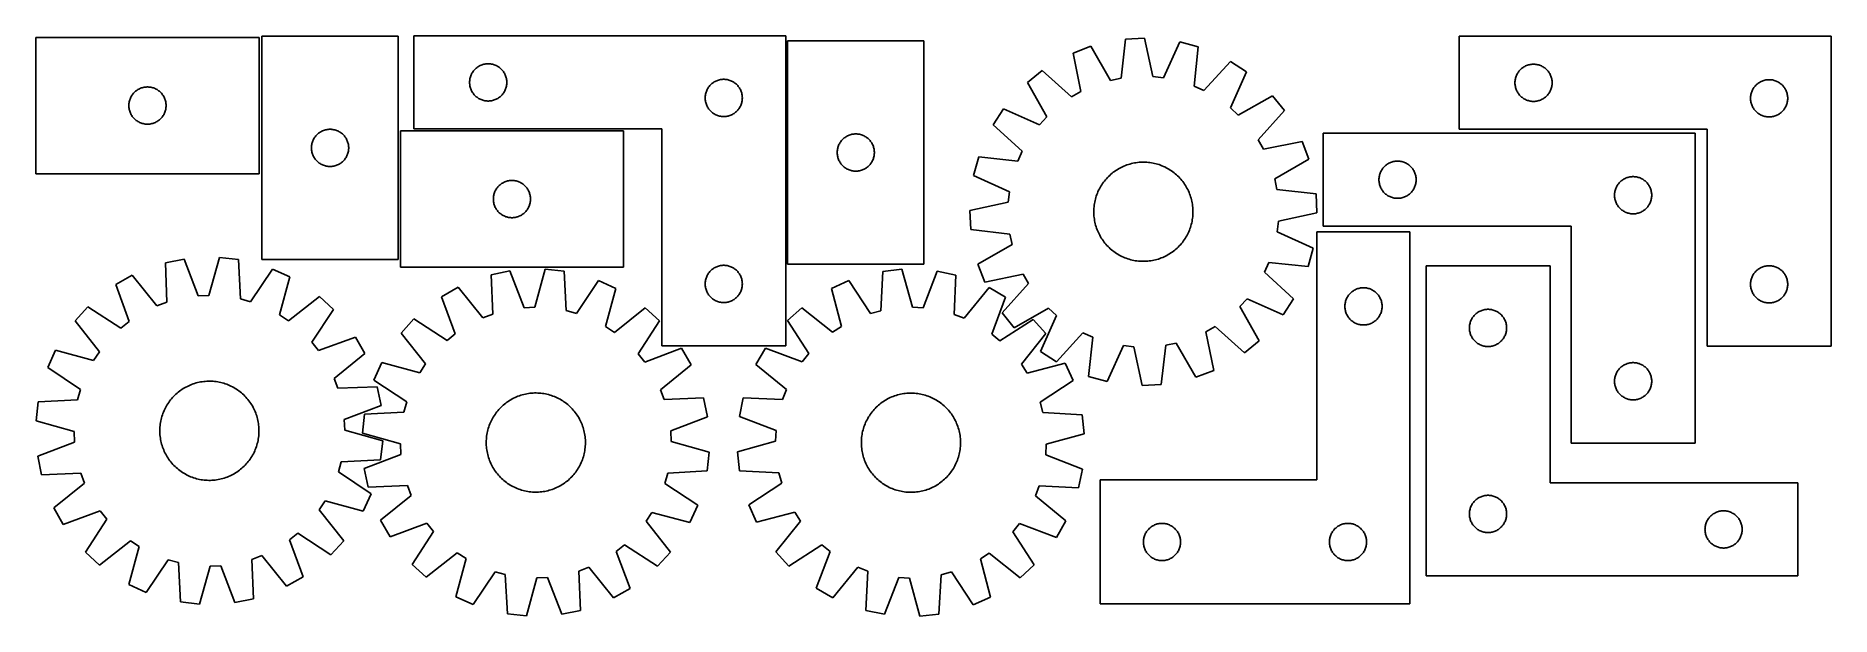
# Model space of a CAD drawing. Header units: millimetres. Extents: x 7 to 1455, y 7 to 474.
import ezdxf

# ---------------------------------------------------------------- set-up
doc = ezdxf.new("R2010")
doc.units = ezdxf.units.MM
doc.layers.add('COMMON', color=5, linetype='CONTINUOUS', true_color=0x0000ff)
doc.layers.add('CUT', color=7, linetype='CONTINUOUS', true_color=0x000000)

msp = doc.modelspace()

# ---------------------------------------------------------------- linework, layer by layer
at = {"layer": 'COMMON'}
msp.add_line((612.362026, 470.366237), (612.362026, 290.366237), dxfattribs=at)
at = {"layer": 'CUT'}
for p, q in [((186.817349, 473.248326), (6.817349, 473.248326)), ((6.817349, 473.248326), (6.817349, 363.248326)), ((186.817349, 363.248326), (186.817349, 473.248326)), ((299.088226, 474.112091), (189.088226, 474.112091)), ((189.088226, 474.112091), (189.088226, 294.112091)), ((299.088226, 294.112091), (299.088226, 474.112091)), ((611.612026, 474.41483), (311.612026, 474.41483)), ((311.612026, 474.41483), (311.612026, 399.41483)), ((611.612026, 224.41483), (611.612026, 474.41483)), ((613.112027, 470.366237), (613.112027, 290.366237)), ((723.112027, 470.366237), (613.112027, 470.366237)), ((723.112027, 290.366237), (723.112027, 470.366237)), ((857.726975, 466.076051), (843.339564, 460.623257)), ((873.644049, 438.587481), (857.726975, 466.076051)), ((885.667136, 471.890965), (882.038521, 440.334541)), ((901.035383, 472.630926), (885.667136, 471.890965)), ((907.678985, 441.569095), (901.035383, 472.630926)), ((929.404962, 469.527252), (916.202473, 440.636613)), ((944.249694, 465.481948), (929.404962, 469.527252)), ((940.969501, 433.887406), (944.249694, 465.481948)), ((1454.769359, 474.113317), (1154.769359, 474.113317)), ((1154.769359, 474.113317), (1154.769359, 399.113317)), ((1454.769359, 224.113317), (1454.769359, 474.113317)), ((362.003128, 448.433037), (362.608811, 448.912419)), ((362.608811, 448.912419), (363.23837, 449.359986)), ((363.23837, 449.359986), (363.890134, 449.77455)), ((363.890134, 449.77455), (364.562374, 450.155012)), ((364.562374, 450.155012), (365.25331, 450.500364)), ((365.25331, 450.500364), (365.961107, 450.80969)), ((365.961107, 450.80969), (366.68389, 451.082169)), ((366.68389, 451.082169), (367.419741, 451.317079)), ((367.419741, 451.317079), (368.166709, 451.513796)), ((368.166709, 451.513796), (368.922814, 451.6718)), ((368.922814, 451.6718), (369.68605, 451.790671)), ((369.68605, 451.790671), (370.454394, 451.870093)), ((370.454394, 451.870093), (371.225807, 451.909858)), ((371.225807, 451.909858), (371.998244, 451.909858)), ((371.998244, 451.909858), (372.769658, 451.870093)), ((372.769658, 451.870093), (373.538001, 451.790671)), ((373.538001, 451.790671), (374.301237, 451.6718)), ((374.301237, 451.6718), (375.057342, 451.513796)), ((375.057342, 451.513796), (375.80431, 451.317079)), ((375.80431, 451.317079), (376.540161, 451.082169)), ((376.540161, 451.082169), (377.262944, 450.80969)), ((377.262944, 450.80969), (377.970741, 450.500364)), ((377.970741, 450.500364), (378.661677, 450.155012)), ((378.661677, 450.155012), (379.333918, 449.77455)), ((379.333918, 449.77455), (379.985681, 449.359986)), ((379.985681, 449.359986), (380.61524, 448.912419)), ((380.61524, 448.912419), (381.220923, 448.433037)), ((843.339564, 460.623257), (849.640018, 429.490011)), ((970.271679, 453.763497), (948.787667, 430.36666)), ((983.13979, 445.328909), (970.271679, 453.763497)), ((1205.766145, 448.610905), (1206.395703, 449.058472)), ((1206.395703, 449.058472), (1207.047467, 449.473036)), ((1207.047467, 449.473036), (1207.719708, 449.853499)), ((1207.719708, 449.853499), (1208.410643, 450.198851)), ((1208.410643, 450.198851), (1209.118441, 450.508176)), ((1209.118441, 450.508176), (1209.841223, 450.780655)), ((1209.841223, 450.780655), (1210.577074, 451.015565)), ((1210.577074, 451.015565), (1211.324043, 451.212282)), ((1211.324043, 451.212282), (1212.080148, 451.370286)), ((1212.080148, 451.370286), (1212.843384, 451.489157)), ((1212.843384, 451.489157), (1213.611727, 451.56858)), ((1213.611727, 451.56858), (1214.38314, 451.608344)), ((1214.38314, 451.608344), (1215.155578, 451.608344)), ((1215.155578, 451.608344), (1215.926991, 451.56858)), ((1215.926991, 451.56858), (1216.695334, 451.489157)), ((1216.695334, 451.489157), (1217.45857, 451.370286)), ((1217.45857, 451.370286), (1218.214675, 451.212282)), ((1218.214675, 451.212282), (1218.961643, 451.015565)), ((1218.961643, 451.015565), (1219.697495, 450.780655)), ((1219.697495, 450.780655), (1220.420277, 450.508176)), ((1220.420277, 450.508176), (1221.128075, 450.198851)), ((1221.128075, 450.198851), (1221.81901, 449.853499)), ((1221.81901, 449.853499), (1222.491251, 449.473036)), ((1222.491251, 449.473036), (1223.143015, 449.058472)), ((1223.143015, 449.058472), (1223.772573, 448.610905)), ((356.612026, 436.91483), (356.631914, 437.687012)), ((356.631914, 436.142649), (356.612026, 436.91483)), ((356.631914, 437.687012), (356.691527, 438.457145)), ((356.691527, 435.372516), (356.631914, 436.142649)), ((356.691527, 438.457145), (356.790707, 439.223189)), ((356.790707, 434.606472), (356.691527, 435.372516)), ((356.790707, 439.223189), (356.92919, 439.983111)), ((356.92919, 433.846549), (356.790707, 434.606472)), ((356.92919, 439.983111), (357.10661, 440.734897)), ((357.10661, 440.734897), (357.322495, 441.476553)), ((357.322495, 441.476553), (357.576273, 442.206112)), ((357.576273, 442.206112), (357.867272, 442.921639)), ((357.867272, 442.921639), (358.194719, 443.621237)), ((358.194719, 443.621237), (358.557747, 444.303052)), ((358.557747, 444.303052), (358.955392, 444.965273)), ((358.955392, 444.965273), (359.386601, 445.606147)), ((359.386601, 445.606147), (359.850228, 446.223973)), ((359.850228, 446.223973), (360.345047, 446.817112)), ((360.345047, 446.817112), (360.869743, 447.383993)), ((360.869743, 447.383993), (361.422926, 447.923111)), ((361.422926, 447.923111), (362.003128, 448.433037)), ((381.220923, 448.433037), (381.801126, 447.923111)), ((381.801126, 447.923111), (382.354308, 447.383993)), ((382.354308, 447.383993), (382.879005, 446.817112)), ((382.879005, 446.817112), (383.373823, 446.223973)), ((383.373823, 446.223973), (383.837451, 445.606147)), ((383.837451, 445.606147), (384.268659, 444.965273)), ((384.268659, 444.965273), (384.666304, 444.303052)), ((384.666304, 444.303052), (385.029332, 443.621237)), ((385.029332, 443.621237), (385.356779, 442.921639)), ((385.356779, 442.921639), (385.647778, 442.206112)), ((385.647778, 442.206112), (385.901556, 441.476553)), ((385.901556, 441.476553), (386.117441, 440.734897)), ((386.117441, 440.734897), (386.294861, 439.983111)), ((386.294861, 439.983111), (386.433344, 439.223189)), ((386.433344, 434.606472), (386.294861, 433.846549)), ((386.433344, 439.223189), (386.532524, 438.457145)), ((386.532524, 435.372516), (386.433344, 434.606472)), ((386.532524, 438.457145), (386.592137, 437.687012)), ((386.592137, 436.142649), (386.532524, 435.372516)), ((386.592137, 437.687012), (386.612026, 436.91483)), ((386.612026, 436.91483), (386.592137, 436.142649)), ((550.345047, 434.317112), (550.869743, 434.883993)), ((550.869743, 434.883993), (551.422926, 435.423111)), ((551.422926, 435.423111), (552.003128, 435.933037)), ((552.003128, 435.933037), (552.608811, 436.412419)), ((552.608811, 436.412419), (553.23837, 436.859986)), ((553.23837, 436.859986), (553.890134, 437.27455)), ((553.890134, 437.27455), (554.562374, 437.655012)), ((554.562374, 437.655012), (555.25331, 438.000364)), ((555.25331, 438.000364), (555.961107, 438.30969)), ((555.961107, 438.30969), (556.68389, 438.582169)), ((556.68389, 438.582169), (557.419741, 438.817079)), ((557.419741, 438.817079), (558.166709, 439.013796)), ((558.166709, 439.013796), (558.922814, 439.1718)), ((558.922814, 439.1718), (559.68605, 439.290671)), ((559.68605, 439.290671), (560.454394, 439.370093)), ((560.454394, 439.370093), (561.225807, 439.409858)), ((561.225807, 439.409858), (561.998244, 439.409858)), ((561.998244, 439.409858), (562.769658, 439.370093)), ((562.769658, 439.370093), (563.538001, 439.290671)), ((563.538001, 439.290671), (564.301237, 439.1718)), ((564.301237, 439.1718), (565.057342, 439.013796)), ((565.057342, 439.013796), (565.80431, 438.817079)), ((565.80431, 438.817079), (566.540161, 438.582169)), ((566.540161, 438.582169), (567.262944, 438.30969)), ((567.262944, 438.30969), (567.970741, 438.000364)), ((567.970741, 438.000364), (568.661677, 437.655012)), ((568.661677, 437.655012), (569.333918, 437.27455)), ((569.333918, 437.27455), (569.985681, 436.859986)), ((569.985681, 436.859986), (570.61524, 436.412419)), ((570.61524, 436.412419), (571.220923, 435.933037)), ((571.220923, 435.933037), (571.801126, 435.423111)), ((571.801126, 435.423111), (572.354308, 434.883993)), ((572.354308, 434.883993), (572.879005, 434.317112)), ((818.563799, 446.458962), (806.565564, 436.827092)), ((806.565564, 436.827092), (822.178354, 409.164562)), ((842.196272, 425.234424), (818.563799, 446.458962)), ((882.038521, 440.334541), (873.644049, 438.587481)), ((916.202473, 440.636613), (907.678985, 441.569095)), ((970.256891, 416.294349), (983.13979, 445.328909)), ((1199.769359, 436.613317), (1199.789248, 437.385498)), ((1199.789248, 435.841135), (1199.769359, 436.613317)), ((1199.789248, 437.385498), (1199.848861, 438.155632)), ((1199.848861, 435.071002), (1199.789248, 435.841135)), ((1199.848861, 438.155632), (1199.948041, 438.921675)), ((1199.948041, 434.304958), (1199.848861, 435.071002)), ((1199.948041, 438.921675), (1200.086524, 439.681598)), ((1200.086524, 439.681598), (1200.263943, 440.433384)), ((1200.263943, 440.433384), (1200.479828, 441.175039)), ((1200.479828, 441.175039), (1200.733607, 441.904598)), ((1200.733607, 441.904598), (1201.024605, 442.620125)), ((1201.024605, 442.620125), (1201.352053, 443.319724)), ((1201.352053, 443.319724), (1201.71508, 444.001538)), ((1201.71508, 444.001538), (1202.112726, 444.66376)), ((1202.112726, 444.66376), (1202.543934, 445.304633)), ((1202.543934, 445.304633), (1203.007562, 445.922459)), ((1203.007562, 445.922459), (1203.50238, 446.515599)), ((1203.50238, 446.515599), (1204.027076, 447.082479)), ((1204.027076, 447.082479), (1204.580259, 447.621597)), ((1204.580259, 447.621597), (1205.160461, 448.131524)), ((1205.160461, 448.131524), (1205.766145, 448.610905)), ((1223.772573, 448.610905), (1224.378257, 448.131524)), ((1224.378257, 448.131524), (1224.958459, 447.621597)), ((1224.958459, 447.621597), (1225.511642, 447.082479)), ((1225.511642, 447.082479), (1226.036338, 446.515599)), ((1226.036338, 446.515599), (1226.531156, 445.922459)), ((1226.531156, 445.922459), (1226.994784, 445.304633)), ((1226.994784, 445.304633), (1227.425992, 444.66376)), ((1227.425992, 444.66376), (1227.823638, 444.001538)), ((1227.823638, 444.001538), (1228.186665, 443.319724)), ((1228.186665, 443.319724), (1228.514113, 442.620125)), ((1228.514113, 442.620125), (1228.805111, 441.904598)), ((1228.805111, 441.904598), (1229.05889, 441.175039)), ((1229.05889, 441.175039), (1229.274775, 440.433384)), ((1229.274775, 440.433384), (1229.452194, 439.681598)), ((1229.452194, 439.681598), (1229.590677, 438.921675)), ((1229.590677, 438.921675), (1229.689857, 438.155632)), ((1229.689857, 435.071002), (1229.590677, 434.304958)), ((1229.689857, 438.155632), (1229.74947, 437.385498)), ((1229.74947, 435.841135), (1229.689857, 435.071002)), ((1229.74947, 437.385498), (1229.769359, 436.613317)), ((1229.769359, 436.613317), (1229.74947, 435.841135)), ((1393.50238, 434.015599), (1394.027076, 434.582479)), ((1394.027076, 434.582479), (1394.580259, 435.121597)), ((1394.580259, 435.121597), (1395.160461, 435.631524)), ((1395.160461, 435.631524), (1395.766145, 436.110905)), ((1395.766145, 436.110905), (1396.395703, 436.558472)), ((1396.395703, 436.558472), (1397.047467, 436.973036)), ((1397.047467, 436.973036), (1397.719708, 437.353499)), ((1397.719708, 437.353499), (1398.410643, 437.698851)), ((1398.410643, 437.698851), (1399.118441, 438.008176)), ((1399.118441, 438.008176), (1399.841223, 438.280655)), ((1399.841223, 438.280655), (1400.577074, 438.515565)), ((1400.577074, 438.515565), (1401.324043, 438.712282)), ((1401.324043, 438.712282), (1402.080148, 438.870286)), ((1402.080148, 438.870286), (1402.843384, 438.989157)), ((1402.843384, 438.989157), (1403.611727, 439.06858)), ((1403.611727, 439.06858), (1404.38314, 439.108344)), ((1404.38314, 439.108344), (1405.155578, 439.108344)), ((1405.155578, 439.108344), (1405.926991, 439.06858)), ((1405.926991, 439.06858), (1406.695334, 438.989157)), ((1406.695334, 438.989157), (1407.45857, 438.870286)), ((1407.45857, 438.870286), (1408.214675, 438.712282)), ((1408.214675, 438.712282), (1408.961643, 438.515565)), ((1408.961643, 438.515565), (1409.697495, 438.280655)), ((1409.697495, 438.280655), (1410.420277, 438.008176)), ((1410.420277, 438.008176), (1411.128075, 437.698851)), ((1411.128075, 437.698851), (1411.81901, 437.353499)), ((1411.81901, 437.353499), (1412.491251, 436.973036)), ((1412.491251, 436.973036), (1413.143015, 436.558472)), ((1413.143015, 436.558472), (1413.772573, 436.110905)), ((1413.772573, 436.110905), (1414.378257, 435.631524)), ((1414.378257, 435.631524), (1414.958459, 435.121597)), ((1414.958459, 435.121597), (1415.511642, 434.582479)), ((1415.511642, 434.582479), (1416.036338, 434.015599)), ((81.896851, 419.790641), (81.996031, 420.556685)), ((81.996031, 420.556685), (82.134514, 421.316607)), ((82.134514, 421.316607), (82.311934, 422.068393)), ((82.311934, 422.068393), (82.527819, 422.810048)), ((82.527819, 422.810048), (82.781597, 423.539607)), ((82.781597, 423.539607), (83.072596, 424.255134)), ((83.072596, 424.255134), (83.400043, 424.954733)), ((83.400043, 424.954733), (83.763071, 425.636547)), ((83.763071, 425.636547), (84.160716, 426.298769)), ((84.160716, 426.298769), (84.591924, 426.939642)), ((84.591924, 426.939642), (85.055552, 427.557468)), ((85.055552, 427.557468), (85.550371, 428.150608)), ((85.550371, 428.150608), (86.075067, 428.717488)), ((86.075067, 428.717488), (86.628249, 429.256606)), ((86.628249, 429.256606), (87.208452, 429.766533)), ((87.208452, 429.766533), (87.814135, 430.245915)), ((87.814135, 430.245915), (88.443694, 430.693481)), ((88.443694, 430.693481), (89.095457, 431.108045)), ((89.095457, 431.108045), (89.767698, 431.488508)), ((89.767698, 431.488508), (90.458634, 431.83386)), ((90.458634, 431.83386), (91.166431, 432.143185)), ((91.166431, 432.143185), (91.889214, 432.415664)), ((91.889214, 432.415664), (92.625065, 432.650574)), ((92.625065, 432.650574), (93.372033, 432.847291)), ((93.372033, 432.847291), (94.128138, 433.005295)), ((94.128138, 433.005295), (94.891374, 433.124166)), ((94.891374, 433.124166), (95.659718, 433.203589)), ((95.659718, 433.203589), (96.431131, 433.243353)), ((96.431131, 433.243353), (97.203568, 433.243353)), ((97.203568, 433.243353), (97.974981, 433.203589)), ((97.974981, 433.203589), (98.743325, 433.124166)), ((98.743325, 433.124166), (99.506561, 433.005295)), ((99.506561, 433.005295), (100.262666, 432.847291)), ((100.262666, 432.847291), (101.009634, 432.650574)), ((101.009634, 432.650574), (101.745485, 432.415664)), ((101.745485, 432.415664), (102.468268, 432.143185)), ((102.468268, 432.143185), (103.176065, 431.83386)), ((103.176065, 431.83386), (103.867001, 431.488508)), ((103.867001, 431.488508), (104.539242, 431.108045)), ((104.539242, 431.108045), (105.191005, 430.693481)), ((105.191005, 430.693481), (105.820564, 430.245915)), ((105.820564, 430.245915), (106.426247, 429.766533)), ((106.426247, 429.766533), (107.00645, 429.256606)), ((107.00645, 429.256606), (107.559632, 428.717488)), ((107.559632, 428.717488), (108.084328, 428.150608)), ((108.084328, 428.150608), (108.579147, 427.557468)), ((108.579147, 427.557468), (109.042775, 426.939642)), ((109.042775, 426.939642), (109.473983, 426.298769)), ((109.473983, 426.298769), (109.871628, 425.636547)), ((109.871628, 425.636547), (110.234656, 424.954733)), ((110.234656, 424.954733), (110.562103, 424.255134)), ((110.562103, 424.255134), (110.853102, 423.539607)), ((110.853102, 423.539607), (111.10688, 422.810048)), ((111.10688, 422.810048), (111.322765, 422.068393)), ((111.322765, 422.068393), (111.500185, 421.316607)), ((111.500185, 421.316607), (111.638668, 420.556685)), ((111.638668, 420.556685), (111.737848, 419.790641)), ((357.10661, 433.094764), (356.92919, 433.846549)), ((357.322495, 432.353108), (357.10661, 433.094764)), ((357.576273, 431.623549), (357.322495, 432.353108)), ((357.867272, 430.908022), (357.576273, 431.623549)), ((358.194719, 430.208424), (357.867272, 430.908022)), ((358.557747, 429.526609), (358.194719, 430.208424)), ((358.955392, 428.864388), (358.557747, 429.526609)), ((359.386601, 428.223514), (358.955392, 428.864388)), ((359.850228, 427.605688), (359.386601, 428.223514)), ((360.345047, 427.012549), (359.850228, 427.605688)), ((360.869743, 426.445668), (360.345047, 427.012549)), ((361.422926, 425.90655), (360.869743, 426.445668)), ((362.003128, 425.396624), (361.422926, 425.90655)), ((362.608811, 424.917242), (362.003128, 425.396624)), ((363.23837, 424.469675), (362.608811, 424.917242)), ((363.890134, 424.055111), (363.23837, 424.469675)), ((364.562374, 423.674649), (363.890134, 424.055111)), ((365.25331, 423.329297), (364.562374, 423.674649)), ((365.961107, 423.019971), (365.25331, 423.329297)), ((366.68389, 422.747492), (365.961107, 423.019971)), ((367.419741, 422.512582), (366.68389, 422.747492)), ((368.166709, 422.315865), (367.419741, 422.512582)), ((368.922814, 422.157861), (368.166709, 422.315865)), ((369.68605, 422.03899), (368.922814, 422.157861)), ((370.454394, 421.959568), (369.68605, 422.03899)), ((371.225807, 421.919803), (370.454394, 421.959568)), ((371.998244, 421.919803), (371.225807, 421.919803)), ((372.769658, 421.959568), (371.998244, 421.919803)), ((373.538001, 422.03899), (372.769658, 421.959568)), ((374.301237, 422.157861), (373.538001, 422.03899)), ((375.057342, 422.315865), (374.301237, 422.157861)), ((375.80431, 422.512582), (375.057342, 422.315865)), ((376.540161, 422.747492), (375.80431, 422.512582)), ((377.262944, 423.019971), (376.540161, 422.747492)), ((377.970741, 423.329297), (377.262944, 423.019971)), ((378.661677, 423.674649), (377.970741, 423.329297)), ((379.333918, 424.055111), (378.661677, 423.674649)), ((379.985681, 424.469675), (379.333918, 424.055111)), ((380.61524, 424.917242), (379.985681, 424.469675)), ((381.220923, 425.396624), (380.61524, 424.917242)), ((381.801126, 425.90655), (381.220923, 425.396624)), ((382.354308, 426.445668), (381.801126, 425.90655)), ((382.879005, 427.012549), (382.354308, 426.445668)), ((383.373823, 427.605688), (382.879005, 427.012549)), ((383.837451, 428.223514), (383.373823, 427.605688)), ((384.268659, 428.864388), (383.837451, 428.223514)), ((384.666304, 429.526609), (384.268659, 428.864388)), ((385.029332, 430.208424), (384.666304, 429.526609)), ((385.356779, 430.908022), (385.029332, 430.208424)), ((385.647778, 431.623549), (385.356779, 430.908022)), ((385.901556, 432.353108), (385.647778, 431.623549)), ((386.117441, 433.094764), (385.901556, 432.353108)), ((386.294861, 433.846549), (386.117441, 433.094764)), ((546.612026, 424.41483), (546.631914, 425.187012)), ((546.631914, 423.642649), (546.612026, 424.41483)), ((546.631914, 425.187012), (546.691527, 425.957145)), ((546.691527, 422.872516), (546.631914, 423.642649)), ((546.691527, 425.957145), (546.790707, 426.723189)), ((546.790707, 422.106472), (546.691527, 422.872516)), ((546.790707, 426.723189), (546.92919, 427.483111)), ((546.92919, 421.346549), (546.790707, 422.106472)), ((546.92919, 427.483111), (547.10661, 428.234897)), ((547.10661, 420.594764), (546.92919, 421.346549)), ((547.10661, 428.234897), (547.322495, 428.976553)), ((547.322495, 419.853108), (547.10661, 420.594764)), ((547.322495, 428.976553), (547.576273, 429.706112)), ((547.576273, 429.706112), (547.867272, 430.421639)), ((547.867272, 430.421639), (548.194719, 431.121237)), ((548.194719, 431.121237), (548.557747, 431.803052)), ((548.557747, 431.803052), (548.955392, 432.465273)), ((548.955392, 432.465273), (549.386601, 433.106147)), ((549.386601, 433.106147), (549.850228, 433.723973)), ((549.850228, 433.723973), (550.345047, 434.317112)), ((572.879005, 434.317112), (573.373823, 433.723973)), ((573.373823, 433.723973), (573.837451, 433.106147)), ((573.837451, 433.106147), (574.268659, 432.465273)), ((574.268659, 432.465273), (574.666304, 431.803052)), ((574.666304, 431.803052), (575.029332, 431.121237)), ((575.029332, 431.121237), (575.356779, 430.421639)), ((575.356779, 430.421639), (575.647778, 429.706112)), ((575.647778, 429.706112), (575.901556, 428.976553)), ((575.901556, 428.976553), (576.117441, 428.234897)), ((576.117441, 420.594764), (575.901556, 419.853108)), ((576.117441, 428.234897), (576.294861, 427.483111)), ((576.294861, 421.346549), (576.117441, 420.594764)), ((576.294861, 427.483111), (576.433344, 426.723189)), ((576.433344, 422.106472), (576.294861, 421.346549)), ((576.433344, 426.723189), (576.532524, 425.957145)), ((576.532524, 422.872516), (576.433344, 422.106472)), ((576.532524, 425.957145), (576.592137, 425.187012)), ((576.592137, 423.642649), (576.532524, 422.872516)), ((576.592137, 425.187012), (576.612026, 424.41483)), ((576.612026, 424.41483), (576.592137, 423.642649)), ((849.640018, 429.490011), (842.196272, 425.234424)), ((948.787667, 430.36666), (940.969501, 433.887406)), ((1004.266968, 426.142764), (976.604439, 410.529975)), ((1013.898838, 414.14453), (1004.266968, 426.142764)), ((1200.086524, 433.545036), (1199.948041, 434.304958)), ((1200.263943, 432.79325), (1200.086524, 433.545036)), ((1200.479828, 432.051594), (1200.263943, 432.79325)), ((1200.733607, 431.322036), (1200.479828, 432.051594)), ((1201.024605, 430.606508), (1200.733607, 431.322036)), ((1201.352053, 429.90691), (1201.024605, 430.606508)), ((1201.71508, 429.225096), (1201.352053, 429.90691)), ((1202.112726, 428.562874), (1201.71508, 429.225096)), ((1202.543934, 427.922), (1202.112726, 428.562874)), ((1203.007562, 427.304175), (1202.543934, 427.922)), ((1203.50238, 426.711035), (1203.007562, 427.304175)), ((1204.027076, 426.144154), (1203.50238, 426.711035)), ((1204.580259, 425.605036), (1204.027076, 426.144154)), ((1205.160461, 425.09511), (1204.580259, 425.605036)), ((1205.766145, 424.615728), (1205.160461, 425.09511)), ((1206.395703, 424.168162), (1205.766145, 424.615728)), ((1207.047467, 423.753597), (1206.395703, 424.168162)), ((1207.719708, 423.373135), (1207.047467, 423.753597)), ((1208.410643, 423.027783), (1207.719708, 423.373135)), ((1209.118441, 422.718457), (1208.410643, 423.027783)), ((1209.841223, 422.445978), (1209.118441, 422.718457)), ((1210.577074, 422.211069), (1209.841223, 422.445978)), ((1211.324043, 422.014351), (1210.577074, 422.211069)), ((1212.080148, 421.856348), (1211.324043, 422.014351)), ((1212.843384, 421.737477), (1212.080148, 421.856348)), ((1213.611727, 421.658054), (1212.843384, 421.737477)), ((1214.38314, 421.61829), (1213.611727, 421.658054)), ((1215.155578, 421.61829), (1214.38314, 421.61829)), ((1215.926991, 421.658054), (1215.155578, 421.61829)), ((1216.695334, 421.737477), (1215.926991, 421.658054)), ((1217.45857, 421.856348), (1216.695334, 421.737477)), ((1218.214675, 422.014351), (1217.45857, 421.856348)), ((1218.961643, 422.211069), (1218.214675, 422.014351)), ((1219.697495, 422.445978), (1218.961643, 422.211069)), ((1220.420277, 422.718457), (1219.697495, 422.445978)), ((1221.128075, 423.027783), (1220.420277, 422.718457)), ((1221.81901, 423.373135), (1221.128075, 423.027783)), ((1222.491251, 423.753597), (1221.81901, 423.373135)), ((1223.143015, 424.168162), (1222.491251, 423.753597)), ((1223.772573, 424.615728), (1223.143015, 424.168162)), ((1224.378257, 425.09511), (1223.772573, 424.615728)), ((1224.958459, 425.605036), (1224.378257, 425.09511)), ((1225.511642, 426.144154), (1224.958459, 425.605036)), ((1226.036338, 426.711035), (1225.511642, 426.144154)), ((1226.531156, 427.304175), (1226.036338, 426.711035)), ((1226.994784, 427.922), (1226.531156, 427.304175)), ((1227.425992, 428.562874), (1226.994784, 427.922)), ((1227.823638, 429.225096), (1227.425992, 428.562874)), ((1228.186665, 429.90691), (1227.823638, 429.225096)), ((1228.514113, 430.606508), (1228.186665, 429.90691)), ((1228.805111, 431.322036), (1228.514113, 430.606508)), ((1229.05889, 432.051594), (1228.805111, 431.322036)), ((1229.274775, 432.79325), (1229.05889, 432.051594)), ((1229.452194, 433.545036), (1229.274775, 432.79325)), ((1229.590677, 434.304958), (1229.452194, 433.545036)), ((1389.769359, 424.113317), (1389.789248, 424.885498)), ((1389.789248, 423.341135), (1389.769359, 424.113317)), ((1389.789248, 424.885498), (1389.848861, 425.655632)), ((1389.848861, 422.571002), (1389.789248, 423.341135)), ((1389.848861, 425.655632), (1389.948041, 426.421675)), ((1389.948041, 421.804958), (1389.848861, 422.571002)), ((1389.948041, 426.421675), (1390.086524, 427.181598)), ((1390.086524, 421.045036), (1389.948041, 421.804958)), ((1390.086524, 427.181598), (1390.263943, 427.933384)), ((1390.263943, 420.29325), (1390.086524, 421.045036)), ((1390.263943, 427.933384), (1390.479828, 428.675039)), ((1390.479828, 419.551594), (1390.263943, 420.29325)), ((1390.479828, 428.675039), (1390.733607, 429.404598)), ((1390.733607, 429.404598), (1391.024605, 430.120125)), ((1391.024605, 430.120125), (1391.352053, 430.819724)), ((1391.352053, 430.819724), (1391.71508, 431.501538)), ((1391.71508, 431.501538), (1392.112726, 432.16376)), ((1392.112726, 432.16376), (1392.543934, 432.804633)), ((1392.543934, 432.804633), (1393.007562, 433.422459)), ((1393.007562, 433.422459), (1393.50238, 434.015599)), ((1416.036338, 434.015599), (1416.531156, 433.422459)), ((1416.531156, 433.422459), (1416.994784, 432.804633)), ((1416.994784, 432.804633), (1417.425992, 432.16376)), ((1417.425992, 432.16376), (1417.823638, 431.501538)), ((1417.823638, 431.501538), (1418.186665, 430.819724)), ((1418.186665, 430.819724), (1418.514113, 430.120125)), ((1418.514113, 430.120125), (1418.805111, 429.404598)), ((1418.805111, 429.404598), (1419.05889, 428.675039)), ((1419.05889, 428.675039), (1419.274775, 427.933384)), ((1419.274775, 420.29325), (1419.05889, 419.551594)), ((1419.274775, 427.933384), (1419.452194, 427.181598)), ((1419.452194, 421.045036), (1419.274775, 420.29325)), ((1419.452194, 427.181598), (1419.590677, 426.421675)), ((1419.590677, 421.804958), (1419.452194, 421.045036)), ((1419.590677, 426.421675), (1419.689857, 425.655632)), ((1419.689857, 422.571002), (1419.590677, 421.804958)), ((1419.689857, 425.655632), (1419.74947, 424.885498)), ((1419.74947, 423.341135), (1419.689857, 422.571002)), ((1419.74947, 424.885498), (1419.769359, 424.113317)), ((1419.769359, 424.113317), (1419.74947, 423.341135)), ((81.817349, 418.248326), (81.837238, 419.020507)), ((81.837238, 417.476145), (81.817349, 418.248326)), ((81.837238, 419.020507), (81.896851, 419.790641)), ((81.896851, 416.706011), (81.837238, 417.476145)), ((81.996031, 415.939967), (81.896851, 416.706011)), ((82.134514, 415.180045), (81.996031, 415.939967)), ((82.311934, 414.428259), (82.134514, 415.180045)), ((82.527819, 413.686603), (82.311934, 414.428259)), ((82.781597, 412.957045), (82.527819, 413.686603)), ((83.072596, 412.241517), (82.781597, 412.957045)), ((83.400043, 411.541919), (83.072596, 412.241517)), ((83.763071, 410.860105), (83.400043, 411.541919)), ((84.160716, 410.197883), (83.763071, 410.860105)), ((84.591924, 409.557009), (84.160716, 410.197883)), ((85.055552, 408.939184), (84.591924, 409.557009)), ((85.550371, 408.346044), (85.055552, 408.939184)), ((86.075067, 407.779164), (85.550371, 408.346044)), ((86.628249, 407.240045), (86.075067, 407.779164)), ((87.208452, 406.730119), (86.628249, 407.240045)), ((87.814135, 406.250737), (87.208452, 406.730119)), ((88.443694, 405.803171), (87.814135, 406.250737)), ((89.095457, 405.388606), (88.443694, 405.803171)), ((105.191005, 405.803171), (104.539242, 405.388606)), ((105.820564, 406.250737), (105.191005, 405.803171)), ((106.426247, 406.730119), (105.820564, 406.250737)), ((107.00645, 407.240045), (106.426247, 406.730119)), ((107.559632, 407.779164), (107.00645, 407.240045)), ((108.084328, 408.346044), (107.559632, 407.779164)), ((108.579147, 408.939184), (108.084328, 408.346044)), ((109.042775, 409.557009), (108.579147, 408.939184)), ((109.473983, 410.197883), (109.042775, 409.557009)), ((109.871628, 410.860105), (109.473983, 410.197883)), ((110.234656, 411.541919), (109.871628, 410.860105)), ((110.562103, 412.241517), (110.234656, 411.541919)), ((110.853102, 412.957045), (110.562103, 412.241517)), ((111.10688, 413.686603), (110.853102, 412.957045)), ((111.322765, 414.428259), (111.10688, 413.686603)), ((111.500185, 415.180045), (111.322765, 414.428259)), ((111.638668, 415.939967), (111.500185, 415.180045)), ((111.737848, 416.706011), (111.638668, 415.939967)), ((111.737848, 419.790641), (111.797461, 419.020507)), ((111.797461, 417.476145), (111.737848, 416.706011)), ((111.797461, 419.020507), (111.817349, 418.248326)), ((111.817349, 418.248326), (111.797461, 417.476145)), ((547.576273, 419.123549), (547.322495, 419.853108)), ((547.867272, 418.408022), (547.576273, 419.123549)), ((548.194719, 417.708424), (547.867272, 418.408022)), ((548.557747, 417.026609), (548.194719, 417.708424)), ((548.955392, 416.364388), (548.557747, 417.026609)), ((549.386601, 415.723514), (548.955392, 416.364388)), ((549.850228, 415.105688), (549.386601, 415.723514)), ((550.345047, 414.512549), (549.850228, 415.105688)), ((550.869743, 413.945668), (550.345047, 414.512549)), ((551.422926, 413.40655), (550.869743, 413.945668)), ((552.003128, 412.896624), (551.422926, 413.40655)), ((552.608811, 412.417242), (552.003128, 412.896624)), ((553.23837, 411.969675), (552.608811, 412.417242)), ((553.890134, 411.555111), (553.23837, 411.969675)), ((554.562374, 411.174649), (553.890134, 411.555111)), ((555.25331, 410.829297), (554.562374, 411.174649)), ((555.961107, 410.519971), (555.25331, 410.829297)), ((556.68389, 410.247492), (555.961107, 410.519971)), ((557.419741, 410.012582), (556.68389, 410.247492)), ((558.166709, 409.815865), (557.419741, 410.012582)), ((558.922814, 409.657861), (558.166709, 409.815865)), ((559.68605, 409.53899), (558.922814, 409.657861)), ((560.454394, 409.459568), (559.68605, 409.53899)), ((561.225807, 409.419803), (560.454394, 409.459568)), ((561.998244, 409.419803), (561.225807, 409.419803)), ((562.769658, 409.459568), (561.998244, 409.419803)), ((563.538001, 409.53899), (562.769658, 409.459568)), ((564.301237, 409.657861), (563.538001, 409.53899)), ((565.057342, 409.815865), (564.301237, 409.657861)), ((565.80431, 410.012582), (565.057342, 409.815865)), ((566.540161, 410.247492), (565.80431, 410.012582)), ((567.262944, 410.519971), (566.540161, 410.247492)), ((567.970741, 410.829297), (567.262944, 410.519971)), ((568.661677, 411.174649), (567.970741, 410.829297)), ((569.333918, 411.555111), (568.661677, 411.174649)), ((569.985681, 411.969675), (569.333918, 411.555111)), ((570.61524, 412.417242), (569.985681, 411.969675)), ((571.220923, 412.896624), (570.61524, 412.417242)), ((571.801126, 413.40655), (571.220923, 412.896624)), ((572.354308, 413.945668), (571.801126, 413.40655)), ((572.879005, 414.512549), (572.354308, 413.945668)), ((573.373823, 415.105688), (572.879005, 414.512549)), ((573.837451, 415.723514), (573.373823, 415.105688)), ((574.268659, 416.364388), (573.837451, 415.723514)), ((574.666304, 417.026609), (574.268659, 416.364388)), ((575.029332, 417.708424), (574.666304, 417.026609)), ((575.356779, 418.408022), (575.029332, 417.708424)), ((575.647778, 419.123549), (575.356779, 418.408022)), ((575.901556, 419.853108), (575.647778, 419.123549)), ((787.37942, 415.699913), (778.944832, 402.831803)), ((816.413979, 402.817015), (787.37942, 415.699913)), ((822.178354, 409.164562), (816.413979, 402.817015)), ((976.604439, 410.529975), (970.256891, 416.294349)), ((992.674301, 390.512057), (1013.898838, 414.14453)), ((1390.733607, 418.822036), (1390.479828, 419.551594)), ((1391.024605, 418.106508), (1390.733607, 418.822036)), ((1391.352053, 417.40691), (1391.024605, 418.106508)), ((1391.71508, 416.725096), (1391.352053, 417.40691)), ((1392.112726, 416.062874), (1391.71508, 416.725096)), ((1392.543934, 415.422), (1392.112726, 416.062874)), ((1393.007562, 414.804175), (1392.543934, 415.422)), ((1393.50238, 414.211035), (1393.007562, 414.804175)), ((1394.027076, 413.644154), (1393.50238, 414.211035)), ((1394.580259, 413.105036), (1394.027076, 413.644154)), ((1395.160461, 412.59511), (1394.580259, 413.105036)), ((1395.766145, 412.115728), (1395.160461, 412.59511)), ((1396.395703, 411.668162), (1395.766145, 412.115728)), ((1397.047467, 411.253597), (1396.395703, 411.668162)), ((1397.719708, 410.873135), (1397.047467, 411.253597)), ((1398.410643, 410.527783), (1397.719708, 410.873135)), ((1399.118441, 410.218457), (1398.410643, 410.527783)), ((1399.841223, 409.945978), (1399.118441, 410.218457)), ((1400.577074, 409.711069), (1399.841223, 409.945978)), ((1401.324043, 409.514351), (1400.577074, 409.711069)), ((1402.080148, 409.356348), (1401.324043, 409.514351)), ((1402.843384, 409.237477), (1402.080148, 409.356348)), ((1403.611727, 409.158054), (1402.843384, 409.237477)), ((1404.38314, 409.11829), (1403.611727, 409.158054)), ((1405.155578, 409.11829), (1404.38314, 409.11829)), ((1405.926991, 409.158054), (1405.155578, 409.11829)), ((1406.695334, 409.237477), (1405.926991, 409.158054)), ((1407.45857, 409.356348), (1406.695334, 409.237477)), ((1408.214675, 409.514351), (1407.45857, 409.356348)), ((1408.961643, 409.711069), (1408.214675, 409.514351)), ((1409.697495, 409.945978), (1408.961643, 409.711069)), ((1410.420277, 410.218457), (1409.697495, 409.945978)), ((1411.128075, 410.527783), (1410.420277, 410.218457)), ((1411.81901, 410.873135), (1411.128075, 410.527783)), ((1412.491251, 411.253597), (1411.81901, 410.873135)), ((1413.143015, 411.668162), (1412.491251, 411.253597)), ((1413.772573, 412.115728), (1413.143015, 411.668162)), ((1414.378257, 412.59511), (1413.772573, 412.115728)), ((1414.958459, 413.105036), (1414.378257, 412.59511)), ((1415.511642, 413.644154), (1414.958459, 413.105036)), ((1416.036338, 414.211035), (1415.511642, 413.644154)), ((1416.531156, 414.804175), (1416.036338, 414.211035)), ((1416.994784, 415.422), (1416.531156, 414.804175)), ((1417.425992, 416.062874), (1416.994784, 415.422)), ((1417.823638, 416.725096), (1417.425992, 416.062874)), ((1418.186665, 417.40691), (1417.823638, 416.725096)), ((1418.514113, 418.106508), (1418.186665, 417.40691)), ((1418.805111, 418.822036), (1418.514113, 418.106508)), ((1419.05889, 419.551594), (1418.805111, 418.822036)), ((89.767698, 405.008144), (89.095457, 405.388606)), ((90.458634, 404.662792), (89.767698, 405.008144)), ((91.166431, 404.353466), (90.458634, 404.662792)), ((91.889214, 404.080987), (91.166431, 404.353466)), ((92.625065, 403.846078), (91.889214, 404.080987)), ((93.372033, 403.64936), (92.625065, 403.846078)), ((94.128138, 403.491357), (93.372033, 403.64936)), ((94.891374, 403.372486), (94.128138, 403.491357)), ((95.659718, 403.293063), (94.891374, 403.372486)), ((96.431131, 403.253299), (95.659718, 403.293063)), ((97.203568, 403.253299), (96.431131, 403.253299)), ((97.974981, 403.293063), (97.203568, 403.253299)), ((98.743325, 403.372486), (97.974981, 403.293063)), ((99.506561, 403.491357), (98.743325, 403.372486)), ((100.262666, 403.64936), (99.506561, 403.491357)), ((101.009634, 403.846078), (100.262666, 403.64936)), ((101.745485, 404.080987), (101.009634, 403.846078)), ((102.468268, 404.353466), (101.745485, 404.080987)), ((103.176065, 404.662792), (102.468268, 404.353466)), ((103.867001, 405.008144), (103.176065, 404.662792)), ((104.539242, 405.388606), (103.867001, 405.008144)), ((230.502692, 390.470807), (230.848044, 391.161743)), ((230.848044, 391.161743), (231.228506, 391.833983)), ((231.228506, 391.833983), (231.643071, 392.485747)), ((231.643071, 392.485747), (232.090637, 393.115306)), ((232.090637, 393.115306), (232.570019, 393.720989)), ((232.570019, 393.720989), (233.079945, 394.301192)), ((233.079945, 394.301192), (233.619064, 394.854374)), ((233.619064, 394.854374), (234.185944, 395.37907)), ((234.185944, 395.37907), (234.779084, 395.873889)), ((234.779084, 395.873889), (235.396909, 396.337517)), ((235.396909, 396.337517), (236.037783, 396.768725)), ((236.037783, 396.768725), (236.700005, 397.16637)), ((236.700005, 397.16637), (237.381819, 397.529398)), ((237.381819, 397.529398), (238.081417, 397.856845)), ((238.081417, 397.856845), (238.796945, 398.147844)), ((238.796945, 398.147844), (239.526503, 398.401622)), ((239.526503, 398.401622), (240.268159, 398.617507)), ((240.268159, 398.617507), (241.019945, 398.794927)), ((241.019945, 398.794927), (241.779867, 398.93341)), ((241.779867, 398.93341), (242.545911, 399.03259)), ((242.545911, 399.03259), (243.316045, 399.092203)), ((243.316045, 399.092203), (244.088226, 399.112091)), ((244.088226, 399.112091), (244.860407, 399.092203)), ((244.860407, 399.092203), (245.630541, 399.03259)), ((245.630541, 399.03259), (246.396585, 398.93341)), ((246.396585, 398.93341), (247.156507, 398.794927)), ((247.156507, 398.794927), (247.908293, 398.617507)), ((247.908293, 398.617507), (248.649948, 398.401622)), ((248.649948, 398.401622), (249.379507, 398.147844)), ((249.379507, 398.147844), (250.095034, 397.856845)), ((250.095034, 397.856845), (250.794633, 397.529398)), ((250.794633, 397.529398), (251.476447, 397.16637)), ((251.476447, 397.16637), (252.138669, 396.768725)), ((252.138669, 396.768725), (252.779542, 396.337517)), ((252.779542, 396.337517), (253.397368, 395.873889)), ((253.397368, 395.873889), (253.990508, 395.37907)), ((253.990508, 395.37907), (254.557388, 394.854374)), ((254.557388, 394.854374), (255.096506, 394.301192)), ((255.096506, 394.301192), (255.606433, 393.720989)), ((255.606433, 393.720989), (256.085815, 393.115306)), ((256.085815, 393.115306), (256.533381, 392.485747)), ((256.533381, 392.485747), (256.947945, 391.833983)), ((256.947945, 391.833983), (257.328408, 391.161743)), ((257.328408, 391.161743), (257.67376, 390.470807)), ((480.772794, 397.820836), (300.772794, 397.820836)), ((300.772794, 397.820836), (300.772794, 287.820836)), ((311.612026, 399.41483), (511.612026, 399.41483)), ((480.772794, 287.820836), (480.772794, 397.820836)), ((511.612026, 399.41483), (511.612026, 224.41483)), ((657.103746, 390.555337), (657.642864, 391.10852)), ((657.642864, 391.10852), (658.209745, 391.633216)), ((658.209745, 391.633216), (658.802884, 392.128034)), ((658.802884, 392.128034), (659.42071, 392.591662)), ((659.42071, 392.591662), (660.061584, 393.02287)), ((660.061584, 393.02287), (660.723806, 393.420516)), ((660.723806, 393.420516), (661.40562, 393.783543)), ((661.40562, 393.783543), (662.105218, 394.110991)), ((662.105218, 394.110991), (662.820745, 394.401989)), ((662.820745, 394.401989), (663.550304, 394.655768)), ((663.550304, 394.655768), (664.29196, 394.871653)), ((664.29196, 394.871653), (665.043746, 395.049072)), ((665.043746, 395.049072), (665.803668, 395.187555)), ((665.803668, 395.187555), (666.569712, 395.286735)), ((666.569712, 395.286735), (667.339845, 395.346348)), ((667.339845, 395.346348), (668.112027, 395.366237)), ((668.112027, 395.366237), (668.884208, 395.346348)), ((668.884208, 395.346348), (669.654342, 395.286735)), ((669.654342, 395.286735), (670.420385, 395.187555)), ((670.420385, 395.187555), (671.180308, 395.049072)), ((671.180308, 395.049072), (671.932093, 394.871653)), ((671.932093, 394.871653), (672.673749, 394.655768)), ((672.673749, 394.655768), (673.403308, 394.401989)), ((673.403308, 394.401989), (674.118835, 394.110991)), ((674.118835, 394.110991), (674.818433, 393.783543)), ((674.818433, 393.783543), (675.500248, 393.420516)), ((675.500248, 393.420516), (676.16247, 393.02287)), ((676.16247, 393.02287), (676.803343, 392.591662)), ((676.803343, 392.591662), (677.421169, 392.128034)), ((677.421169, 392.128034), (678.014308, 391.633216)), ((678.014308, 391.633216), (678.581189, 391.10852)), ((678.581189, 391.10852), (679.120307, 390.555337)), ((778.944832, 402.831803), (802.341669, 381.347791)), ((1345.090694, 395.946813), (1045.090694, 395.946813)), ((1045.090694, 395.946813), (1045.090694, 320.946813)), ((1154.769359, 399.113317), (1354.769359, 399.113317)), ((1345.090694, 145.946813), (1345.090694, 395.946813)), ((1354.769359, 399.113317), (1354.769359, 224.113317)), ((229.093199, 384.49831), (229.132963, 385.269723)), ((229.093199, 383.725873), (229.093199, 384.49831)), ((229.132963, 382.95446), (229.093199, 383.725873)), ((229.132963, 385.269723), (229.212386, 386.038067)), ((229.212386, 382.186116), (229.132963, 382.95446)), ((229.212386, 386.038067), (229.331257, 386.801303)), ((229.331257, 381.42288), (229.212386, 382.186116)), ((229.331257, 386.801303), (229.48926, 387.557408)), ((229.48926, 380.666775), (229.331257, 381.42288)), ((229.48926, 387.557408), (229.685978, 388.304376)), ((229.685978, 379.919807), (229.48926, 380.666775)), ((229.685978, 388.304376), (229.920887, 389.040227)), ((229.920887, 379.183956), (229.685978, 379.919807)), ((229.920887, 389.040227), (230.193366, 389.76301)), ((230.193366, 378.461173), (229.920887, 379.183956)), ((230.193366, 389.76301), (230.502692, 390.470807)), ((230.502692, 377.753376), (230.193366, 378.461173)), ((230.848044, 377.06244), (230.502692, 377.753376)), ((231.228506, 376.390199), (230.848044, 377.06244)), ((257.328408, 377.06244), (256.947945, 376.390199)), ((257.67376, 377.753376), (257.328408, 377.06244)), ((257.67376, 390.470807), (257.983085, 389.76301)), ((257.983085, 378.461173), (257.67376, 377.753376)), ((257.983085, 389.76301), (258.255564, 389.040227)), ((258.255564, 379.183956), (257.983085, 378.461173)), ((258.255564, 389.040227), (258.490474, 388.304376)), ((258.490474, 379.919807), (258.255564, 379.183956)), ((258.490474, 388.304376), (258.687192, 387.557408)), ((258.687192, 380.666775), (258.490474, 379.919807)), ((258.687192, 387.557408), (258.845195, 386.801303)), ((258.845195, 381.42288), (258.687192, 380.666775)), ((258.845195, 386.801303), (258.964066, 386.038067)), ((258.964066, 382.186116), (258.845195, 381.42288)), ((258.964066, 386.038067), (259.043489, 385.269723)), ((259.043489, 382.95446), (258.964066, 382.186116)), ((259.043489, 385.269723), (259.083253, 384.49831)), ((259.083253, 383.725873), (259.043489, 382.95446)), ((259.083253, 384.49831), (259.083253, 383.725873)), ((653.117, 380.752456), (653.156764, 381.523869)), ((653.117, 379.980018), (653.117, 380.752456)), ((653.156764, 379.208605), (653.117, 379.980018)), ((653.156764, 381.523869), (653.236186, 382.292212)), ((653.236186, 378.440262), (653.156764, 379.208605)), ((653.236186, 382.292212), (653.355057, 383.055448)), ((653.355057, 377.677026), (653.236186, 378.440262)), ((653.355057, 383.055448), (653.513061, 383.811553)), ((653.513061, 376.920921), (653.355057, 377.677026)), ((653.513061, 383.811553), (653.709778, 384.558522)), ((653.709778, 376.173953), (653.513061, 376.920921)), ((653.709778, 384.558522), (653.944688, 385.294373)), ((653.944688, 385.294373), (654.217167, 386.017155)), ((654.217167, 386.017155), (654.526493, 386.724953)), ((654.526493, 386.724953), (654.871845, 387.415888)), ((654.871845, 387.415888), (655.252307, 388.088129)), ((655.252307, 388.088129), (655.666871, 388.739893)), ((655.666871, 388.739893), (656.114438, 389.369451)), ((656.114438, 389.369451), (656.59382, 389.975135)), ((656.59382, 389.975135), (657.103746, 390.555337)), ((679.120307, 390.555337), (679.630233, 389.975135)), ((679.630233, 389.975135), (680.109615, 389.369451)), ((680.109615, 389.369451), (680.557182, 388.739893)), ((680.557182, 388.739893), (680.971746, 388.088129)), ((680.971746, 388.088129), (681.352209, 387.415888)), ((681.352209, 387.415888), (681.697561, 386.724953)), ((681.697561, 386.724953), (682.006886, 386.017155)), ((682.006886, 386.017155), (682.279365, 385.294373)), ((682.279365, 385.294373), (682.514275, 384.558522)), ((682.514275, 384.558522), (682.710992, 383.811553)), ((682.710992, 376.920921), (682.514275, 376.173953)), ((682.710992, 383.811553), (682.868996, 383.055448)), ((682.868996, 377.677026), (682.710992, 376.920921)), ((682.868996, 383.055448), (682.987867, 382.292212)), ((682.987867, 378.440262), (682.868996, 377.677026)), ((682.987867, 382.292212), (683.067289, 381.523869)), ((683.067289, 379.208605), (682.987867, 378.440262)), ((683.067289, 381.523869), (683.107054, 380.752456)), ((683.107054, 379.980018), (683.067289, 379.208605)), ((683.107054, 380.752456), (683.107054, 379.980018)), ((767.226381, 376.809817), (763.181076, 361.965086)), ((798.820923, 373.529625), (767.226381, 376.809817)), ((802.341669, 381.347791), (798.820923, 373.529625)), ((996.929887, 383.068311), (992.674301, 390.512057)), ((1028.063134, 389.368764), (996.929887, 383.068311)), ((1033.515928, 374.981354), (1028.063134, 389.368764)), ((6.817349, 363.248326), (186.817349, 363.248326)), ((231.643071, 375.738436), (231.228506, 376.390199)), ((232.090637, 375.108877), (231.643071, 375.738436)), ((232.570019, 374.503194), (232.090637, 375.108877)), ((233.079945, 373.922991), (232.570019, 374.503194)), ((233.619064, 373.369809), (233.079945, 373.922991)), ((234.185944, 372.845113), (233.619064, 373.369809)), ((234.779084, 372.350294), (234.185944, 372.845113)), ((235.396909, 371.886666), (234.779084, 372.350294)), ((236.037783, 371.455458), (235.396909, 371.886666)), ((236.700005, 371.057813), (236.037783, 371.455458)), ((237.381819, 370.694785), (236.700005, 371.057813)), ((238.081417, 370.367338), (237.381819, 370.694785)), ((238.796945, 370.076339), (238.081417, 370.367338)), ((239.526503, 369.822561), (238.796945, 370.076339)), ((240.268159, 369.606676), (239.526503, 369.822561)), ((241.019945, 369.429256), (240.268159, 369.606676)), ((241.779867, 369.290773), (241.019945, 369.429256)), ((242.545911, 369.191593), (241.779867, 369.290773)), ((243.316045, 369.13198), (242.545911, 369.191593)), ((244.088226, 369.112091), (243.316045, 369.13198)), ((244.860407, 369.13198), (244.088226, 369.112091)), ((245.630541, 369.191593), (244.860407, 369.13198)), ((246.396585, 369.290773), (245.630541, 369.191593)), ((247.156507, 369.429256), (246.396585, 369.290773)), ((247.908293, 369.606676), (247.156507, 369.429256)), ((248.649948, 369.822561), (247.908293, 369.606676)), ((249.379507, 370.076339), (248.649948, 369.822561)), ((250.095034, 370.367338), (249.379507, 370.076339)), ((250.794633, 370.694785), (250.095034, 370.367338)), ((251.476447, 371.057813), (250.794633, 370.694785)), ((252.138669, 371.455458), (251.476447, 371.057813)), ((252.779542, 371.886666), (252.138669, 371.455458)), ((253.397368, 372.350294), (252.779542, 371.886666)), ((253.990508, 372.845113), (253.397368, 372.350294)), ((254.557388, 373.369809), (253.990508, 372.845113)), ((255.096506, 373.922991), (254.557388, 373.369809)), ((255.606433, 374.503194), (255.096506, 373.922991)), ((256.085815, 375.108877), (255.606433, 374.503194)), ((256.533381, 375.738436), (256.085815, 375.108877)), ((256.947945, 376.390199), (256.533381, 375.738436)), ((653.944688, 375.438101), (653.709778, 376.173953)), ((654.217167, 374.715319), (653.944688, 375.438101)), ((654.526493, 374.007521), (654.217167, 374.715319)), ((654.871845, 373.316586), (654.526493, 374.007521)), ((655.252307, 372.644345), (654.871845, 373.316586)), ((655.666871, 371.992581), (655.252307, 372.644345)), ((656.114438, 371.363023), (655.666871, 371.992581)), ((656.59382, 370.757339), (656.114438, 371.363023)), ((657.103746, 370.177137), (656.59382, 370.757339)), ((657.642864, 369.623954), (657.103746, 370.177137)), ((658.209745, 369.099258), (657.642864, 369.623954)), ((658.802884, 368.60444), (658.209745, 369.099258)), ((659.42071, 368.140812), (658.802884, 368.60444)), ((660.061584, 367.709604), (659.42071, 368.140812)), ((660.723806, 367.311958), (660.061584, 367.709604)), ((661.40562, 366.948931), (660.723806, 367.311958)), ((662.105218, 366.621483), (661.40562, 366.948931)), ((662.820745, 366.330485), (662.105218, 366.621483)), ((663.550304, 366.076706), (662.820745, 366.330485)), ((664.29196, 365.860821), (663.550304, 366.076706)), ((665.043746, 365.683402), (664.29196, 365.860821)), ((665.803668, 365.544919), (665.043746, 365.683402)), ((666.569712, 365.445739), (665.803668, 365.544919)), ((667.339845, 365.386126), (666.569712, 365.445739)), ((668.112027, 365.366237), (667.339845, 365.386126)), ((668.884208, 365.386126), (668.112027, 365.366237)), ((669.654342, 365.445739), (668.884208, 365.386126)), ((670.420385, 365.544919), (669.654342, 365.445739)), ((671.180308, 365.683402), (670.420385, 365.544919)), ((671.932093, 365.860821), (671.180308, 365.683402)), ((672.673749, 366.076706), (671.932093, 365.860821)), ((673.403308, 366.330485), (672.673749, 366.076706)), ((674.118835, 366.621483), (673.403308, 366.330485)), ((674.818433, 366.948931), (674.118835, 366.621483)), ((675.500248, 367.311958), (674.818433, 366.948931)), ((676.16247, 367.709604), (675.500248, 367.311958)), ((676.803343, 368.140812), (676.16247, 367.709604)), ((677.421169, 368.60444), (676.803343, 368.140812)), ((678.014308, 369.099258), (677.421169, 368.60444)), ((678.581189, 369.623954), (678.014308, 369.099258)), ((679.120307, 370.177137), (678.581189, 369.623954)), ((679.630233, 370.757339), (679.120307, 370.177137)), ((680.109615, 371.363023), (679.630233, 370.757339)), ((680.557182, 371.992581), (680.109615, 371.363023)), ((680.971746, 372.644345), (680.557182, 371.992581)), ((681.352209, 373.316586), (680.971746, 372.644345)), ((681.697561, 374.007521), (681.352209, 373.316586)), ((682.006886, 374.715319), (681.697561, 374.007521)), ((682.279365, 375.438101), (682.006886, 374.715319)), ((682.514275, 376.173953), (682.279365, 375.438101)), ((872.893076, 361.980296), (873.828271, 362.819592)), ((873.828271, 362.819592), (874.789367, 363.629099)), ((874.789367, 363.629099), (875.775416, 364.408017)), ((875.775416, 364.408017), (876.785444, 365.155579)), ((876.785444, 365.155579), (877.818456, 365.871046)), ((877.818456, 365.871046), (878.873432, 366.553713)), ((878.873432, 366.553713), (879.94933, 367.202904)), ((879.94933, 367.202904), (881.045089, 367.817981)), ((881.045089, 367.817981), (882.159627, 368.398336)), ((882.159627, 368.398336), (883.291844, 368.943396)), ((883.291844, 368.943396), (884.440624, 369.452623)), ((884.440624, 369.452623), (885.604832, 369.925515)), ((885.604832, 369.925515), (886.783319, 370.361604)), ((886.783319, 370.361604), (887.974923, 370.760462)), ((887.974923, 370.760462), (889.178467, 371.121693)), ((889.178467, 371.121693), (890.392764, 371.444942)), ((890.392764, 371.444942), (891.616616, 371.72989)), ((891.616616, 371.72989), (892.848813, 371.976254)), ((892.848813, 371.976254), (894.088142, 372.183793)), ((894.088142, 372.183793), (895.333377, 372.352302)), ((895.333377, 372.352302), (896.583291, 372.481613)), ((896.583291, 372.481613), (897.83665, 372.5716)), ((897.83665, 372.5716), (899.092218, 372.622173)), ((899.092218, 372.622173), (900.348754, 372.633283)), ((900.348754, 372.633283), (901.605019, 372.604919)), ((901.605019, 372.604919), (902.859774, 372.537109)), ((902.859774, 372.537109), (904.111779, 372.429919)), ((904.111779, 372.429919), (905.359799, 372.283456)), ((905.359799, 372.283456), (906.602604, 372.097863)), ((906.602604, 372.097863), (907.838965, 371.873325)), ((907.838965, 371.873325), (909.067663, 371.610063)), ((909.067663, 371.610063), (910.287486, 371.308336)), ((910.287486, 371.308336), (911.49723, 370.968443)), ((911.49723, 370.968443), (912.6957, 370.590718)), ((912.6957, 370.590718), (913.881714, 370.175535)), ((913.881714, 370.175535), (915.054102, 369.723303)), ((915.054102, 369.723303), (916.211706, 369.234468)), ((916.211706, 369.234468), (917.353385, 368.709514)), ((917.353385, 368.709514), (918.478011, 368.148958)), ((918.478011, 368.148958), (919.584474, 367.553353)), ((919.584474, 367.553353), (920.671683, 366.923287)), ((920.671683, 366.923287), (921.738565, 366.259381)), ((921.738565, 366.259381), (922.784067, 365.562292)), ((922.784067, 365.562292), (923.807156, 364.832707)), ((923.807156, 364.832707), (924.806824, 364.071346)), ((924.806824, 364.071346), (925.782084, 363.27896)), ((925.782084, 363.27896), (926.731973, 362.456331)), ((926.731973, 362.456331), (927.655554, 361.604272)), ((1006.027358, 359.064279), (1033.515928, 374.981354)), ((1090.407859, 361.515094), (1090.585278, 362.26688)), ((1090.585278, 362.26688), (1090.801163, 363.008535)), ((1090.801163, 363.008535), (1091.054942, 363.738094)), ((1091.054942, 363.738094), (1091.34594, 364.453621)), ((1091.34594, 364.453621), (1091.673388, 365.15322)), ((1091.673388, 365.15322), (1092.036415, 365.835034)), ((1092.036415, 365.835034), (1092.43406, 366.497256)), ((1092.43406, 366.497256), (1092.865269, 367.138129)), ((1092.865269, 367.138129), (1093.328897, 367.755955)), ((1093.328897, 367.755955), (1093.823715, 368.349095)), ((1093.823715, 368.349095), (1094.348411, 368.915975)), ((1094.348411, 368.915975), (1094.901594, 369.455093)), ((1094.901594, 369.455093), (1095.481796, 369.96502)), ((1095.481796, 369.96502), (1096.08748, 370.444402)), ((1096.08748, 370.444402), (1096.717038, 370.891968)), ((1096.717038, 370.891968), (1097.368802, 371.306532)), ((1097.368802, 371.306532), (1098.041043, 371.686995)), ((1098.041043, 371.686995), (1098.731978, 372.032347)), ((1098.731978, 372.032347), (1099.439775, 372.341672)), ((1099.439775, 372.341672), (1100.162558, 372.614151)), ((1100.162558, 372.614151), (1100.898409, 372.849061)), ((1100.898409, 372.849061), (1101.645378, 373.045779)), ((1101.645378, 373.045779), (1102.401482, 373.203782)), ((1102.401482, 373.203782), (1103.164718, 373.322653)), ((1103.164718, 373.322653), (1103.933062, 373.402076)), ((1103.933062, 373.402076), (1104.704475, 373.44184)), ((1104.704475, 373.44184), (1105.476913, 373.44184)), ((1105.476913, 373.44184), (1106.248326, 373.402076)), ((1106.248326, 373.402076), (1107.016669, 373.322653)), ((1107.016669, 373.322653), (1107.779905, 373.203782)), ((1107.779905, 373.203782), (1108.53601, 373.045779)), ((1108.53601, 373.045779), (1109.282978, 372.849061)), ((1109.282978, 372.849061), (1110.01883, 372.614151)), ((1110.01883, 372.614151), (1110.741612, 372.341672)), ((1110.741612, 372.341672), (1111.44941, 372.032347)), ((1111.44941, 372.032347), (1112.140345, 371.686995)), ((1112.140345, 371.686995), (1112.812586, 371.306532)), ((1112.812586, 371.306532), (1113.46435, 370.891968)), ((1113.46435, 370.891968), (1114.093908, 370.444402)), ((1114.093908, 370.444402), (1114.699591, 369.96502)), ((1114.699591, 369.96502), (1115.279794, 369.455093)), ((1115.279794, 369.455093), (1115.832977, 368.915975)), ((1115.832977, 368.915975), (1116.357673, 368.349095)), ((1116.357673, 368.349095), (1116.852491, 367.755955)), ((1116.852491, 367.755955), (1117.316119, 367.138129)), ((1117.316119, 367.138129), (1117.747327, 366.497256)), ((1117.747327, 366.497256), (1118.144972, 365.835034)), ((1118.144972, 365.835034), (1118.508, 365.15322)), ((1118.508, 365.15322), (1118.835447, 364.453621)), ((1118.835447, 364.453621), (1119.126446, 363.738094)), ((1119.126446, 363.738094), (1119.380225, 363.008535)), ((1119.380225, 363.008535), (1119.59611, 362.26688)), ((1119.59611, 362.26688), (1119.773529, 361.515094)), ((376.483263, 347.382558), (376.737042, 348.112117)), ((376.737042, 348.112117), (377.02804, 348.827644)), ((377.02804, 348.827644), (377.355488, 349.527243)), ((377.355488, 349.527243), (377.718515, 350.209057)), ((377.718515, 350.209057), (378.11616, 350.871279)), ((378.11616, 350.871279), (378.547369, 351.512152)), ((378.547369, 351.512152), (379.010997, 352.129978)), ((379.010997, 352.129978), (379.505815, 352.723117)), ((379.505815, 352.723117), (380.030511, 353.289998)), ((380.030511, 353.289998), (380.583694, 353.829116)), ((380.583694, 353.829116), (381.163896, 354.339042)), ((381.163896, 354.339042), (381.76958, 354.818424)), ((381.76958, 354.818424), (382.399138, 355.265991)), ((382.399138, 355.265991), (383.050902, 355.680555)), ((383.050902, 355.680555), (383.723143, 356.061018)), ((383.723143, 356.061018), (384.414078, 356.40637)), ((384.414078, 356.40637), (385.121875, 356.715695)), ((385.121875, 356.715695), (385.844658, 356.988174)), ((385.844658, 356.988174), (386.580509, 357.223084)), ((386.580509, 357.223084), (387.327478, 357.419801)), ((387.327478, 357.419801), (388.083582, 357.577805)), ((388.083582, 357.577805), (388.846818, 357.696676)), ((388.846818, 357.696676), (389.615162, 357.776099)), ((389.615162, 357.776099), (390.386575, 357.815863)), ((390.386575, 357.815863), (391.159013, 357.815863)), ((391.159013, 357.815863), (391.930426, 357.776099)), ((391.930426, 357.776099), (392.698769, 357.696676)), ((392.698769, 357.696676), (393.462005, 357.577805)), ((393.462005, 357.577805), (394.21811, 357.419801)), ((394.21811, 357.419801), (394.965078, 357.223084)), ((394.965078, 357.223084), (395.70093, 356.988174)), ((395.70093, 356.988174), (396.423712, 356.715695)), ((396.423712, 356.715695), (397.13151, 356.40637)), ((397.13151, 356.40637), (397.822445, 356.061018)), ((397.822445, 356.061018), (398.494686, 355.680555)), ((398.494686, 355.680555), (399.14645, 355.265991)), ((399.14645, 355.265991), (399.776008, 354.818424)), ((399.776008, 354.818424), (400.381691, 354.339042)), ((400.381691, 354.339042), (400.961894, 353.829116)), ((400.961894, 353.829116), (401.515077, 353.289998)), ((401.515077, 353.289998), (402.039773, 352.723117)), ((402.039773, 352.723117), (402.534591, 352.129978)), ((402.534591, 352.129978), (402.998219, 351.512152)), ((402.998219, 351.512152), (403.429427, 350.871279)), ((403.429427, 350.871279), (403.827072, 350.209057)), ((403.827072, 350.209057), (404.1901, 349.527243)), ((404.1901, 349.527243), (404.517547, 348.827644)), ((404.517547, 348.827644), (404.808546, 348.112117)), ((404.808546, 348.112117), (405.062325, 347.382558)), ((763.181076, 361.965086), (792.071715, 348.762596)), ((792.071715, 348.762596), (791.139233, 340.239108)), ((862.532794, 346.441838), (862.985026, 347.614225)), ((862.985026, 347.614225), (863.47386, 348.77183)), ((863.47386, 348.77183), (863.998815, 349.913508)), ((863.998815, 349.913508), (864.559371, 351.038134)), ((864.559371, 351.038134), (865.154976, 352.144598)), ((865.154976, 352.144598), (865.785042, 353.231807)), ((865.785042, 353.231807), (866.448947, 354.298688)), ((866.448947, 354.298688), (867.146036, 355.34419)), ((867.146036, 355.34419), (867.875622, 356.36728)), ((867.875622, 356.36728), (868.636983, 357.366947)), ((868.636983, 357.366947), (869.429369, 358.342207)), ((869.429369, 358.342207), (870.251997, 359.292096)), ((870.251997, 359.292096), (871.104057, 360.215677)), ((871.104057, 360.215677), (871.984706, 361.112038)), ((871.984706, 361.112038), (872.893076, 361.980296)), ((927.655554, 361.604272), (928.551915, 360.723623)), ((928.551915, 360.723623), (929.420172, 359.815252)), ((929.420172, 359.815252), (930.259468, 358.880058)), ((930.259468, 358.880058), (931.068975, 357.918962)), ((931.068975, 357.918962), (931.847894, 356.932913)), ((931.847894, 356.932913), (932.595456, 355.922884)), ((932.595456, 355.922884), (933.310923, 354.889872)), ((933.310923, 354.889872), (933.993589, 353.834897)), ((933.993589, 353.834897), (934.642781, 352.758999)), ((934.642781, 352.758999), (935.257858, 351.66324)), ((935.257858, 351.66324), (935.838213, 350.548702)), ((935.838213, 350.548702), (936.383272, 349.416484)), ((936.383272, 349.416484), (936.892499, 348.267705)), ((936.892499, 348.267705), (937.365391, 347.103497)), ((1007.774417, 350.669808), (1006.027358, 359.064279)), ((1039.330841, 347.041192), (1007.774417, 350.669808)), ((1090.090694, 358.446813), (1090.110582, 359.218994)), ((1090.110582, 357.674632), (1090.090694, 358.446813)), ((1090.110582, 359.218994), (1090.170196, 359.989128)), ((1090.170196, 356.904498), (1090.110582, 357.674632)), ((1090.170196, 359.989128), (1090.269375, 360.755172)), ((1090.269375, 356.138454), (1090.170196, 356.904498)), ((1090.269375, 360.755172), (1090.407859, 361.515094)), ((1090.407859, 355.378532), (1090.269375, 356.138454)), ((1090.585278, 354.626746), (1090.407859, 355.378532)), ((1090.801163, 353.88509), (1090.585278, 354.626746)), ((1091.054942, 353.155532), (1090.801163, 353.88509)), ((1091.34594, 352.440004), (1091.054942, 353.155532)), ((1091.673388, 351.740406), (1091.34594, 352.440004)), ((1092.036415, 351.058592), (1091.673388, 351.740406)), ((1092.43406, 350.39637), (1092.036415, 351.058592)), ((1092.865269, 349.755496), (1092.43406, 350.39637)), ((1093.328897, 349.137671), (1092.865269, 349.755496)), ((1093.823715, 348.544531), (1093.328897, 349.137671)), ((1094.348411, 347.977651), (1093.823715, 348.544531)), ((1094.901594, 347.438532), (1094.348411, 347.977651)), ((1115.832977, 347.977651), (1115.279794, 347.438532)), ((1116.357673, 348.544531), (1115.832977, 347.977651)), ((1116.852491, 349.137671), (1116.357673, 348.544531)), ((1117.316119, 349.755496), (1116.852491, 349.137671)), ((1117.747327, 350.39637), (1117.316119, 349.755496)), ((1118.144972, 351.058592), (1117.747327, 350.39637)), ((1118.508, 351.740406), (1118.144972, 351.058592)), ((1118.835447, 352.440004), (1118.508, 351.740406)), ((1119.126446, 353.155532), (1118.835447, 352.440004)), ((1119.380225, 353.88509), (1119.126446, 353.155532)), ((1119.59611, 354.626746), (1119.380225, 353.88509)), ((1119.773529, 355.378532), (1119.59611, 354.626746)), ((1119.773529, 361.515094), (1119.912012, 360.755172)), ((1119.912012, 356.138454), (1119.773529, 355.378532)), ((1119.912012, 360.755172), (1120.011192, 359.989128)), ((1120.011192, 356.904498), (1119.912012, 356.138454)), ((1120.011192, 359.989128), (1120.070805, 359.218994)), ((1120.070805, 357.674632), (1120.011192, 356.904498)), ((1120.070805, 359.218994), (1120.090694, 358.446813)), ((1120.090694, 358.446813), (1120.070805, 357.674632)), ((1280.170196, 347.489128), (1280.269375, 348.255172)), ((1280.269375, 348.255172), (1280.407859, 349.015094)), ((1280.407859, 349.015094), (1280.585278, 349.76688)), ((1280.585278, 349.76688), (1280.801163, 350.508535)), ((1280.801163, 350.508535), (1281.054942, 351.238094)), ((1281.054942, 351.238094), (1281.34594, 351.953621)), ((1281.34594, 351.953621), (1281.673388, 352.65322)), ((1281.673388, 352.65322), (1282.036415, 353.335034)), ((1282.036415, 353.335034), (1282.43406, 353.997256)), ((1282.43406, 353.997256), (1282.865269, 354.638129)), ((1282.865269, 354.638129), (1283.328897, 355.255955)), ((1283.328897, 355.255955), (1283.823715, 355.849095)), ((1283.823715, 355.849095), (1284.348411, 356.415975)), ((1284.348411, 356.415975), (1284.901594, 356.955093)), ((1284.901594, 356.955093), (1285.481796, 357.46502)), ((1285.481796, 357.46502), (1286.08748, 357.944402)), ((1286.08748, 357.944402), (1286.717038, 358.391968)), ((1286.717038, 358.391968), (1287.368802, 358.806532)), ((1287.368802, 358.806532), (1288.041043, 359.186995)), ((1288.041043, 359.186995), (1288.731978, 359.532347)), ((1288.731978, 359.532347), (1289.439775, 359.841672)), ((1289.439775, 359.841672), (1290.162558, 360.114151)), ((1290.162558, 360.114151), (1290.898409, 360.349061)), ((1290.898409, 360.349061), (1291.645378, 360.545779)), ((1291.645378, 360.545779), (1292.401482, 360.703782)), ((1292.401482, 360.703782), (1293.164718, 360.822653)), ((1293.164718, 360.822653), (1293.933062, 360.902076)), ((1293.933062, 360.902076), (1294.704475, 360.94184)), ((1294.704475, 360.94184), (1295.476913, 360.94184)), ((1295.476913, 360.94184), (1296.248326, 360.902076)), ((1296.248326, 360.902076), (1297.016669, 360.822653)), ((1297.016669, 360.822653), (1297.779905, 360.703782)), ((1297.779905, 360.703782), (1298.53601, 360.545779)), ((1298.53601, 360.545779), (1299.282978, 360.349061)), ((1299.282978, 360.349061), (1300.01883, 360.114151)), ((1300.01883, 360.114151), (1300.741612, 359.841672)), ((1300.741612, 359.841672), (1301.44941, 359.532347)), ((1301.44941, 359.532347), (1302.140345, 359.186995)), ((1302.140345, 359.186995), (1302.812586, 358.806532)), ((1302.812586, 358.806532), (1303.46435, 358.391968)), ((1303.46435, 358.391968), (1304.093908, 357.944402)), ((1304.093908, 357.944402), (1304.699591, 357.46502)), ((1304.699591, 357.46502), (1305.279794, 356.955093)), ((1305.279794, 356.955093), (1305.832977, 356.415975)), ((1305.832977, 356.415975), (1306.357673, 355.849095)), ((1306.357673, 355.849095), (1306.852491, 355.255955)), ((1306.852491, 355.255955), (1307.316119, 354.638129)), ((1307.316119, 354.638129), (1307.747327, 353.997256)), ((1307.747327, 353.997256), (1308.144972, 353.335034)), ((1308.144972, 353.335034), (1308.508, 352.65322)), ((1308.508, 352.65322), (1308.835447, 351.953621)), ((1308.835447, 351.953621), (1309.126446, 351.238094)), ((1309.126446, 351.238094), (1309.380225, 350.508535)), ((1309.380225, 350.508535), (1309.59611, 349.76688)), ((1309.59611, 349.76688), (1309.773529, 349.015094)), ((1309.773529, 349.015094), (1309.912012, 348.255172)), ((1309.912012, 348.255172), (1310.011192, 347.489128)), ((375.772794, 342.820836), (375.792682, 343.593017)), ((375.792682, 342.048654), (375.772794, 342.820836)), ((375.792682, 343.593017), (375.852296, 344.363151)), ((375.852296, 341.278521), (375.792682, 342.048654)), ((375.852296, 344.363151), (375.951475, 345.129194)), ((375.951475, 340.512477), (375.852296, 341.278521)), ((375.951475, 345.129194), (376.089959, 345.889117)), ((376.089959, 339.752555), (375.951475, 340.512477)), ((376.089959, 345.889117), (376.267378, 346.640902)), ((376.267378, 339.000769), (376.089959, 339.752555)), ((376.267378, 346.640902), (376.483263, 347.382558)), ((376.483263, 338.259113), (376.267378, 339.000769)), ((376.737042, 337.529554), (376.483263, 338.259113)), ((377.02804, 336.814027), (376.737042, 337.529554)), ((377.355488, 336.114429), (377.02804, 336.814027)), ((377.718515, 335.432615), (377.355488, 336.114429)), ((378.11616, 334.770393), (377.718515, 335.432615)), ((378.547369, 334.129519), (378.11616, 334.770393)), ((379.010997, 333.511693), (378.547369, 334.129519)), ((379.505815, 332.918554), (379.010997, 333.511693)), ((402.534591, 333.511693), (402.039773, 332.918554)), ((402.998219, 334.129519), (402.534591, 333.511693)), ((403.429427, 334.770393), (402.998219, 334.129519)), ((403.827072, 335.432615), (403.429427, 334.770393)), ((404.1901, 336.114429), (403.827072, 335.432615)), ((404.517547, 336.814027), (404.1901, 336.114429)), ((404.808546, 337.529554), (404.517547, 336.814027)), ((405.062325, 338.259113), (404.808546, 337.529554)), ((405.062325, 347.382558), (405.27821, 346.640902)), ((405.27821, 339.000769), (405.062325, 338.259113)), ((405.27821, 346.640902), (405.455629, 345.889117)), ((405.455629, 339.752555), (405.27821, 339.000769)), ((405.455629, 345.889117), (405.594112, 345.129194)), ((405.594112, 340.512477), (405.455629, 339.752555)), ((405.594112, 345.129194), (405.693292, 344.363151)), ((405.693292, 341.278521), (405.594112, 340.512477)), ((405.693292, 344.363151), (405.752905, 343.593017)), ((405.752905, 342.048654), (405.693292, 341.278521)), ((405.752905, 343.593017), (405.772794, 342.820836)), ((405.772794, 342.820836), (405.752905, 342.048654)), ((791.139233, 340.239108), (760.077403, 333.595506)), ((760.077403, 333.595506), (760.817364, 318.22726)), ((860.075045, 332.908877), (860.10341, 334.165143)), ((860.10341, 334.165143), (860.17122, 335.419897)), ((860.17122, 335.419897), (860.27841, 336.671902)), ((860.27841, 336.671902), (860.424873, 337.919923)), ((860.424873, 337.919923), (860.610465, 339.162727)), ((860.610465, 339.162727), (860.835003, 340.399089)), ((860.835003, 340.399089), (861.098266, 341.627787)), ((861.098266, 341.627787), (861.399992, 342.84761)), ((861.399992, 342.84761), (861.739886, 344.057353)), ((861.739886, 344.057353), (862.117611, 345.255823)), ((862.117611, 345.255823), (862.532794, 346.441838)), ((937.365391, 347.103497), (937.801481, 345.925009)), ((937.801481, 345.925009), (938.200338, 344.733405)), ((938.200338, 344.733405), (938.56157, 343.529861)), ((938.56157, 343.529861), (938.884819, 342.315564)), ((938.884819, 342.315564), (939.169766, 341.091713)), ((939.169766, 341.091713), (939.416131, 339.859515)), ((939.416131, 339.859515), (939.62367, 338.620187)), ((939.62367, 338.620187), (939.792178, 337.374951)), ((939.792178, 337.374951), (939.921489, 336.125037)), ((939.921489, 336.125037), (940.011476, 334.871678)), ((940.011476, 334.871678), (940.06205, 333.616111)), ((940.06205, 333.616111), (940.07316, 332.359575)), ((1040.070802, 331.672946), (1039.330841, 347.041192)), ((1095.481796, 346.928606), (1094.901594, 347.438532)), ((1096.08748, 346.449224), (1095.481796, 346.928606)), ((1096.717038, 346.001658), (1096.08748, 346.449224)), ((1097.368802, 345.587093), (1096.717038, 346.001658)), ((1098.041043, 345.206631), (1097.368802, 345.587093)), ((1098.731978, 344.861279), (1098.041043, 345.206631)), ((1099.439775, 344.551953), (1098.731978, 344.861279)), ((1100.162558, 344.279474), (1099.439775, 344.551953)), ((1100.898409, 344.044565), (1100.162558, 344.279474)), ((1101.645378, 343.847847), (1100.898409, 344.044565)), ((1102.401482, 343.689844), (1101.645378, 343.847847)), ((1103.164718, 343.570973), (1102.401482, 343.689844)), ((1103.933062, 343.49155), (1103.164718, 343.570973)), ((1104.704475, 343.451786), (1103.933062, 343.49155)), ((1105.476913, 343.451786), (1104.704475, 343.451786)), ((1106.248326, 343.49155), (1105.476913, 343.451786)), ((1107.016669, 343.570973), (1106.248326, 343.49155)), ((1107.779905, 343.689844), (1107.016669, 343.570973)), ((1108.53601, 343.847847), (1107.779905, 343.689844)), ((1109.282978, 344.044565), (1108.53601, 343.847847)), ((1110.01883, 344.279474), (1109.282978, 344.044565)), ((1110.741612, 344.551953), (1110.01883, 344.279474)), ((1111.44941, 344.861279), (1110.741612, 344.551953)), ((1112.140345, 345.206631), (1111.44941, 344.861279)), ((1112.812586, 345.587093), (1112.140345, 345.206631)), ((1113.46435, 346.001658), (1112.812586, 345.587093)), ((1114.093908, 346.449224), (1113.46435, 346.001658)), ((1114.699591, 346.928606), (1114.093908, 346.449224)), ((1115.279794, 347.438532), (1114.699591, 346.928606)), ((1280.090694, 345.946813), (1280.110582, 346.718994)), ((1280.110582, 345.174632), (1280.090694, 345.946813)), ((1280.110582, 346.718994), (1280.170196, 347.489128)), ((1280.170196, 344.404498), (1280.110582, 345.174632)), ((1280.269375, 343.638454), (1280.170196, 344.404498)), ((1280.407859, 342.878532), (1280.269375, 343.638454)), ((1280.585278, 342.126746), (1280.407859, 342.878532)), ((1280.801163, 341.38509), (1280.585278, 342.126746)), ((1281.054942, 340.655532), (1280.801163, 341.38509)), ((1281.34594, 339.940004), (1281.054942, 340.655532)), ((1281.673388, 339.240406), (1281.34594, 339.940004)), ((1282.036415, 338.558592), (1281.673388, 339.240406)), ((1282.43406, 337.89637), (1282.036415, 338.558592)), ((1282.865269, 337.255496), (1282.43406, 337.89637)), ((1283.328897, 336.637671), (1282.865269, 337.255496)), ((1283.823715, 336.044531), (1283.328897, 336.637671)), ((1284.348411, 335.477651), (1283.823715, 336.044531)), ((1284.901594, 334.938532), (1284.348411, 335.477651)), ((1285.481796, 334.428606), (1284.901594, 334.938532)), ((1286.08748, 333.949224), (1285.481796, 334.428606)), ((1286.717038, 333.501658), (1286.08748, 333.949224)), ((1287.368802, 333.087093), (1286.717038, 333.501658)), ((1288.041043, 332.706631), (1287.368802, 333.087093)), ((1302.812586, 333.087093), (1302.140345, 332.706631)), ((1303.46435, 333.501658), (1302.812586, 333.087093)), ((1304.093908, 333.949224), (1303.46435, 333.501658)), ((1304.699591, 334.428606), (1304.093908, 333.949224)), ((1305.279794, 334.938532), (1304.699591, 334.428606)), ((1305.832977, 335.477651), (1305.279794, 334.938532)), ((1306.357673, 336.044531), (1305.832977, 335.477651)), ((1306.852491, 336.637671), (1306.357673, 336.044531)), ((1307.316119, 337.255496), (1306.852491, 336.637671)), ((1307.747327, 337.89637), (1307.316119, 337.255496)), ((1308.144972, 338.558592), (1307.747327, 337.89637)), ((1308.508, 339.240406), (1308.144972, 338.558592)), ((1308.835447, 339.940004), (1308.508, 339.240406)), ((1309.126446, 340.655532), (1308.835447, 339.940004)), ((1309.380225, 341.38509), (1309.126446, 340.655532)), ((1309.59611, 342.126746), (1309.380225, 341.38509)), ((1309.773529, 342.878532), (1309.59611, 342.126746)), ((1309.912012, 343.638454), (1309.773529, 342.878532)), ((1310.011192, 344.404498), (1309.912012, 343.638454)), ((1310.011192, 347.489128), (1310.070805, 346.718994)), ((1310.070805, 345.174632), (1310.011192, 344.404498)), ((1310.070805, 346.718994), (1310.090694, 345.946813)), ((1310.090694, 345.946813), (1310.070805, 345.174632)), ((380.030511, 332.351673), (379.505815, 332.918554)), ((380.583694, 331.812555), (380.030511, 332.351673)), ((381.163896, 331.302629), (380.583694, 331.812555)), ((381.76958, 330.823247), (381.163896, 331.302629)), ((382.399138, 330.37568), (381.76958, 330.823247)), ((383.050902, 329.961116), (382.399138, 330.37568)), ((383.723143, 329.580654), (383.050902, 329.961116)), ((384.414078, 329.235302), (383.723143, 329.580654)), ((385.121875, 328.925976), (384.414078, 329.235302)), ((385.844658, 328.653497), (385.121875, 328.925976)), ((386.580509, 328.418588), (385.844658, 328.653497)), ((387.327478, 328.22187), (386.580509, 328.418588)), ((388.083582, 328.063866), (387.327478, 328.22187)), ((388.846818, 327.944996), (388.083582, 328.063866)), ((389.615162, 327.865573), (388.846818, 327.944996)), ((390.386575, 327.825809), (389.615162, 327.865573)), ((391.159013, 327.825809), (390.386575, 327.825809)), ((391.930426, 327.865573), (391.159013, 327.825809)), ((392.698769, 327.944996), (391.930426, 327.865573)), ((393.462005, 328.063866), (392.698769, 327.944996)), ((394.21811, 328.22187), (393.462005, 328.063866)), ((394.965078, 328.418588), (394.21811, 328.22187)), ((395.70093, 328.653497), (394.965078, 328.418588)), ((396.423712, 328.925976), (395.70093, 328.653497)), ((397.13151, 329.235302), (396.423712, 328.925976)), ((397.822445, 329.580654), (397.13151, 329.235302)), ((398.494686, 329.961116), (397.822445, 329.580654)), ((399.14645, 330.37568), (398.494686, 329.961116)), ((399.776008, 330.823247), (399.14645, 330.37568)), ((400.381691, 331.302629), (399.776008, 330.823247)), ((400.961894, 331.812555), (400.381691, 331.302629)), ((401.515077, 332.351673), (400.961894, 331.812555)), ((402.039773, 332.918554), (401.515077, 332.351673)), ((860.086156, 331.652341), (860.075045, 332.908877)), ((860.136729, 330.396774), (860.086156, 331.652341)), ((860.226716, 329.143415), (860.136729, 330.396774)), ((860.356027, 327.893501), (860.226716, 329.143415)), ((860.524535, 326.648265), (860.356027, 327.893501)), ((860.732074, 325.408937), (860.524535, 326.648265)), ((860.978439, 324.176739), (860.732074, 325.408937)), ((861.263386, 322.952888), (860.978439, 324.176739)), ((861.586635, 321.738591), (861.263386, 322.952888)), ((861.947867, 320.535047), (861.586635, 321.738591)), ((862.346724, 319.343443), (861.947867, 320.535047)), ((862.782814, 318.164956), (862.346724, 319.343443)), ((937.615411, 318.826614), (937.163179, 317.654227)), ((938.030594, 320.012629), (937.615411, 318.826614)), ((938.408319, 321.211099), (938.030594, 320.012629)), ((938.748213, 322.420842), (938.408319, 321.211099)), ((939.049939, 323.640665), (938.748213, 322.420842)), ((939.313202, 324.869363), (939.049939, 323.640665)), ((939.53774, 326.105725), (939.313202, 324.869363)), ((939.723332, 327.348529), (939.53774, 326.105725)), ((939.869795, 328.59655), (939.723332, 327.348529)), ((939.976985, 329.848555), (939.869795, 328.59655)), ((940.044795, 331.103309), (939.976985, 329.848555)), ((940.07316, 332.359575), (940.044795, 331.103309)), ((1008.07649, 316.505856), (1009.008972, 325.029344)), ((1009.008972, 325.029344), (1040.070802, 331.672946)), ((1045.090694, 320.946813), (1245.090694, 320.946813)), ((1245.090694, 320.946813), (1245.090694, 145.946813)), ((1288.731978, 332.361279), (1288.041043, 332.706631)), ((1289.439775, 332.051953), (1288.731978, 332.361279)), ((1290.162558, 331.779474), (1289.439775, 332.051953)), ((1290.898409, 331.544565), (1290.162558, 331.779474)), ((1291.645378, 331.347847), (1290.898409, 331.544565)), ((1292.401482, 331.189844), (1291.645378, 331.347847)), ((1293.164718, 331.070973), (1292.401482, 331.189844)), ((1293.933062, 330.99155), (1293.164718, 331.070973)), ((1294.704475, 330.951786), (1293.933062, 330.99155)), ((1295.476913, 330.951786), (1294.704475, 330.951786)), ((1296.248326, 330.99155), (1295.476913, 330.951786)), ((1297.016669, 331.070973), (1296.248326, 330.99155)), ((1297.779905, 331.189844), (1297.016669, 331.070973)), ((1298.53601, 331.347847), (1297.779905, 331.189844)), ((1299.282978, 331.544565), (1298.53601, 331.347847)), ((1300.01883, 331.779474), (1299.282978, 331.544565)), ((1300.741612, 332.051953), (1300.01883, 331.779474)), ((1301.44941, 332.361279), (1300.741612, 332.051953)), ((1302.140345, 332.706631), (1301.44941, 332.361279)), ((760.817364, 318.22726), (792.373788, 314.598644)), ((794.120847, 306.204173), (766.632277, 290.287098)), ((792.373788, 314.598644), (794.120847, 306.204173)), ((863.255706, 317.000748), (862.782814, 318.164956)), ((863.764933, 315.851968), (863.255706, 317.000748)), ((864.309993, 314.71975), (863.764933, 315.851968)), ((864.890347, 313.605212), (864.309993, 314.71975)), ((865.505424, 312.509453), (864.890347, 313.605212)), ((866.154616, 311.433555), (865.505424, 312.509453)), ((866.837282, 310.37858), (866.154616, 311.433555)), ((867.55275, 309.345568), (866.837282, 310.37858)), ((868.300311, 308.335539), (867.55275, 309.345568)), ((869.07923, 307.34949), (868.300311, 308.335539)), ((869.888737, 306.388394), (869.07923, 307.34949)), ((870.728033, 305.4532), (869.888737, 306.388394)), ((871.59629, 304.544829), (870.728033, 305.4532)), ((872.492651, 303.66418), (871.59629, 304.544829)), ((928.163499, 304.156414), (927.255129, 303.288156)), ((929.044148, 305.052775), (928.163499, 304.156414)), ((929.896208, 305.976356), (929.044148, 305.052775)), ((930.718836, 306.926245), (929.896208, 305.976356)), ((931.511222, 307.901505), (930.718836, 306.926245)), ((932.272583, 308.901172), (931.511222, 307.901505)), ((933.002169, 309.924262), (932.272583, 308.901172)), ((933.699258, 310.969764), (933.002169, 309.924262)), ((934.363163, 312.036645), (933.699258, 310.969764)), ((934.993229, 313.123854), (934.363163, 312.036645)), ((935.588834, 314.230318), (934.993229, 313.123854)), ((936.149391, 315.354944), (935.588834, 314.230318)), ((936.674345, 316.496622), (936.149391, 315.354944)), ((937.163179, 317.654227), (936.674345, 316.496622)), ((1036.967129, 303.303366), (1008.07649, 316.505856)), ((1115.101104, 316.315461), (1040.101104, 316.315461)), ((1040.101104, 316.315461), (1040.101104, 116.315461)), ((1115.101104, 16.315461), (1115.101104, 316.315461)), ((126.343366, 294.501411), (111.267972, 291.425209)), ((111.267972, 291.425209), (112.496761, 259.684623)), ((137.648629, 264.816974), (126.343366, 294.501411)), ((154.854327, 295.762743), (146.214594, 265.195935)), ((170.142478, 294.029832), (154.854327, 295.762743)), ((171.721426, 262.304737), (170.142478, 294.029832)), ((189.088226, 294.112091), (299.088226, 294.112091)), ((613.112027, 290.366237), (723.112027, 290.366237)), ((766.632277, 290.287098), (772.085071, 275.899688)), ((873.416232, 302.812121), (872.492651, 303.66418)), ((874.366121, 301.989492), (873.416232, 302.812121)), ((875.341381, 301.197106), (874.366121, 301.989492)), ((876.341049, 300.435745), (875.341381, 301.197106)), ((877.364139, 299.70616), (876.341049, 300.435745)), ((878.40964, 299.009071), (877.364139, 299.70616)), ((879.476522, 298.345166), (878.40964, 299.009071)), ((880.563731, 297.715099), (879.476522, 298.345166)), ((881.670194, 297.119494), (880.563731, 297.715099)), ((882.79482, 296.558938), (881.670194, 297.119494)), ((883.936499, 296.033984), (882.79482, 296.558938)), ((885.094103, 295.545149), (883.936499, 296.033984)), ((886.266491, 295.092917), (885.094103, 295.545149)), ((887.452505, 294.677734), (886.266491, 295.092917)), ((888.650975, 294.300009), (887.452505, 294.677734)), ((889.860719, 293.960116), (888.650975, 294.300009)), ((891.080542, 293.658389), (889.860719, 293.960116)), ((892.30924, 293.395127), (891.080542, 293.658389)), ((893.545601, 293.170589), (892.30924, 293.395127)), ((894.788406, 292.984996), (893.545601, 293.170589)), ((896.036426, 292.838533), (894.788406, 292.984996)), ((897.288431, 292.731343), (896.036426, 292.838533)), ((898.543186, 292.663533), (897.288431, 292.731343)), ((899.799451, 292.635169), (898.543186, 292.663533)), ((901.055987, 292.646279), (899.799451, 292.635169)), ((902.311555, 292.696852), (901.055987, 292.646279)), ((903.564914, 292.786839), (902.311555, 292.696852)), ((904.814828, 292.916151), (903.564914, 292.786839)), ((906.060064, 293.084659), (904.814828, 292.916151)), ((907.299392, 293.292198), (906.060064, 293.084659)), ((908.53159, 293.538562), (907.299392, 293.292198)), ((909.755441, 293.82351), (908.53159, 293.538562)), ((910.969738, 294.146759), (909.755441, 293.82351)), ((912.173282, 294.50799), (910.969738, 294.146759)), ((913.364886, 294.906848), (912.173282, 294.50799)), ((914.543373, 295.342937), (913.364886, 294.906848)), ((915.707581, 295.815829), (914.543373, 295.342937)), ((916.856361, 296.325056), (915.707581, 295.815829)), ((917.988578, 296.870116), (916.856361, 296.325056)), ((919.103116, 297.450471), (917.988578, 296.870116)), ((920.198875, 298.065548), (919.103116, 297.450471)), ((921.274773, 298.71474), (920.198875, 298.065548)), ((922.329749, 299.397406), (921.274773, 298.71474)), ((923.362761, 300.112873), (922.329749, 299.397406)), ((924.37279, 300.860435), (923.362761, 300.112873)), ((925.358839, 301.639353), (924.37279, 300.860435)), ((926.319934, 302.44886), (925.358839, 301.639353)), ((927.255129, 303.288156), (926.319934, 302.44886)), ((997.806536, 283.920661), (1001.327282, 291.738827)), ((1001.327282, 291.738827), (1032.921824, 288.458635)), ((1032.921824, 288.458635), (1036.967129, 303.303366)), ((84.54221, 281.41524), (71.155256, 273.831045)), ((104.467149, 256.677181), (84.54221, 281.41524)), ((197.647786, 286.419058), (179.985248, 260.01812)), ((211.652182, 280.046663), (197.647786, 286.419058)), ((203.350258, 249.386383), (211.652182, 280.046663)), ((300.772794, 287.820836), (480.772794, 287.820836)), ((389.145626, 284.908532), (374.080919, 281.78041)), ((374.080919, 281.78041), (375.419056, 250.044245)), ((400.553092, 255.263221), (389.145626, 284.908532)), ((417.652072, 286.268085), (409.117701, 255.671691)), ((432.946103, 284.587855), (417.652072, 286.268085)), ((434.634343, 252.868388), (432.946103, 284.587855)), ((460.477468, 277.07189), (442.905994, 250.610257)), ((474.503736, 270.747782), (460.477468, 277.07189)), ((546.612026, 274.41483), (546.631914, 275.187012)), ((546.631914, 275.187012), (546.691527, 275.957145)), ((546.691527, 275.957145), (546.790707, 276.723189)), ((546.790707, 276.723189), (546.92919, 277.483111)), ((546.92919, 277.483111), (547.10661, 278.234897)), ((547.10661, 278.234897), (547.322495, 278.976553)), ((547.322495, 278.976553), (547.576273, 279.706112)), ((547.576273, 279.706112), (547.867272, 280.421639)), ((547.867272, 280.421639), (548.194719, 281.121237)), ((548.194719, 281.121237), (548.557747, 281.803052)), ((548.557747, 281.803052), (548.955392, 282.465273)), ((548.955392, 282.465273), (549.386601, 283.106147)), ((549.386601, 283.106147), (549.850228, 283.723973)), ((549.850228, 283.723973), (550.345047, 284.317112)), ((550.345047, 284.317112), (550.869743, 284.883993)), ((550.869743, 284.883993), (551.422926, 285.423111)), ((551.422926, 285.423111), (552.003128, 285.933037)), ((552.003128, 285.933037), (552.608811, 286.412419)), ((552.608811, 286.412419), (553.23837, 286.859986)), ((553.23837, 286.859986), (553.890134, 287.27455)), ((553.890134, 287.27455), (554.562374, 287.655012)), ((554.562374, 287.655012), (555.25331, 288.000364)), ((555.25331, 288.000364), (555.961107, 288.30969)), ((555.961107, 288.30969), (556.68389, 288.582169)), ((556.68389, 288.582169), (557.419741, 288.817079)), ((557.419741, 288.817079), (558.166709, 289.013796)), ((558.166709, 289.013796), (558.922814, 289.1718)), ((558.922814, 289.1718), (559.68605, 289.290671)), ((559.68605, 289.290671), (560.454394, 289.370093)), ((560.454394, 289.370093), (561.225807, 289.409858)), ((561.225807, 289.409858), (561.998244, 289.409858)), ((561.998244, 289.409858), (562.769658, 289.370093)), ((562.769658, 289.370093), (563.538001, 289.290671)), ((563.538001, 289.290671), (564.301237, 289.1718)), ((564.301237, 289.1718), (565.057342, 289.013796)), ((565.057342, 289.013796), (565.80431, 288.817079)), ((565.80431, 288.817079), (566.540161, 288.582169)), ((566.540161, 288.582169), (567.262944, 288.30969)), ((567.262944, 288.30969), (567.970741, 288.000364)), ((567.970741, 288.000364), (568.661677, 287.655012)), ((568.661677, 287.655012), (569.333918, 287.27455)), ((569.333918, 287.27455), (569.985681, 286.859986)), ((569.985681, 286.859986), (570.61524, 286.412419)), ((570.61524, 286.412419), (571.220923, 285.933037)), ((571.220923, 285.933037), (571.801126, 285.423111)), ((571.801126, 285.423111), (572.354308, 284.883993)), ((572.354308, 284.883993), (572.879005, 284.317112)), ((572.879005, 284.317112), (573.373823, 283.723973)), ((573.373823, 283.723973), (573.837451, 283.106147)), ((573.837451, 283.106147), (574.268659, 282.465273)), ((574.268659, 282.465273), (574.666304, 281.803052)), ((574.666304, 281.803052), (575.029332, 281.121237)), ((575.029332, 281.121237), (575.356779, 280.421639)), ((575.356779, 280.421639), (575.647778, 279.706112)), ((575.647778, 279.706112), (575.901556, 278.976553)), ((575.901556, 278.976553), (576.117441, 278.234897)), ((576.117441, 278.234897), (576.294861, 277.483111)), ((576.294861, 277.483111), (576.433344, 276.723189)), ((576.433344, 276.723189), (576.532524, 275.957145)), ((576.532524, 275.957145), (576.592137, 275.187012)), ((576.592137, 275.187012), (576.612026, 274.41483)), ((662.498808, 277.101647), (648.455777, 270.814849)), ((679.999873, 250.593394), (662.498808, 277.101647)), ((690.050057, 284.544394), (688.277498, 252.829527)), ((705.348501, 286.183959), (690.050057, 284.544394)), ((713.801502, 255.564985), (705.348501, 286.183959)), ((733.851231, 284.748628), (722.364994, 255.133748)), ((748.907569, 281.580467), (733.851231, 284.748628)), ((747.485068, 249.847972), (748.907569, 281.580467)), ((772.085071, 275.899688), (803.218318, 282.200141)), ((803.218318, 282.200141), (807.473904, 274.756395)), ((1021.203373, 262.436649), (997.806536, 283.920661)), ((1228.05359, 288.943389), (1128.05359, 288.943389)), ((1128.05359, 288.943389), (1128.05359, 38.943389)), ((1228.05359, 113.943389), (1228.05359, 288.943389)), ((1389.789248, 274.885498), (1389.848861, 275.655632)), ((1389.848861, 275.655632), (1389.948041, 276.421675)), ((1389.948041, 276.421675), (1390.086524, 277.181598)), ((1390.086524, 277.181598), (1390.263943, 277.933384)), ((1390.263943, 277.933384), (1390.479828, 278.675039)), ((1390.479828, 278.675039), (1390.733607, 279.404598)), ((1390.733607, 279.404598), (1391.024605, 280.120125)), ((1391.024605, 280.120125), (1391.352053, 280.819724)), ((1391.352053, 280.819724), (1391.71508, 281.501538)), ((1391.71508, 281.501538), (1392.112726, 282.16376)), ((1392.112726, 282.16376), (1392.543934, 282.804633)), ((1392.543934, 282.804633), (1393.007562, 283.422459)), ((1393.007562, 283.422459), (1393.50238, 284.015599)), ((1393.50238, 284.015599), (1394.027076, 284.582479)), ((1394.027076, 284.582479), (1394.580259, 285.121597)), ((1394.580259, 285.121597), (1395.160461, 285.631524)), ((1395.160461, 285.631524), (1395.766145, 286.110905)), ((1395.766145, 286.110905), (1396.395703, 286.558472)), ((1396.395703, 286.558472), (1397.047467, 286.973036)), ((1397.047467, 286.973036), (1397.719708, 287.353499)), ((1397.719708, 287.353499), (1398.410643, 287.698851)), ((1398.410643, 287.698851), (1399.118441, 288.008176)), ((1399.118441, 288.008176), (1399.841223, 288.280655)), ((1399.841223, 288.280655), (1400.577074, 288.515565)), ((1400.577074, 288.515565), (1401.324043, 288.712282)), ((1401.324043, 288.712282), (1402.080148, 288.870286)), ((1402.080148, 288.870286), (1402.843384, 288.989157)), ((1402.843384, 288.989157), (1403.611727, 289.06858)), ((1403.611727, 289.06858), (1404.38314, 289.108344)), ((1404.38314, 289.108344), (1405.155578, 289.108344)), ((1405.155578, 289.108344), (1405.926991, 289.06858)), ((1405.926991, 289.06858), (1406.695334, 288.989157)), ((1406.695334, 288.989157), (1407.45857, 288.870286)), ((1407.45857, 288.870286), (1408.214675, 288.712282)), ((1408.214675, 288.712282), (1408.961643, 288.515565)), ((1408.961643, 288.515565), (1409.697495, 288.280655)), ((1409.697495, 288.280655), (1410.420277, 288.008176)), ((1410.420277, 288.008176), (1411.128075, 287.698851)), ((1411.128075, 287.698851), (1411.81901, 287.353499)), ((1411.81901, 287.353499), (1412.491251, 286.973036)), ((1412.491251, 286.973036), (1413.143015, 286.558472)), ((1413.143015, 286.558472), (1413.772573, 286.110905)), ((1413.772573, 286.110905), (1414.378257, 285.631524)), ((1414.378257, 285.631524), (1414.958459, 285.121597)), ((1414.958459, 285.121597), (1415.511642, 284.582479)), ((1415.511642, 284.582479), (1416.036338, 284.015599)), ((1416.036338, 284.015599), (1416.531156, 283.422459)), ((1416.531156, 283.422459), (1416.994784, 282.804633)), ((1416.994784, 282.804633), (1417.425992, 282.16376)), ((1417.425992, 282.16376), (1417.823638, 281.501538)), ((1417.823638, 281.501538), (1418.186665, 280.819724)), ((1418.186665, 280.819724), (1418.514113, 280.120125)), ((1418.514113, 280.120125), (1418.805111, 279.404598)), ((1418.805111, 279.404598), (1419.05889, 278.675039)), ((1419.05889, 278.675039), (1419.274775, 277.933384)), ((1419.274775, 277.933384), (1419.452194, 277.181598)), ((1419.452194, 277.181598), (1419.590677, 276.421675)), ((1419.590677, 276.421675), (1419.689857, 275.655632)), ((1419.689857, 275.655632), (1419.74947, 274.885498)), ((71.155256, 273.831045), (82.132285, 244.02367)), ((146.214594, 265.195935), (137.648629, 264.816974)), ((179.985248, 260.01812), (171.721426, 262.304737)), ((235.459426, 264.30878), (210.503016, 244.65802)), ((246.80922, 253.920676), (235.459426, 264.30878)), ((347.389803, 271.678422), (334.029058, 264.048151)), ((334.029058, 264.048151), (345.108716, 234.278772)), ((367.399853, 247.009157), (347.389803, 271.678422)), ((466.307494, 240.059081), (474.503736, 270.747782)), ((546.631914, 273.642649), (546.612026, 274.41483)), ((546.691527, 272.872516), (546.631914, 273.642649)), ((546.790707, 272.106472), (546.691527, 272.872516)), ((546.92919, 271.346549), (546.790707, 272.106472)), ((547.10661, 270.594764), (546.92919, 271.346549)), ((547.322495, 269.853108), (547.10661, 270.594764)), ((547.576273, 269.123549), (547.322495, 269.853108)), ((547.867272, 268.408022), (547.576273, 269.123549)), ((548.194719, 267.708424), (547.867272, 268.408022)), ((548.557747, 267.026609), (548.194719, 267.708424)), ((548.955392, 266.364388), (548.557747, 267.026609)), ((549.386601, 265.723514), (548.955392, 266.364388)), ((549.850228, 265.105688), (549.386601, 265.723514)), ((550.345047, 264.512549), (549.850228, 265.105688)), ((550.869743, 263.945668), (550.345047, 264.512549)), ((551.422926, 263.40655), (550.869743, 263.945668)), ((552.003128, 262.896624), (551.422926, 263.40655)), ((552.608811, 262.417242), (552.003128, 262.896624)), ((553.23837, 261.969675), (552.608811, 262.417242)), ((553.890134, 261.555111), (553.23837, 261.969675)), ((554.562374, 261.174649), (553.890134, 261.555111)), ((555.25331, 260.829297), (554.562374, 261.174649)), ((555.961107, 260.519971), (555.25331, 260.829297)), ((567.970741, 260.829297), (567.262944, 260.519971)), ((568.661677, 261.174649), (567.970741, 260.829297)), ((569.333918, 261.555111), (568.661677, 261.174649)), ((569.985681, 261.969675), (569.333918, 261.555111)), ((570.61524, 262.417242), (569.985681, 261.969675)), ((571.220923, 262.896624), (570.61524, 262.417242)), ((571.801126, 263.40655), (571.220923, 262.896624)), ((572.354308, 263.945668), (571.801126, 263.40655)), ((572.879005, 264.512549), (572.354308, 263.945668)), ((573.373823, 265.105688), (572.879005, 264.512549)), ((573.837451, 265.723514), (573.373823, 265.105688)), ((574.268659, 266.364388), (573.837451, 265.723514)), ((574.666304, 267.026609), (574.268659, 266.364388)), ((575.029332, 267.708424), (574.666304, 267.026609)), ((575.356779, 268.408022), (575.029332, 267.708424)), ((575.647778, 269.123549), (575.356779, 268.408022)), ((575.901556, 269.853108), (575.647778, 269.123549)), ((576.117441, 270.594764), (575.901556, 269.853108)), ((576.294861, 271.346549), (576.117441, 270.594764)), ((576.433344, 272.106472), (576.294861, 271.346549)), ((576.532524, 272.872516), (576.433344, 272.106472)), ((576.592137, 273.642649), (576.532524, 272.872516)), ((576.612026, 274.41483), (576.592137, 273.642649)), ((648.455777, 270.814849), (656.570406, 240.104467)), ((775.571735, 271.407559), (755.496173, 246.791576)), ((788.912148, 263.741795), (775.571735, 271.407559)), ((777.753388, 234.001976), (788.912148, 263.741795)), ((807.473904, 274.756395), (786.249367, 251.123923)), ((977.969851, 256.10389), (983.734226, 262.451438)), ((983.734226, 262.451438), (1012.768786, 249.568539)), ((1012.768786, 249.568539), (1021.203373, 262.436649)), ((1063.198856, 260.507745), (1063.433766, 261.243596)), ((1063.433766, 261.243596), (1063.706245, 261.966379)), ((1063.706245, 261.966379), (1064.01557, 262.674176)), ((1064.01557, 262.674176), (1064.360922, 263.365112)), ((1064.360922, 263.365112), (1064.741385, 264.037353)), ((1064.741385, 264.037353), (1065.155949, 264.689116)), ((1065.155949, 264.689116), (1065.603516, 265.318675)), ((1065.603516, 265.318675), (1066.082898, 265.924358)), ((1066.082898, 265.924358), (1066.592824, 266.504561)), ((1066.592824, 266.504561), (1067.131942, 267.057743)), ((1067.131942, 267.057743), (1067.698823, 267.58244)), ((1067.698823, 267.58244), (1068.291962, 268.077258)), ((1068.291962, 268.077258), (1068.909788, 268.540886)), ((1068.909788, 268.540886), (1069.550661, 268.972094)), ((1069.550661, 268.972094), (1070.212883, 269.369739)), ((1070.212883, 269.369739), (1070.894697, 269.732767)), ((1070.894697, 269.732767), (1071.594296, 270.060214)), ((1071.594296, 270.060214), (1072.309823, 270.351213)), ((1072.309823, 270.351213), (1073.039382, 270.604991)), ((1073.039382, 270.604991), (1073.781038, 270.820876)), ((1073.781038, 270.820876), (1074.532823, 270.998296)), ((1074.532823, 270.998296), (1075.292746, 271.136779)), ((1075.292746, 271.136779), (1076.058789, 271.235959)), ((1076.058789, 271.235959), (1076.828923, 271.295572)), ((1076.828923, 271.295572), (1077.601104, 271.315461)), ((1077.601104, 271.315461), (1078.373286, 271.295572)), ((1078.373286, 271.295572), (1079.143419, 271.235959)), ((1079.143419, 271.235959), (1079.909463, 271.136779)), ((1079.909463, 271.136779), (1080.669385, 270.998296)), ((1080.669385, 270.998296), (1081.421171, 270.820876)), ((1081.421171, 270.820876), (1082.162827, 270.604991)), ((1082.162827, 270.604991), (1082.892386, 270.351213)), ((1082.892386, 270.351213), (1083.607913, 270.060214)), ((1083.607913, 270.060214), (1084.307511, 269.732767)), ((1084.307511, 269.732767), (1084.989325, 269.369739)), ((1084.989325, 269.369739), (1085.651547, 268.972094)), ((1085.651547, 268.972094), (1086.292421, 268.540886)), ((1086.292421, 268.540886), (1086.910247, 268.077258)), ((1086.910247, 268.077258), (1087.503386, 267.58244)), ((1087.503386, 267.58244), (1088.070267, 267.057743)), ((1088.070267, 267.057743), (1088.609385, 266.504561)), ((1088.609385, 266.504561), (1089.119311, 265.924358)), ((1089.119311, 265.924358), (1089.598693, 265.318675)), ((1089.598693, 265.318675), (1090.04626, 264.689116)), ((1090.04626, 264.689116), (1090.460824, 264.037353)), ((1090.460824, 264.037353), (1090.841286, 263.365112)), ((1090.841286, 263.365112), (1091.186638, 262.674176)), ((1091.186638, 262.674176), (1091.495964, 261.966379)), ((1091.495964, 261.966379), (1091.768443, 261.243596)), ((1091.768443, 261.243596), (1092.003352, 260.507745)), ((1389.769359, 274.113317), (1389.789248, 274.885498)), ((1389.789248, 273.341135), (1389.769359, 274.113317)), ((1389.848861, 272.571002), (1389.789248, 273.341135)), ((1389.948041, 271.804958), (1389.848861, 272.571002)), ((1390.086524, 271.045036), (1389.948041, 271.804958)), ((1390.263943, 270.29325), (1390.086524, 271.045036)), ((1390.479828, 269.551594), (1390.263943, 270.29325)), ((1390.733607, 268.822036), (1390.479828, 269.551594)), ((1391.024605, 268.106508), (1390.733607, 268.822036)), ((1391.352053, 267.40691), (1391.024605, 268.106508)), ((1391.71508, 266.725096), (1391.352053, 267.40691)), ((1392.112726, 266.062874), (1391.71508, 266.725096)), ((1392.543934, 265.422), (1392.112726, 266.062874)), ((1393.007562, 264.804175), (1392.543934, 265.422)), ((1393.50238, 264.211035), (1393.007562, 264.804175)), ((1394.027076, 263.644154), (1393.50238, 264.211035)), ((1394.580259, 263.105036), (1394.027076, 263.644154)), ((1395.160461, 262.59511), (1394.580259, 263.105036)), ((1395.766145, 262.115728), (1395.160461, 262.59511)), ((1396.395703, 261.668162), (1395.766145, 262.115728)), ((1397.047467, 261.253597), (1396.395703, 261.668162)), ((1397.719708, 260.873135), (1397.047467, 261.253597)), ((1398.410643, 260.527783), (1397.719708, 260.873135)), ((1411.81901, 260.873135), (1411.128075, 260.527783)), ((1412.491251, 261.253597), (1411.81901, 260.873135)), ((1413.143015, 261.668162), (1412.491251, 261.253597)), ((1413.772573, 262.115728), (1413.143015, 261.668162)), ((1414.378257, 262.59511), (1413.772573, 262.115728)), ((1414.958459, 263.105036), (1414.378257, 262.59511)), ((1415.511642, 263.644154), (1414.958459, 263.105036)), ((1416.036338, 264.211035), (1415.511642, 263.644154)), ((1416.531156, 264.804175), (1416.036338, 264.211035)), ((1416.994784, 265.422), (1416.531156, 264.804175)), ((1417.425992, 266.062874), (1416.994784, 265.422)), ((1417.823638, 266.725096), (1417.425992, 266.062874)), ((1418.186665, 267.40691), (1417.823638, 266.725096)), ((1418.514113, 268.106508), (1418.186665, 267.40691)), ((1418.805111, 268.822036), (1418.514113, 268.106508)), ((1419.05889, 269.551594), (1418.805111, 268.822036)), ((1419.274775, 270.29325), (1419.05889, 269.551594)), ((1419.452194, 271.045036), (1419.274775, 270.29325)), ((1419.590677, 271.804958), (1419.452194, 271.045036)), ((1419.689857, 272.571002), (1419.590677, 271.804958)), ((1419.74947, 273.341135), (1419.689857, 272.571002)), ((1419.74947, 274.885498), (1419.769359, 274.113317)), ((1419.769359, 274.113317), (1419.74947, 273.341135)), ((48.830797, 256.052284), (38.442692, 244.70249)), ((75.42502, 238.682137), (48.830797, 256.052284)), ((112.496761, 259.684623), (104.467149, 256.677181)), ((210.503016, 244.65802), (203.350258, 249.386383)), ((229.439073, 227.326452), (246.80922, 253.920676)), ((311.765984, 246.192581), (301.417045, 234.807065)), ((338.419895, 228.914162), (311.765984, 246.192581)), ((375.419056, 250.044245), (367.399853, 247.009157)), ((409.117701, 255.671691), (400.553092, 255.263221)), ((442.905994, 250.610257), (434.634343, 252.868388)), ((498.36506, 255.092015), (473.476501, 235.35539)), ((509.750577, 244.743075), (498.36506, 255.092015)), ((556.68389, 260.247492), (555.961107, 260.519971)), ((557.419741, 260.012582), (556.68389, 260.247492)), ((558.166709, 259.815865), (557.419741, 260.012582)), ((558.922814, 259.657861), (558.166709, 259.815865)), ((559.68605, 259.53899), (558.922814, 259.657861)), ((560.454394, 259.459568), (559.68605, 259.53899)), ((561.225807, 259.419803), (560.454394, 259.459568)), ((561.998244, 259.419803), (561.225807, 259.419803)), ((562.769658, 259.459568), (561.998244, 259.419803)), ((563.538001, 259.53899), (562.769658, 259.459568)), ((564.301237, 259.657861), (563.538001, 259.53899)), ((565.057342, 259.815865), (564.301237, 259.657861)), ((565.80431, 260.012582), (565.057342, 259.815865)), ((566.540161, 260.247492), (565.80431, 260.012582)), ((567.262944, 260.519971), (566.540161, 260.247492)), ((624.552917, 255.222571), (613.139928, 244.903936)), ((649.38892, 235.419851), (624.552917, 255.222571)), ((688.277498, 252.829527), (679.999873, 250.593394)), ((722.364994, 255.133748), (713.801502, 255.564985)), ((755.496173, 246.791576), (747.485068, 249.847972)), ((786.249367, 251.123923), (795.881237, 239.125688)), ((795.881237, 239.125688), (823.543767, 254.738477)), ((829.891314, 248.974103), (817.008415, 219.939543)), ((823.543767, 254.738477), (829.891314, 248.974103)), ((993.582641, 228.44136), (977.969851, 256.10389)), ((1062.606077, 256.701679), (1062.645841, 257.473093)), ((1062.606077, 255.929242), (1062.606077, 256.701679)), ((1062.645841, 255.157829), (1062.606077, 255.929242)), ((1062.645841, 257.473093), (1062.725264, 258.241436)), ((1062.725264, 254.389485), (1062.645841, 255.157829)), ((1062.725264, 258.241436), (1062.844135, 259.004672)), ((1062.844135, 253.626249), (1062.725264, 254.389485)), ((1062.844135, 259.004672), (1063.002139, 259.760777)), ((1063.002139, 252.870144), (1062.844135, 253.626249)), ((1063.002139, 259.760777), (1063.198856, 260.507745)), ((1063.198856, 252.123176), (1063.002139, 252.870144)), ((1063.433766, 251.387325), (1063.198856, 252.123176)), ((1063.706245, 250.664542), (1063.433766, 251.387325)), ((1064.01557, 249.956745), (1063.706245, 250.664542)), ((1064.360922, 249.265809), (1064.01557, 249.956745)), ((1064.741385, 248.593569), (1064.360922, 249.265809)), ((1065.155949, 247.941805), (1064.741385, 248.593569)), ((1065.603516, 247.312246), (1065.155949, 247.941805)), ((1066.082898, 246.706563), (1065.603516, 247.312246)), ((1066.592824, 246.126361), (1066.082898, 246.706563)), ((1089.119311, 246.706563), (1088.609385, 246.126361)), ((1089.598693, 247.312246), (1089.119311, 246.706563)), ((1090.04626, 247.941805), (1089.598693, 247.312246)), ((1090.460824, 248.593569), (1090.04626, 247.941805)), ((1090.841286, 249.265809), (1090.460824, 248.593569)), ((1091.186638, 249.956745), (1090.841286, 249.265809)), ((1091.495964, 250.664542), (1091.186638, 249.956745)), ((1091.768443, 251.387325), (1091.495964, 250.664542)), ((1092.003352, 252.123176), (1091.768443, 251.387325)), ((1092.003352, 260.507745), (1092.20007, 259.760777)), ((1092.20007, 252.870144), (1092.003352, 252.123176)), ((1092.20007, 259.760777), (1092.358074, 259.004672)), ((1092.358074, 253.626249), (1092.20007, 252.870144)), ((1092.358074, 259.004672), (1092.476944, 258.241436)), ((1092.476944, 254.389485), (1092.358074, 253.626249)), ((1092.476944, 258.241436), (1092.556367, 257.473093)), ((1092.556367, 255.157829), (1092.476944, 254.389485)), ((1092.556367, 257.473093), (1092.596131, 256.701679)), ((1092.596131, 255.929242), (1092.556367, 255.157829)), ((1092.596131, 256.701679), (1092.596131, 255.929242)), ((1164.636283, 245.649796), (1164.999311, 246.33161)), ((1164.999311, 246.33161), (1165.396956, 246.993832)), ((1165.396956, 246.993832), (1165.828164, 247.634706)), ((1165.828164, 247.634706), (1166.291792, 248.252531)), ((1166.291792, 248.252531), (1166.786611, 248.845671)), ((1166.786611, 248.845671), (1167.311307, 249.412551)), ((1167.311307, 249.412551), (1167.864489, 249.95167)), ((1167.864489, 249.95167), (1168.444692, 250.461596)), ((1168.444692, 250.461596), (1169.050375, 250.940978)), ((1169.050375, 250.940978), (1169.679934, 251.388544)), ((1169.679934, 251.388544), (1170.331698, 251.803108)), ((1170.331698, 251.803108), (1171.003938, 252.183571)), ((1171.003938, 252.183571), (1171.694874, 252.528923)), ((1171.694874, 252.528923), (1172.402671, 252.838249)), ((1172.402671, 252.838249), (1173.125454, 253.110727)), ((1173.125454, 253.110727), (1173.861305, 253.345637)), ((1173.861305, 253.345637), (1174.608273, 253.542355)), ((1174.608273, 253.542355), (1175.364378, 253.700358)), ((1175.364378, 253.700358), (1176.127614, 253.819229)), ((1176.127614, 253.819229), (1176.895958, 253.898652)), ((1176.895958, 253.898652), (1177.667371, 253.938416)), ((1177.667371, 253.938416), (1178.439808, 253.938416)), ((1178.439808, 253.938416), (1179.211221, 253.898652)), ((1179.211221, 253.898652), (1179.979565, 253.819229)), ((1179.979565, 253.819229), (1180.742801, 253.700358)), ((1180.742801, 253.700358), (1181.498906, 253.542355)), ((1181.498906, 253.542355), (1182.245874, 253.345637)), ((1182.245874, 253.345637), (1182.981725, 253.110727)), ((1182.981725, 253.110727), (1183.704508, 252.838249)), ((1183.704508, 252.838249), (1184.412305, 252.528923)), ((1184.412305, 252.528923), (1185.103241, 252.183571)), ((1185.103241, 252.183571), (1185.775482, 251.803108)), ((1185.775482, 251.803108), (1186.427245, 251.388544)), ((1186.427245, 251.388544), (1187.056804, 250.940978)), ((1187.056804, 250.940978), (1187.662487, 250.461596)), ((1187.662487, 250.461596), (1188.24269, 249.95167)), ((1188.24269, 249.95167), (1188.795872, 249.412551)), ((1188.795872, 249.412551), (1189.320569, 248.845671)), ((1189.320569, 248.845671), (1189.815387, 248.252531)), ((1189.815387, 248.252531), (1190.279015, 247.634706)), ((1190.279015, 247.634706), (1190.710223, 246.993832)), ((1190.710223, 246.993832), (1191.107868, 246.33161)), ((1191.107868, 246.33161), (1191.470896, 245.649796)), ((1399.118441, 260.218457), (1398.410643, 260.527783)), ((1399.841223, 259.945978), (1399.118441, 260.218457)), ((1400.577074, 259.711069), (1399.841223, 259.945978)), ((1401.324043, 259.514351), (1400.577074, 259.711069)), ((1402.080148, 259.356348), (1401.324043, 259.514351)), ((1402.843384, 259.237477), (1402.080148, 259.356348)), ((1403.611727, 259.158054), (1402.843384, 259.237477)), ((1404.38314, 259.11829), (1403.611727, 259.158054)), ((1405.155578, 259.11829), (1404.38314, 259.11829)), ((1405.926991, 259.158054), (1405.155578, 259.11829)), ((1406.695334, 259.237477), (1405.926991, 259.158054)), ((1407.45857, 259.356348), (1406.695334, 259.237477)), ((1408.214675, 259.514351), (1407.45857, 259.356348)), ((1408.961643, 259.711069), (1408.214675, 259.514351)), ((1409.697495, 259.945978), (1408.961643, 259.711069)), ((1410.420277, 260.218457), (1409.697495, 259.945978)), ((1411.128075, 260.527783), (1410.420277, 260.218457)), ((38.442692, 244.70249), (58.093452, 219.74608)), ((82.132285, 244.02367), (75.42502, 238.682137)), ((301.417045, 234.807065), (321.153669, 209.918505)), ((345.108716, 234.278772), (338.419895, 228.914162)), ((473.476501, 235.35539), (466.307494, 240.059081)), ((492.472157, 218.089164), (509.750577, 244.743075)), ((613.139928, 244.903936), (630.347429, 218.204186)), ((656.570406, 240.104467), (649.38892, 235.419851)), ((784.427924, 228.619603), (777.753388, 234.001976)), ((811.127675, 245.827103), (784.427924, 228.619603)), ((801.64359, 209.578112), (821.44631, 234.414114)), ((821.44631, 234.414114), (811.127675, 245.827103)), ((829.876526, 211.504955), (851.360538, 234.901792)), ((851.360538, 234.901792), (859.178704, 231.381046)), ((950.508188, 235.778441), (957.951933, 240.034028)), ((956.808641, 204.645195), (950.508188, 235.778441)), ((957.951933, 240.034028), (981.584406, 218.80949)), ((1067.131942, 245.573178), (1066.592824, 246.126361)), ((1067.698823, 245.048482), (1067.131942, 245.573178)), ((1068.291962, 244.553664), (1067.698823, 245.048482)), ((1068.909788, 244.090036), (1068.291962, 244.553664)), ((1069.550661, 243.658827), (1068.909788, 244.090036)), ((1070.212883, 243.261182), (1069.550661, 243.658827)), ((1070.894697, 242.898154), (1070.212883, 243.261182)), ((1071.594296, 242.570707), (1070.894697, 242.898154)), ((1072.309823, 242.279708), (1071.594296, 242.570707)), ((1073.039382, 242.02593), (1072.309823, 242.279708)), ((1073.781038, 241.810045), (1073.039382, 242.02593)), ((1074.532823, 241.632625), (1073.781038, 241.810045)), ((1075.292746, 241.494142), (1074.532823, 241.632625)), ((1076.058789, 241.394962), (1075.292746, 241.494142)), ((1076.828923, 241.335349), (1076.058789, 241.394962)), ((1077.601104, 241.315461), (1076.828923, 241.335349)), ((1078.373286, 241.335349), (1077.601104, 241.315461)), ((1079.143419, 241.394962), (1078.373286, 241.335349)), ((1079.909463, 241.494142), (1079.143419, 241.394962)), ((1080.669385, 241.632625), (1079.909463, 241.494142)), ((1081.421171, 241.810045), (1080.669385, 241.632625)), ((1082.162827, 242.02593), (1081.421171, 241.810045)), ((1082.892386, 242.279708), (1082.162827, 242.02593)), ((1083.607913, 242.570707), (1082.892386, 242.279708)), ((1084.307511, 242.898154), (1083.607913, 242.570707)), ((1084.989325, 243.261182), (1084.307511, 242.898154)), ((1085.651547, 243.658827), (1084.989325, 243.261182)), ((1086.292421, 244.090036), (1085.651547, 243.658827)), ((1086.910247, 244.553664), (1086.292421, 244.090036)), ((1087.503386, 245.048482), (1086.910247, 244.553664)), ((1088.070267, 245.573178), (1087.503386, 245.048482)), ((1088.609385, 246.126361), (1088.070267, 245.573178)), ((1163.05359, 238.943389), (1163.073478, 239.71557)), ((1163.073478, 238.171208), (1163.05359, 238.943389)), ((1163.073478, 239.71557), (1163.133091, 240.485704)), ((1163.133091, 237.401074), (1163.073478, 238.171208)), ((1163.133091, 240.485704), (1163.232271, 241.251748)), ((1163.232271, 236.63503), (1163.133091, 237.401074)), ((1163.232271, 241.251748), (1163.370754, 242.01167)), ((1163.370754, 235.875108), (1163.232271, 236.63503)), ((1163.370754, 242.01167), (1163.548174, 242.763456)), ((1163.548174, 235.123322), (1163.370754, 235.875108)), ((1163.548174, 242.763456), (1163.764059, 243.505112)), ((1163.764059, 234.381667), (1163.548174, 235.123322)), ((1163.764059, 243.505112), (1164.017837, 244.23467)), ((1164.017837, 233.652108), (1163.764059, 234.381667)), ((1164.017837, 244.23467), (1164.308836, 244.950198)), ((1164.308836, 232.93658), (1164.017837, 233.652108)), ((1164.308836, 244.950198), (1164.636283, 245.649796)), ((1164.636283, 232.236982), (1164.308836, 232.93658)), ((1164.999311, 231.555168), (1164.636283, 232.236982)), ((1191.470896, 232.236982), (1191.107868, 231.555168)), ((1191.470896, 245.649796), (1191.798343, 244.950198)), ((1191.798343, 232.93658), (1191.470896, 232.236982)), ((1191.798343, 244.950198), (1192.089342, 244.23467)), ((1192.089342, 233.652108), (1191.798343, 232.93658)), ((1192.089342, 244.23467), (1192.34312, 243.505112)), ((1192.34312, 234.381667), (1192.089342, 233.652108)), ((1192.34312, 243.505112), (1192.559005, 242.763456)), ((1192.559005, 235.123322), (1192.34312, 234.381667)), ((1192.559005, 242.763456), (1192.736425, 242.01167)), ((1192.736425, 235.875108), (1192.559005, 235.123322)), ((1192.736425, 242.01167), (1192.874908, 241.251748)), ((1192.874908, 236.63503), (1192.736425, 235.875108)), ((1192.874908, 241.251748), (1192.974088, 240.485704)), ((1192.974088, 237.401074), (1192.874908, 236.63503)), ((1192.974088, 240.485704), (1193.033701, 239.71557)), ((1193.033701, 238.171208), (1192.974088, 237.401074)), ((1193.033701, 239.71557), (1193.05359, 238.943389)), ((1193.05359, 238.943389), (1193.033701, 238.171208)), ((22.704809, 220.895246), (16.332414, 206.890849)), ((53.36509, 212.593321), (22.704809, 220.895246)), ((58.093452, 219.74608), (53.36509, 212.593321)), ((234.780607, 220.619188), (229.439073, 227.326452)), ((264.587981, 231.596216), (234.780607, 220.619188)), ((247.434118, 198.284324), (272.172177, 218.209263)), ((272.172177, 218.209263), (264.587981, 231.596216)), ((497.836767, 211.400343), (492.472157, 218.089164)), ((527.606146, 222.480001), (497.836767, 211.400343)), ((511.612026, 224.41483), (611.612026, 224.41483)), ((535.236418, 209.119256), (527.606146, 222.480001)), ((595.225237, 222.688409), (587.559473, 209.347997)), ((624.965056, 211.52965), (595.225237, 222.688409)), ((630.347429, 218.204186), (624.965056, 211.52965)), ((817.008415, 219.939543), (829.876526, 211.504955)), ((859.178704, 231.381046), (855.898511, 199.786504)), ((870.743243, 195.7412), (883.945732, 224.631839)), ((883.945732, 224.631839), (892.46922, 223.699357)), ((892.46922, 223.699357), (899.112822, 192.637526)), ((914.481069, 193.377487), (918.109684, 224.933911)), ((918.109684, 224.933911), (926.504156, 226.680971)), ((926.504156, 226.680971), (942.42123, 199.192401)), ((981.584406, 218.80949), (993.582641, 228.44136)), ((1165.396956, 230.892946), (1164.999311, 231.555168)), ((1165.828164, 230.252073), (1165.396956, 230.892946)), ((1166.291792, 229.634247), (1165.828164, 230.252073)), ((1166.786611, 229.041107), (1166.291792, 229.634247)), ((1167.311307, 228.474227), (1166.786611, 229.041107)), ((1167.864489, 227.935109), (1167.311307, 228.474227)), ((1168.444692, 227.425182), (1167.864489, 227.935109)), ((1169.050375, 226.9458), (1168.444692, 227.425182)), ((1169.679934, 226.498234), (1169.050375, 226.9458)), ((1170.331698, 226.08367), (1169.679934, 226.498234)), ((1171.003938, 225.703207), (1170.331698, 226.08367)), ((1171.694874, 225.357855), (1171.003938, 225.703207)), ((1172.402671, 225.04853), (1171.694874, 225.357855)), ((1173.125454, 224.776051), (1172.402671, 225.04853)), ((1173.861305, 224.541141), (1173.125454, 224.776051)), ((1174.608273, 224.344423), (1173.861305, 224.541141)), ((1175.364378, 224.18642), (1174.608273, 224.344423)), ((1176.127614, 224.067549), (1175.364378, 224.18642)), ((1176.895958, 223.988126), (1176.127614, 224.067549)), ((1177.667371, 223.948362), (1176.895958, 223.988126)), ((1178.439808, 223.948362), (1177.667371, 223.948362)), ((1179.211221, 223.988126), (1178.439808, 223.948362)), ((1179.979565, 224.067549), (1179.211221, 223.988126)), ((1180.742801, 224.18642), (1179.979565, 224.067549)), ((1181.498906, 224.344423), (1180.742801, 224.18642)), ((1182.245874, 224.541141), (1181.498906, 224.344423)), ((1182.981725, 224.776051), (1182.245874, 224.541141)), ((1183.704508, 225.04853), (1182.981725, 224.776051)), ((1184.412305, 225.357855), (1183.704508, 225.04853)), ((1185.103241, 225.703207), (1184.412305, 225.357855)), ((1185.775482, 226.08367), (1185.103241, 225.703207)), ((1186.427245, 226.498234), (1185.775482, 226.08367)), ((1187.056804, 226.9458), (1186.427245, 226.498234)), ((1187.662487, 227.425182), (1187.056804, 226.9458)), ((1188.24269, 227.935109), (1187.662487, 227.425182)), ((1188.795872, 228.474227), (1188.24269, 227.935109)), ((1189.320569, 229.041107), (1188.795872, 228.474227)), ((1189.815387, 229.634247), (1189.320569, 229.041107)), ((1190.279015, 230.252073), (1189.815387, 229.634247)), ((1190.710223, 230.892946), (1190.279015, 230.252073)), ((1191.107868, 231.555168), (1190.710223, 230.892946)), ((1354.769359, 224.113317), (1454.769359, 224.113317)), ((16.332414, 206.890849), (42.733352, 189.228312)), ((285.761277, 210.945741), (279.437169, 196.919473)), ((316.449978, 202.749498), (285.761277, 210.945741)), ((321.153669, 209.918505), (316.449978, 202.749498)), ((510.567153, 189.109206), (535.236418, 209.119256)), ((587.559473, 209.347997), (612.175455, 189.272435)), ((806.328206, 202.396626), (801.64359, 209.578112)), ((837.038588, 210.511254), (806.328206, 202.396626)), ((843.325385, 196.468223), (837.038588, 210.511254)), ((942.42123, 199.192401), (956.808641, 204.645195)), ((1281.673388, 202.65322), (1282.036415, 203.335034)), ((1282.036415, 203.335034), (1282.43406, 203.997256)), ((1282.43406, 203.997256), (1282.865269, 204.638129)), ((1282.865269, 204.638129), (1283.328897, 205.255955)), ((1283.328897, 205.255955), (1283.823715, 205.849095)), ((1283.823715, 205.849095), (1284.348411, 206.415975)), ((1284.348411, 206.415975), (1284.901594, 206.955093)), ((1284.901594, 206.955093), (1285.481796, 207.46502)), ((1285.481796, 207.46502), (1286.08748, 207.944402)), ((1286.08748, 207.944402), (1286.717038, 208.391968)), ((1286.717038, 208.391968), (1287.368802, 208.806532)), ((1287.368802, 208.806532), (1288.041043, 209.186995)), ((1288.041043, 209.186995), (1288.731978, 209.532347)), ((1288.731978, 209.532347), (1289.439775, 209.841672)), ((1289.439775, 209.841672), (1290.162558, 210.114151)), ((1290.162558, 210.114151), (1290.898409, 210.349061)), ((1290.898409, 210.349061), (1291.645378, 210.545779)), ((1291.645378, 210.545779), (1292.401482, 210.703782)), ((1292.401482, 210.703782), (1293.164718, 210.822653)), ((1293.164718, 210.822653), (1293.933062, 210.902076)), ((1293.933062, 210.902076), (1294.704475, 210.94184)), ((1294.704475, 210.94184), (1295.476913, 210.94184)), ((1295.476913, 210.94184), (1296.248326, 210.902076)), ((1296.248326, 210.902076), (1297.016669, 210.822653)), ((1297.016669, 210.822653), (1297.779905, 210.703782)), ((1297.779905, 210.703782), (1298.53601, 210.545779)), ((1298.53601, 210.545779), (1299.282978, 210.349061)), ((1299.282978, 210.349061), (1300.01883, 210.114151)), ((1300.01883, 210.114151), (1300.741612, 209.841672)), ((1300.741612, 209.841672), (1301.44941, 209.532347)), ((1301.44941, 209.532347), (1302.140345, 209.186995)), ((1302.140345, 209.186995), (1302.812586, 208.806532)), ((1302.812586, 208.806532), (1303.46435, 208.391968)), ((1303.46435, 208.391968), (1304.093908, 207.944402)), ((1304.093908, 207.944402), (1304.699591, 207.46502)), ((1304.699591, 207.46502), (1305.279794, 206.955093)), ((1305.279794, 206.955093), (1305.832977, 206.415975)), ((1305.832977, 206.415975), (1306.357673, 205.849095)), ((1306.357673, 205.849095), (1306.852491, 205.255955)), ((1306.852491, 205.255955), (1307.316119, 204.638129)), ((1307.316119, 204.638129), (1307.747327, 203.997256)), ((1307.747327, 203.997256), (1308.144972, 203.335034)), ((1308.144972, 203.335034), (1308.508, 202.65322)), ((42.733352, 189.228312), (40.446736, 180.96449)), ((122.579623, 187.865585), (123.59256, 188.609202)), ((123.59256, 188.609202), (124.628355, 189.320635)), ((124.628355, 189.320635), (125.685985, 189.999181)), ((125.685985, 189.999181), (126.764406, 190.644172)), ((126.764406, 190.644172), (127.862556, 191.254971)), ((127.862556, 191.254971), (128.979349, 191.830974)), ((128.979349, 191.830974), (130.113684, 192.371614)), ((130.113684, 192.371614), (131.26444, 192.876357)), ((131.26444, 192.876357), (132.430484, 193.344705)), ((132.430484, 193.344705), (133.610663, 193.776195)), ((133.610663, 193.776195), (134.803813, 194.170402)), ((134.803813, 194.170402), (136.008757, 194.526937)), ((136.008757, 194.526937), (137.224306, 194.845447)), ((137.224306, 194.845447), (138.449259, 195.125619)), ((138.449259, 195.125619), (139.682408, 195.367177)), ((139.682408, 195.367177), (140.922536, 195.56988)), ((140.922536, 195.56988), (142.16842, 195.733531)), ((142.16842, 195.733531), (143.418829, 195.857966)), ((143.418829, 195.857966), (144.672529, 195.943064)), ((144.672529, 195.943064), (145.928284, 195.98874)), ((145.928284, 195.98874), (147.184854, 195.99495)), ((147.184854, 195.99495), (148.440999, 195.961686)), ((148.440999, 195.961686), (149.69548, 195.888983)), ((149.69548, 195.888983), (150.947057, 195.776911)), ((150.947057, 195.776911), (152.194497, 195.625581)), ((152.194497, 195.625581), (153.436568, 195.435143)), ((153.436568, 195.435143), (154.672045, 195.205785)), ((154.672045, 195.205785), (155.899707, 194.937733)), ((155.899707, 194.937733), (157.118344, 194.631251)), ((157.118344, 194.631251), (158.326752, 194.286642)), ((158.326752, 194.286642), (159.52374, 193.904246)), ((159.52374, 193.904246), (160.708126, 193.48444)), ((160.708126, 193.48444), (161.878741, 193.027639)), ((161.878741, 193.027639), (163.03443, 192.534294)), ((163.03443, 192.534294), (164.174053, 192.004891)), ((164.174053, 192.004891), (165.296484, 191.439952)), ((165.296484, 191.439952), (166.400616, 190.840037)), ((166.400616, 190.840037), (167.485359, 190.205735)), ((167.485359, 190.205735), (168.549644, 189.537674)), ((168.549644, 189.537674), (169.592419, 188.836512)), ((169.592419, 188.836512), (170.612655, 188.102943)), ((250.441559, 190.254712), (247.434118, 198.284324)), ((282.182146, 191.483501), (250.441559, 190.254712)), ((279.437169, 196.919473), (305.898802, 179.347999)), ((285.258348, 176.408106), (282.182146, 191.483501)), ((513.602241, 181.090003), (510.567153, 189.109206)), ((612.175455, 189.272435), (609.119059, 181.261329)), ((816.817132, 178.967158), (843.325385, 196.468223)), ((855.898511, 199.786504), (870.743243, 195.7412)), ((899.112822, 192.637526), (914.481069, 193.377487)), ((1280.090694, 195.946813), (1280.110582, 196.718994)), ((1280.110582, 195.174632), (1280.090694, 195.946813)), ((1280.110582, 196.718994), (1280.170196, 197.489128)), ((1280.170196, 194.404498), (1280.110582, 195.174632)), ((1280.170196, 197.489128), (1280.269375, 198.255172)), ((1280.269375, 193.638454), (1280.170196, 194.404498)), ((1280.269375, 198.255172), (1280.407859, 199.015094)), ((1280.407859, 192.878532), (1280.269375, 193.638454)), ((1280.407859, 199.015094), (1280.585278, 199.76688)), ((1280.585278, 192.126746), (1280.407859, 192.878532)), ((1280.585278, 199.76688), (1280.801163, 200.508535)), ((1280.801163, 191.38509), (1280.585278, 192.126746)), ((1280.801163, 200.508535), (1281.054942, 201.238094)), ((1281.054942, 190.655532), (1280.801163, 191.38509)), ((1281.054942, 201.238094), (1281.34594, 201.953621)), ((1281.34594, 189.940004), (1281.054942, 190.655532)), ((1281.34594, 201.953621), (1281.673388, 202.65322)), ((1281.673388, 189.240406), (1281.34594, 189.940004)), ((1282.036415, 188.558592), (1281.673388, 189.240406)), ((1282.43406, 187.89637), (1282.036415, 188.558592)), ((1308.144972, 188.558592), (1307.747327, 187.89637)), ((1308.508, 189.240406), (1308.144972, 188.558592)), ((1308.508, 202.65322), (1308.835447, 201.953621)), ((1308.835447, 189.940004), (1308.508, 189.240406)), ((1308.835447, 201.953621), (1309.126446, 201.238094)), ((1309.126446, 190.655532), (1308.835447, 189.940004)), ((1309.126446, 201.238094), (1309.380225, 200.508535)), ((1309.380225, 191.38509), (1309.126446, 190.655532)), ((1309.380225, 200.508535), (1309.59611, 199.76688)), ((1309.59611, 192.126746), (1309.380225, 191.38509)), ((1309.59611, 199.76688), (1309.773529, 199.015094)), ((1309.773529, 192.878532), (1309.59611, 192.126746)), ((1309.773529, 199.015094), (1309.912012, 198.255172)), ((1309.912012, 193.638454), (1309.773529, 192.878532)), ((1309.912012, 198.255172), (1310.011192, 197.489128)), ((1310.011192, 194.404498), (1309.912012, 193.638454)), ((1310.011192, 197.489128), (1310.070805, 196.718994)), ((1310.070805, 195.174632), (1310.011192, 194.404498)), ((1310.070805, 196.718994), (1310.090694, 195.946813)), ((1310.090694, 195.946813), (1310.070805, 195.174632)), ((8.721641, 179.385542), (6.988729, 164.09739)), ((40.446736, 180.96449), (8.721641, 179.385542)), ((110.746582, 173.417116), (111.31152, 174.539547)), ((111.31152, 174.539547), (111.911436, 175.64368)), ((111.911436, 175.64368), (112.545737, 176.728423)), ((112.545737, 176.728423), (113.213799, 177.792707)), ((113.213799, 177.792707), (113.91496, 178.835482)), ((113.91496, 178.835482), (114.64853, 179.855719)), ((114.64853, 179.855719), (115.413784, 180.85241)), ((115.413784, 180.85241), (116.209968, 181.824571)), ((116.209968, 181.824571), (117.036295, 182.771245)), ((117.036295, 182.771245), (117.891949, 183.691496)), ((117.891949, 183.691496), (118.776088, 184.584416)), ((118.776088, 184.584416), (119.687837, 185.449123)), ((119.687837, 185.449123), (120.626298, 186.284766)), ((120.626298, 186.284766), (121.590544, 187.090518)), ((121.590544, 187.090518), (122.579623, 187.865585)), ((170.612655, 188.102943), (171.609346, 187.337688)), ((171.609346, 187.337688), (172.581508, 186.541505)), ((172.581508, 186.541505), (173.528181, 185.715178)), ((173.528181, 185.715178), (174.448432, 184.859523)), ((174.448432, 184.859523), (175.341352, 183.975385)), ((175.341352, 183.975385), (176.20606, 183.063635)), ((176.20606, 183.063635), (177.041702, 182.125174)), ((177.041702, 182.125174), (177.847454, 181.160928)), ((177.847454, 181.160928), (178.622521, 180.171849)), ((178.622521, 180.171849), (179.366138, 179.158912)), ((179.366138, 179.158912), (180.077571, 178.123118)), ((180.077571, 178.123118), (180.756118, 177.065488)), ((180.756118, 177.065488), (181.401109, 175.987066)), ((181.401109, 175.987066), (182.011907, 174.888917)), ((182.011907, 174.888917), (182.587911, 173.772124)), ((182.587911, 173.772124), (183.128551, 172.637789)), ((255.573911, 165.102844), (285.258348, 176.408106)), ((305.898802, 179.347999), (303.640671, 171.076347)), ((380.22355, 173.146963), (381.07603, 174.070157)), ((381.07603, 174.070157), (381.957086, 174.966117)), ((381.957086, 174.966117), (382.865851, 175.833961)), ((382.865851, 175.833961), (383.801428, 176.672832)), ((383.801428, 176.672832), (384.762892, 177.481902)), ((384.762892, 177.481902), (385.749295, 178.260372)), ((385.749295, 178.260372), (386.759664, 179.007474)), ((386.759664, 179.007474), (387.793001, 179.722471)), ((387.793001, 179.722471), (388.848287, 180.404658)), ((388.848287, 180.404658), (389.92448, 181.05336)), ((389.92448, 181.05336), (391.020518, 181.667939)), ((391.020518, 181.667939), (392.13532, 182.247786)), ((392.13532, 182.247786), (393.267786, 182.792331)), ((393.267786, 182.792331), (394.416797, 183.301036)), ((394.416797, 183.301036), (395.58122, 183.773398)), ((395.58122, 183.773398), (396.759905, 184.208952)), ((396.759905, 184.208952), (397.951691, 184.607267)), ((397.951691, 184.607267), (399.155399, 184.967951)), ((399.155399, 184.967951), (400.369843, 185.290647)), ((400.369843, 185.290647), (401.593823, 185.575038)), ((401.593823, 185.575038), (402.826133, 185.820842)), ((402.826133, 185.820842), (404.065556, 186.027818)), ((404.065556, 186.027818), (405.310868, 186.19576)), ((405.310868, 186.19576), (406.560841, 186.324502)), ((406.560841, 186.324502), (407.814241, 186.413919)), ((407.814241, 186.413919), (409.069831, 186.463921)), ((409.069831, 186.463921), (410.326372, 186.47446)), ((410.326372, 186.47446), (411.582624, 186.445524)), ((411.582624, 186.445524), (412.837347, 186.377143)), ((412.837347, 186.377143), (414.089304, 186.269384)), ((414.089304, 186.269384), (415.337258, 186.122353)), ((415.337258, 186.122353), (416.579977, 185.936196)), ((416.579977, 185.936196), (417.816236, 185.711095)), ((417.816236, 185.711095), (419.044815, 185.447274)), ((419.044815, 185.447274), (420.264501, 185.144992)), ((420.264501, 185.144992), (421.474089, 184.804549)), ((421.474089, 184.804549), (422.672388, 184.426279)), ((422.672388, 184.426279), (423.858213, 184.010556)), ((423.858213, 184.010556), (425.030395, 183.557791)), ((425.030395, 183.557791), (426.187777, 183.06843)), ((426.187777, 183.06843), (427.329216, 182.542957)), ((427.329216, 182.542957), (428.453587, 181.981889)), ((428.453587, 181.981889), (429.559779, 181.385781)), ((429.559779, 181.385781), (430.646702, 180.75522)), ((430.646702, 180.75522), (431.713282, 180.09083)), ((431.713282, 180.09083), (432.758466, 179.393265)), ((432.758466, 179.393265), (433.781224, 178.663215)), ((433.781224, 178.663215), (434.780545, 177.901399)), ((434.780545, 177.901399), (435.755444, 177.108569)), ((435.755444, 177.108569), (436.704959, 176.285509)), ((436.704959, 176.285509), (437.628152, 175.43303)), ((437.628152, 175.43303), (438.524113, 174.551973)), ((438.524113, 174.551973), (439.391957, 173.643208)), ((545.338405, 182.42814), (513.602241, 181.090003)), ((548.466528, 167.363433), (545.338405, 182.42814)), ((577.386564, 182.683831), (574.218404, 167.627493)), ((609.119059, 181.261329), (577.386564, 182.683831)), ((682.884941, 173.153907), (683.740852, 174.073919)), ((683.740852, 174.073919), (684.62524, 174.966593)), ((684.62524, 174.966593), (685.53723, 175.831046)), ((685.53723, 175.831046), (686.475924, 176.666427)), ((686.475924, 176.666427), (687.440394, 177.471911)), ((687.440394, 177.471911), (688.42969, 178.246702)), ((688.42969, 178.246702), (689.442834, 178.990036)), ((689.442834, 178.990036), (690.478826, 179.70118)), ((690.478826, 179.70118), (691.536645, 180.379432)), ((691.536645, 180.379432), (692.615247, 181.024122)), ((692.615247, 181.024122), (693.713567, 181.634615)), ((693.713567, 181.634615), (694.83052, 182.210307)), ((694.83052, 182.210307), (695.965006, 182.750631)), ((695.965006, 182.750631), (697.115903, 183.255053)), ((697.115903, 183.255053), (698.282077, 183.723075)), ((698.282077, 183.723075), (699.462377, 184.154236)), ((699.462377, 184.154236), (700.655637, 184.548111)), ((700.655637, 184.548111), (701.86068, 184.904309)), ((701.86068, 184.904309), (703.076317, 185.222481)), ((703.076317, 185.222481), (704.301349, 185.502312)), ((704.301349, 185.502312), (705.534565, 185.743525)), ((705.534565, 185.743525), (706.77475, 185.945883)), ((706.77475, 185.945883), (708.020679, 186.109186)), ((708.020679, 186.109186), (709.271122, 186.233273)), ((709.271122, 186.233273), (710.524847, 186.318021)), ((710.524847, 186.318021), (711.780614, 186.363347)), ((711.780614, 186.363347), (713.037186, 186.369206)), ((713.037186, 186.369206), (714.293322, 186.335593)), ((714.293322, 186.335593), (715.547782, 186.262539)), ((715.547782, 186.262539), (716.799328, 186.150119)), ((716.799328, 186.150119), (718.046726, 185.998441)), ((718.046726, 185.998441), (719.288744, 185.807657)), ((719.288744, 185.807657), (720.524156, 185.577954)), ((720.524156, 185.577954), (721.751743, 185.30956)), ((721.751743, 185.30956), (722.970295, 185.002738)), ((722.970295, 185.002738), (724.178607, 184.657792)), ((724.178607, 184.657792), (725.375489, 184.275062)), ((725.375489, 184.275062), (726.559757, 183.854927)), ((726.559757, 183.854927), (727.730245, 183.397799)), ((727.730245, 183.397799), (728.885797, 182.904132)), ((728.885797, 182.904132), (730.025271, 182.374411)), ((730.025271, 182.374411), (731.147545, 181.80916)), ((731.147545, 181.80916), (732.25151, 181.208936)), ((732.25151, 181.208936), (733.336076, 180.574332)), ((733.336076, 180.574332), (734.400174, 179.905974)), ((734.400174, 179.905974), (735.442754, 179.204522)), ((735.442754, 179.204522), (736.462785, 178.470668)), ((736.462785, 178.470668), (737.459263, 177.705136)), ((737.459263, 177.705136), (738.431203, 176.908682)), ((738.431203, 176.908682), (739.377646, 176.082091)), ((739.377646, 176.082091), (740.297658, 175.226179)), ((740.297658, 175.226179), (741.190331, 174.341792)), ((741.190331, 174.341792), (742.054785, 173.429801)), ((819.053266, 170.689533), (816.817132, 178.967158)), ((1282.865269, 187.255496), (1282.43406, 187.89637)), ((1283.328897, 186.637671), (1282.865269, 187.255496)), ((1283.823715, 186.044531), (1283.328897, 186.637671)), ((1284.348411, 185.477651), (1283.823715, 186.044531)), ((1284.901594, 184.938532), (1284.348411, 185.477651)), ((1285.481796, 184.428606), (1284.901594, 184.938532)), ((1286.08748, 183.949224), (1285.481796, 184.428606)), ((1286.717038, 183.501658), (1286.08748, 183.949224)), ((1287.368802, 183.087093), (1286.717038, 183.501658)), ((1288.041043, 182.706631), (1287.368802, 183.087093)), ((1288.731978, 182.361279), (1288.041043, 182.706631)), ((1289.439775, 182.051953), (1288.731978, 182.361279)), ((1290.162558, 181.779474), (1289.439775, 182.051953)), ((1290.898409, 181.544565), (1290.162558, 181.779474)), ((1291.645378, 181.347847), (1290.898409, 181.544565)), ((1292.401482, 181.189844), (1291.645378, 181.347847)), ((1293.164718, 181.070973), (1292.401482, 181.189844)), ((1293.933062, 180.99155), (1293.164718, 181.070973)), ((1294.704475, 180.951786), (1293.933062, 180.99155)), ((1295.476913, 180.951786), (1294.704475, 180.951786)), ((1296.248326, 180.99155), (1295.476913, 180.951786)), ((1297.016669, 181.070973), (1296.248326, 180.99155)), ((1297.779905, 181.189844), (1297.016669, 181.070973)), ((1298.53601, 181.347847), (1297.779905, 181.189844)), ((1299.282978, 181.544565), (1298.53601, 181.347847)), ((1300.01883, 181.779474), (1299.282978, 181.544565)), ((1300.741612, 182.051953), (1300.01883, 181.779474)), ((1301.44941, 182.361279), (1300.741612, 182.051953)), ((1302.140345, 182.706631), (1301.44941, 182.361279)), ((1302.812586, 183.087093), (1302.140345, 182.706631)), ((1303.46435, 183.501658), (1302.812586, 183.087093)), ((1304.093908, 183.949224), (1303.46435, 183.501658)), ((1304.699591, 184.428606), (1304.093908, 183.949224)), ((1305.279794, 184.938532), (1304.699591, 184.428606)), ((1305.832977, 185.477651), (1305.279794, 184.938532)), ((1306.357673, 186.044531), (1305.832977, 185.477651)), ((1306.852491, 186.637671), (1306.357673, 186.044531)), ((1307.316119, 187.255496), (1306.852491, 186.637671)), ((1307.747327, 187.89637), (1307.316119, 187.255496)), ((6.988729, 164.09739), (37.555538, 155.457658)), ((106.86249, 158.938543), (106.974562, 160.190121)), ((106.974562, 160.190121), (107.125891, 161.437561)), ((107.125891, 161.437561), (107.316329, 162.679632)), ((107.316329, 162.679632), (107.545687, 163.915108)), ((107.545687, 163.915108), (107.81374, 165.14277)), ((107.81374, 165.14277), (108.120222, 166.361407)), ((108.120222, 166.361407), (108.464831, 167.569816)), ((108.464831, 167.569816), (108.847227, 168.766804)), ((108.847227, 168.766804), (109.267032, 169.95119)), ((109.267032, 169.95119), (109.723833, 171.121805)), ((109.723833, 171.121805), (110.217179, 172.277494)), ((110.217179, 172.277494), (110.746582, 173.417116)), ((183.128551, 172.637789), (183.633294, 171.487032)), ((183.633294, 171.487032), (184.101641, 170.320989)), ((184.101641, 170.320989), (184.533131, 169.140809)), ((184.533131, 169.140809), (184.927338, 167.947659)), ((184.927338, 167.947659), (185.283873, 166.742715)), ((185.283873, 166.742715), (185.602384, 165.527167)), ((185.602384, 165.527167), (185.882556, 164.302214)), ((185.882556, 164.302214), (186.124113, 163.069064)), ((186.124113, 163.069064), (186.326817, 161.828936)), ((186.326817, 161.828936), (186.490467, 160.583053)), ((186.490467, 160.583053), (186.614903, 159.332644)), ((186.614903, 159.332644), (186.700001, 158.078943)), ((255.952871, 156.536878), (255.573911, 165.102844)), ((271.921204, 169.388107), (270.240975, 154.094076)), ((303.640671, 171.076347), (271.921204, 169.388107)), ((372.08278, 159.114392), (372.498503, 160.300217)), ((372.498503, 160.300217), (372.951268, 161.472399)), ((372.951268, 161.472399), (373.440629, 162.629781)), ((373.440629, 162.629781), (373.966102, 163.771221)), ((373.966102, 163.771221), (374.52717, 164.895592)), ((374.52717, 164.895592), (375.123278, 166.001784)), ((375.123278, 166.001784), (375.753839, 167.088706)), ((375.753839, 167.088706), (376.418229, 168.155286)), ((376.418229, 168.155286), (377.115794, 169.20047)), ((377.115794, 169.20047), (377.845845, 170.223228)), ((377.845845, 170.223228), (378.60766, 171.22255)), ((378.60766, 171.22255), (379.40049, 172.197449)), ((379.40049, 172.197449), (380.22355, 173.146963)), ((439.391957, 173.643208), (440.230828, 172.707632)), ((440.230828, 172.707632), (441.039897, 171.746168)), ((441.039897, 171.746168), (441.818367, 170.759764)), ((441.818367, 170.759764), (442.56547, 169.749396)), ((442.56547, 169.749396), (443.280467, 168.716058)), ((443.280467, 168.716058), (443.962653, 167.660772)), ((443.962653, 167.660772), (444.611356, 166.584579)), ((444.611356, 166.584579), (445.225934, 165.488541)), ((445.225934, 165.488541), (445.805782, 164.373739)), ((445.805782, 164.373739), (446.350327, 163.241273)), ((446.350327, 163.241273), (446.859031, 162.092262)), ((446.859031, 162.092262), (447.331393, 160.927839)), ((447.331393, 160.927839), (447.766947, 159.749154)), ((447.766947, 159.749154), (448.165262, 158.557369)), ((518.821217, 155.955967), (548.466528, 167.363433)), ((574.218404, 167.627493), (603.833283, 156.141256)), ((674.691969, 159.15175), (675.112105, 160.336019)), ((675.112105, 160.336019), (675.569232, 161.506507)), ((675.569232, 161.506507), (676.0629, 162.662058)), ((676.0629, 162.662058), (676.59262, 163.801533)), ((676.59262, 163.801533), (677.157871, 164.923806)), ((677.157871, 164.923806), (677.758095, 166.027771)), ((677.758095, 166.027771), (678.392699, 167.112338)), ((678.392699, 167.112338), (679.061057, 168.176436)), ((679.061057, 168.176436), (679.762509, 169.219015)), ((679.762509, 169.219015), (680.496363, 170.239047)), ((680.496363, 170.239047), (681.261895, 171.235524)), ((681.261895, 171.235524), (682.05835, 172.207464)), ((682.05835, 172.207464), (682.884941, 173.153907)), ((742.054785, 173.429801), (742.890166, 172.491108)), ((742.890166, 172.491108), (743.695649, 171.526637)), ((743.695649, 171.526637), (744.470441, 170.537342)), ((744.470441, 170.537342), (745.213775, 169.524198)), ((745.213775, 169.524198), (745.924919, 168.488205)), ((745.924919, 168.488205), (746.603171, 167.430386)), ((746.603171, 167.430386), (747.247861, 166.351784)), ((747.247861, 166.351784), (747.858353, 165.253465)), ((747.858353, 165.253465), (748.434045, 164.136511)), ((748.434045, 164.136511), (748.974369, 163.002026)), ((748.974369, 163.002026), (749.478791, 161.851128)), ((749.478791, 161.851128), (749.946814, 160.684954)), ((749.946814, 160.684954), (750.377975, 159.504655)), ((750.377975, 159.504655), (750.771849, 158.311394)), ((850.768133, 168.916974), (819.053266, 170.689533)), ((852.407697, 153.61853), (850.768133, 168.916974)), ((37.934498, 146.891692), (8.250061, 135.58643)), ((37.555538, 155.457658), (37.934498, 146.891692)), ((106.756523, 156.427918), (106.789786, 157.684063)), ((106.762732, 155.171348), (106.756523, 156.427918)), ((106.808408, 153.915593), (106.762732, 155.171348)), ((106.789786, 157.684063), (106.86249, 158.938543)), ((106.893506, 152.661892), (106.808408, 153.915593)), ((107.017942, 151.411483), (106.893506, 152.661892)), ((107.181592, 150.1656), (107.017942, 151.411483)), ((107.384296, 148.925472), (107.181592, 150.1656)), ((107.625853, 147.692323), (107.384296, 148.925472)), ((107.906025, 146.467369), (107.625853, 147.692323)), ((108.224536, 145.251821), (107.906025, 146.467369)), ((108.58107, 144.046877), (108.224536, 145.251821)), ((185.388187, 145.633129), (185.043578, 144.42472)), ((185.694669, 146.851766), (185.388187, 145.633129)), ((185.962721, 148.079428), (185.694669, 146.851766)), ((186.19208, 149.314904), (185.962721, 148.079428)), ((186.382518, 150.556975), (186.19208, 149.314904)), ((186.533847, 151.804415), (186.382518, 150.556975)), ((186.645919, 153.055993), (186.533847, 151.804415)), ((186.718623, 154.310473), (186.645919, 153.055993)), ((186.700001, 158.078943), (186.745677, 156.823188)), ((186.751886, 155.566618), (186.718623, 154.310473)), ((186.745677, 156.823188), (186.751886, 155.566618)), ((286.519679, 147.897146), (255.952871, 156.536878)), ((270.240975, 154.094076), (300.837368, 145.559706)), ((284.786768, 132.608995), (286.519679, 147.897146)), ((300.837368, 145.559706), (301.245838, 136.995097)), ((370.034599, 146.768376), (370.063535, 148.024629)), ((370.045138, 145.511835), (370.034599, 146.768376)), ((370.09514, 144.256245), (370.045138, 145.511835)), ((370.063535, 148.024629), (370.131916, 149.279352)), ((370.131916, 149.279352), (370.239675, 150.531308)), ((370.239675, 150.531308), (370.386706, 151.779262)), ((370.386706, 151.779262), (370.572863, 153.021982)), ((370.572863, 153.021982), (370.797964, 154.258241)), ((370.797964, 154.258241), (371.061785, 155.48682)), ((371.061785, 155.48682), (371.364067, 156.706505)), ((371.364067, 156.706505), (371.70451, 157.916094)), ((371.70451, 157.916094), (372.08278, 159.114392)), ((448.165262, 158.557369), (448.525946, 157.35366)), ((448.525946, 157.35366), (448.848643, 156.139216)), ((448.848643, 156.139216), (449.133034, 154.915236)), ((449.133034, 154.915236), (449.378838, 153.682926)), ((449.378838, 153.682926), (449.585813, 152.443504)), ((449.585813, 152.443504), (449.753755, 151.198191)), ((449.753755, 151.198191), (449.882498, 149.948219)), ((449.882498, 149.948219), (449.971914, 148.694819)), ((450.00352, 144.926435), (449.935139, 143.671712)), ((449.971914, 148.694819), (450.021917, 147.439228)), ((450.032455, 146.182687), (450.00352, 144.926435)), ((450.021917, 147.439228), (450.032455, 146.182687)), ((519.229687, 147.391358), (518.821217, 155.955967)), ((549.82608, 138.856987), (519.229687, 147.391358)), ((603.402046, 147.577763), (572.783073, 139.124762)), ((603.833283, 156.141256), (603.402046, 147.577763)), ((672.597825, 146.813447), (672.631439, 148.069583)), ((672.603684, 145.556876), (672.597825, 146.813447)), ((672.64901, 144.301108), (672.603684, 145.556876)), ((672.631439, 148.069583), (672.704492, 149.324043)), ((672.704492, 149.324043), (672.816913, 150.57559)), ((672.816913, 150.57559), (672.96859, 151.822987)), ((672.96859, 151.822987), (673.159374, 153.065005)), ((673.159374, 153.065005), (673.389077, 154.300417)), ((673.389077, 154.300417), (673.657472, 155.528005)), ((673.657472, 155.528005), (673.964293, 156.746556)), ((673.964293, 156.746556), (674.309239, 157.954869)), ((674.309239, 157.954869), (674.691969, 159.15175)), ((750.771849, 158.311394), (751.128048, 157.106351)), ((751.128048, 157.106351), (751.44622, 155.890714)), ((751.44622, 155.890714), (751.72605, 154.665683)), ((751.72605, 154.665683), (751.967264, 153.432466)), ((751.967264, 153.432466), (752.169622, 152.192282)), ((752.169622, 152.192282), (752.332925, 150.946353)), ((752.332925, 150.946353), (752.457012, 149.695909)), ((752.457012, 149.695909), (752.54176, 148.442185)), ((752.54176, 148.442185), (752.587086, 147.186417)), ((752.592945, 145.929845), (752.559331, 144.67371)), ((752.587086, 147.186417), (752.592945, 145.929845)), ((821.357486, 136.602037), (821.788724, 145.16553)), ((821.788724, 145.16553), (852.407697, 153.61853)), ((1245.090694, 145.946813), (1345.090694, 145.946813)), ((8.250061, 135.58643), (11.326263, 120.511035)), ((108.975277, 142.853727), (108.58107, 144.046877)), ((109.406768, 141.673548), (108.975277, 142.853727)), ((109.875115, 140.507504), (109.406768, 141.673548)), ((110.379858, 139.356747), (109.875115, 140.507504)), ((110.920498, 138.222412), (110.379858, 139.356747)), ((111.496502, 137.105619), (110.920498, 138.222412)), ((112.1073, 136.00747), (111.496502, 137.105619)), ((112.752291, 134.929048), (112.1073, 136.00747)), ((113.430838, 133.871418), (112.752291, 134.929048)), ((114.142271, 132.835624), (113.430838, 133.871418)), ((114.885887, 131.822687), (114.142271, 132.835624)), ((115.660954, 130.833608), (114.885887, 131.822687)), ((116.466707, 129.869362), (115.660954, 130.833608)), ((178.094625, 131.142127), (177.298441, 130.169965)), ((178.859879, 132.138818), (178.094625, 131.142127)), ((179.593449, 133.159054), (178.859879, 132.138818)), ((180.29461, 134.201829), (179.593449, 133.159054)), ((180.962671, 135.266113), (180.29461, 134.201829)), ((181.596973, 136.350857), (180.962671, 135.266113)), ((182.196889, 137.454989), (181.596973, 136.350857)), ((182.761827, 138.57742), (182.196889, 137.454989)), ((183.29123, 139.717042), (182.761827, 138.57742)), ((183.784576, 140.872731), (183.29123, 139.717042)), ((184.241376, 142.043346), (183.784576, 140.872731)), ((184.661182, 143.227732), (184.241376, 142.043346)), ((185.043578, 144.42472), (184.661182, 143.227732)), ((250.775057, 122.766224), (253.061673, 131.030047)), ((253.061673, 131.030047), (284.786768, 132.608995)), ((301.245838, 136.995097), (271.600527, 125.587631)), ((370.184557, 143.002845), (370.09514, 144.256245)), ((370.3133, 141.752872), (370.184557, 143.002845)), ((370.481241, 140.50756), (370.3133, 141.752872)), ((370.688217, 139.268138), (370.481241, 140.50756)), ((370.934021, 138.035828), (370.688217, 139.268138)), ((371.218412, 136.811847), (370.934021, 138.035828)), ((371.541108, 135.597403), (371.218412, 136.811847)), ((371.901792, 134.393695), (371.541108, 135.597403)), ((372.300108, 133.20191), (371.901792, 134.393695)), ((372.735661, 132.023224), (372.300108, 133.20191)), ((373.208023, 130.858801), (372.735661, 132.023224)), ((373.716728, 129.70979), (373.208023, 130.858801)), ((446.626426, 130.321283), (446.100952, 129.179843)), ((447.115787, 131.478664), (446.626426, 130.321283)), ((447.568552, 132.650846), (447.115787, 131.478664)), ((447.984274, 133.836672), (447.568552, 132.650846)), ((448.362544, 135.03497), (447.984274, 133.836672)), ((448.702988, 136.244559), (448.362544, 135.03497)), ((449.00527, 137.464244), (448.702988, 136.244559)), ((449.269091, 138.692823), (449.00527, 137.464244)), ((449.494191, 139.929082), (449.269091, 138.692823)), ((449.680349, 141.171801), (449.494191, 139.929082)), ((449.82738, 142.419755), (449.680349, 141.171801)), ((449.935139, 143.671712), (449.82738, 142.419755)), ((548.145851, 123.562957), (549.82608, 138.856987)), ((572.783073, 139.124762), (574.422637, 123.826319)), ((672.733758, 143.047384), (672.64901, 144.301108)), ((672.857845, 141.79694), (672.733758, 143.047384)), ((673.021148, 140.551011), (672.857845, 141.79694)), ((673.223506, 139.310827), (673.021148, 140.551011)), ((673.46472, 138.07761), (673.223506, 139.310827)), ((673.74455, 136.852579), (673.46472, 138.07761)), ((674.062722, 135.636942), (673.74455, 136.852579)), ((674.418921, 134.431898), (674.062722, 135.636942)), ((674.812795, 133.238638), (674.418921, 134.431898)), ((675.243956, 132.058339), (674.812795, 133.238638)), ((675.711979, 130.892165), (675.243956, 132.058339)), ((676.216401, 129.741267), (675.711979, 130.892165)), ((749.621538, 131.236786), (749.12787, 130.081235)), ((750.078665, 132.407274), (749.621538, 131.236786)), ((750.498801, 133.591543), (750.078665, 132.407274)), ((750.881531, 134.788424), (750.498801, 133.591543)), ((751.226477, 135.996737), (750.881531, 134.788424)), ((751.533298, 137.215288), (751.226477, 135.996737)), ((751.801693, 138.442875), (751.533298, 137.215288)), ((752.031396, 139.678288), (751.801693, 138.442875)), ((752.22218, 140.920306), (752.031396, 139.678288)), ((752.373857, 142.167703), (752.22218, 140.920306)), ((752.486278, 143.41925), (752.373857, 142.167703)), ((752.559331, 144.67371), (752.486278, 143.41925)), ((850.972366, 125.1158), (821.357486, 136.602037)), ((11.326263, 120.511035), (43.06685, 121.739824)), ((43.06685, 121.739824), (46.074291, 113.710212)), ((117.302349, 128.930901), (116.466707, 129.869362)), ((118.167057, 128.019152), (117.302349, 128.930901)), ((119.059977, 127.135013), (118.167057, 128.019152)), ((119.980228, 126.279358), (119.059977, 127.135013)), ((120.926901, 125.453031), (119.980228, 126.279358)), ((121.899063, 124.656848), (120.926901, 125.453031)), ((122.895754, 123.891594), (121.899063, 124.656848)), ((123.91599, 123.158024), (122.895754, 123.891594)), ((124.958765, 122.456862), (123.91599, 123.158024)), ((126.023049, 121.788801), (124.958765, 122.456862)), ((127.107793, 121.1545), (126.023049, 121.788801)), ((128.211925, 120.554584), (127.107793, 121.1545)), ((129.334356, 119.989645), (128.211925, 120.554584)), ((130.473979, 119.460242), (129.334356, 119.989645)), ((131.629668, 118.966897), (130.473979, 119.460242)), ((132.800283, 118.510096), (131.629668, 118.966897)), ((133.984669, 118.09029), (132.800283, 118.510096)), ((135.181657, 117.707894), (133.984669, 118.09029)), ((136.390065, 117.363285), (135.181657, 117.707894)), ((137.608702, 117.056803), (136.390065, 117.363285)), ((138.836364, 116.788751), (137.608702, 117.056803)), ((140.071841, 116.559393), (138.836364, 116.788751)), ((141.313912, 116.368955), (140.071841, 116.559393)), ((142.561351, 116.217625), (141.313912, 116.368955)), ((143.812929, 116.105553), (142.561351, 116.217625)), ((145.067409, 116.03285), (143.812929, 116.105553)), ((146.323555, 115.999586), (145.067409, 116.03285)), ((147.580125, 116.005796), (146.323555, 115.999586)), ((148.83588, 116.051472), (147.580125, 116.005796)), ((150.08958, 116.13657), (148.83588, 116.051472)), ((151.339989, 116.261005), (150.08958, 116.13657)), ((152.585872, 116.424656), (151.339989, 116.261005)), ((153.826001, 116.62736), (152.585872, 116.424656)), ((155.05915, 116.868917), (153.826001, 116.62736)), ((156.284103, 117.149089), (155.05915, 116.868917)), ((157.499651, 117.467599), (156.284103, 117.149089)), ((158.704595, 117.824134), (157.499651, 117.467599)), ((159.897746, 118.218341), (158.704595, 117.824134)), ((161.077925, 118.649831), (159.897746, 118.218341)), ((162.243968, 119.118179), (161.077925, 118.649831)), ((163.394725, 119.622922), (162.243968, 119.118179)), ((164.52906, 120.163562), (163.394725, 119.622922)), ((165.645853, 120.739565), (164.52906, 120.163562)), ((166.744002, 121.350364), (165.645853, 120.739565)), ((167.822424, 121.995355), (166.744002, 121.350364)), ((168.880054, 122.673901), (167.822424, 121.995355)), ((169.915849, 123.385334), (168.880054, 122.673901)), ((170.928785, 124.128951), (169.915849, 123.385334)), ((171.917865, 124.904018), (170.928785, 124.128951)), ((172.882111, 125.70977), (171.917865, 124.904018)), ((173.820571, 126.545413), (172.882111, 125.70977)), ((174.732321, 127.410121), (173.820571, 126.545413)), ((175.616459, 128.303041), (174.732321, 127.410121)), ((176.472114, 129.223291), (175.616459, 128.303041)), ((177.298441, 130.169965), (176.472114, 129.223291)), ((277.175995, 105.103687), (250.775057, 122.766224)), ((271.600527, 125.587631), (274.728649, 110.522924)), ((374.261273, 128.577325), (373.716728, 129.70979)), ((374.841121, 127.462523), (374.261273, 128.577325)), ((375.455699, 126.366485), (374.841121, 127.462523)), ((376.104401, 125.290291), (375.455699, 126.366485)), ((376.786588, 124.235005), (376.104401, 125.290291)), ((377.501585, 123.201668), (376.786588, 124.235005)), ((378.248687, 122.191299), (377.501585, 123.201668)), ((379.027157, 121.204896), (378.248687, 122.191299)), ((379.836227, 120.243432), (379.027157, 121.204896)), ((380.675098, 119.307856), (379.836227, 120.243432)), ((381.542942, 118.399091), (380.675098, 119.307856)), ((382.438902, 117.518034), (381.542942, 118.399091)), ((383.362096, 116.665555), (382.438902, 117.518034)), ((384.31161, 115.842494), (383.362096, 116.665555)), ((385.28651, 115.049665), (384.31161, 115.842494)), ((436.265627, 116.278232), (435.304163, 115.469162)), ((437.201203, 117.117102), (436.265627, 116.278232)), ((438.109968, 117.984946), (437.201203, 117.117102)), ((438.991025, 118.880907), (438.109968, 117.984946)), ((439.843504, 119.8041), (438.991025, 118.880907)), ((440.666565, 120.753615), (439.843504, 119.8041)), ((441.459394, 121.728514), (440.666565, 120.753615)), ((442.22121, 122.727836), (441.459394, 121.728514)), ((442.951261, 123.750593), (442.22121, 122.727836)), ((443.648825, 124.795778), (442.951261, 123.750593)), ((444.313216, 125.862357), (443.648825, 124.795778)), ((444.943776, 126.94928), (444.313216, 125.862357)), ((445.539884, 128.055472), (444.943776, 126.94928)), ((446.100952, 129.179843), (445.539884, 128.055472)), ((514.168252, 113.603065), (516.426384, 121.874716)), ((516.426384, 121.874716), (548.145851, 123.562957)), ((574.422637, 123.826319), (606.137504, 122.053759)), ((606.137504, 122.053759), (608.373638, 113.776134)), ((676.756724, 128.606782), (676.216401, 129.741267)), ((677.332417, 127.489828), (676.756724, 128.606782)), ((677.942909, 126.391509), (677.332417, 127.489828)), ((678.587599, 125.312907), (677.942909, 126.391509)), ((679.265851, 124.255088), (678.587599, 125.312907)), ((679.976995, 123.219095), (679.265851, 124.255088)), ((680.720329, 122.205951), (679.976995, 123.219095)), ((681.495121, 121.216656), (680.720329, 122.205951)), ((682.300604, 120.252185), (681.495121, 121.216656)), ((683.135985, 119.313491), (682.300604, 120.252185)), ((684.000438, 118.401501), (683.135985, 119.313491)), ((684.893112, 117.517114), (684.000438, 118.401501)), ((685.813124, 116.661202), (684.893112, 117.517114)), ((686.759567, 115.834611), (685.813124, 116.661202)), ((738.714846, 116.076866), (737.750376, 115.271382)), ((739.65354, 116.912246), (738.714846, 116.076866)), ((740.56553, 117.7767), (739.65354, 116.912246)), ((741.449918, 118.669373), (740.56553, 117.7767)), ((742.305829, 119.589385), (741.449918, 118.669373)), ((743.13242, 120.535828), (742.305829, 119.589385)), ((743.928875, 121.507768), (743.13242, 120.535828)), ((744.694407, 122.504246), (743.928875, 121.507768)), ((745.428261, 123.524278), (744.694407, 122.504246)), ((746.129713, 124.566857), (745.428261, 123.524278)), ((746.798071, 125.630955), (746.129713, 124.566857)), ((747.432675, 126.715522), (746.798071, 125.630955)), ((748.032898, 127.819486), (747.432675, 126.715522)), ((748.59815, 128.94176), (748.032898, 127.819486)), ((749.12787, 130.081235), (748.59815, 128.94176)), ((847.804206, 110.059462), (850.972366, 125.1158)), ((1040.101104, 116.315461), (865.101104, 116.315461)), ((865.101104, 116.315461), (865.101104, 16.315461)), ((46.074291, 113.710212), (21.336232, 93.785273)), ((270.8036, 91.09929), (277.175995, 105.103687)), ((274.728649, 110.522924), (306.464814, 111.86106)), ((309.499902, 103.841858), (284.830637, 83.831808)), ((306.464814, 111.86106), (309.499902, 103.841858)), ((386.285831, 114.287849), (385.28651, 115.049665)), ((387.308589, 113.557799), (386.285831, 114.287849)), ((388.353773, 112.860234), (387.308589, 113.557799)), ((389.420353, 112.195843), (388.353773, 112.860234)), ((390.507275, 111.565283), (389.420353, 112.195843)), ((391.613468, 110.969175), (390.507275, 111.565283)), ((392.737838, 110.408107), (391.613468, 110.969175)), ((393.879278, 109.882633), (392.737838, 110.408107)), ((395.03666, 109.393272), (393.879278, 109.882633)), ((396.208842, 108.940507), (395.03666, 109.393272)), ((397.394667, 108.524785), (396.208842, 108.940507)), ((398.592965, 108.146515), (397.394667, 108.524785)), ((399.802554, 107.806071), (398.592965, 108.146515)), ((401.02224, 107.50379), (399.802554, 107.806071)), ((402.250818, 107.239968), (401.02224, 107.50379)), ((403.487077, 107.014868), (402.250818, 107.239968)), ((404.729797, 106.82871), (403.487077, 107.014868)), ((405.977751, 106.68168), (404.729797, 106.82871)), ((407.229707, 106.57392), (405.977751, 106.68168)), ((408.484431, 106.505539), (407.229707, 106.57392)), ((409.740683, 106.476604), (408.484431, 106.505539)), ((410.997224, 106.487142), (409.740683, 106.476604)), ((412.252814, 106.537145), (410.997224, 106.487142)), ((413.506214, 106.626561), (412.252814, 106.537145)), ((414.756187, 106.755304), (413.506214, 106.626561)), ((416.001499, 106.923246), (414.756187, 106.755304)), ((417.240922, 107.130221), (416.001499, 106.923246)), ((418.473231, 107.376025), (417.240922, 107.130221)), ((419.697212, 107.660416), (418.473231, 107.376025)), ((420.911656, 107.983113), (419.697212, 107.660416)), ((422.115364, 108.343797), (420.911656, 107.983113)), ((423.307149, 108.742112), (422.115364, 108.343797)), ((424.485835, 109.177666), (423.307149, 108.742112)), ((425.650258, 109.650028), (424.485835, 109.177666)), ((426.799269, 110.158733), (425.650258, 109.650028)), ((427.931734, 110.703277), (426.799269, 110.158733)), ((429.046536, 111.283125), (427.931734, 110.703277)), ((430.142575, 111.897703), (429.046536, 111.283125)), ((431.218768, 112.546406), (430.142575, 111.897703)), ((432.274054, 113.228592), (431.218768, 112.546406)), ((433.307391, 113.94359), (432.274054, 113.228592)), ((434.31776, 114.690692), (433.307391, 113.94359)), ((435.304163, 115.469162), (434.31776, 114.690692)), ((540.629886, 96.031591), (514.168252, 113.603065)), ((608.373638, 113.776134), (581.865385, 96.275069)), ((687.731507, 115.038157), (686.759567, 115.834611)), ((688.727984, 114.272625), (687.731507, 115.038157)), ((689.748016, 113.53877), (688.727984, 114.272625)), ((690.790596, 112.837318), (689.748016, 113.53877)), ((691.854694, 112.16896), (690.790596, 112.837318)), ((692.93926, 111.534357), (691.854694, 112.16896)), ((694.043225, 110.934133), (692.93926, 111.534357)), ((695.165499, 110.368882), (694.043225, 110.934133)), ((696.304973, 109.839161), (695.165499, 110.368882)), ((697.460525, 109.345493), (696.304973, 109.839161)), ((698.631013, 108.888366), (697.460525, 109.345493)), ((699.815281, 108.46823), (698.631013, 108.888366)), ((701.012163, 108.085501), (699.815281, 108.46823)), ((702.220475, 107.740555), (701.012163, 108.085501)), ((703.439026, 107.433733), (702.220475, 107.740555)), ((704.666614, 107.165338), (703.439026, 107.433733)), ((705.902026, 106.935636), (704.666614, 107.165338)), ((707.144044, 106.744851), (705.902026, 106.935636)), ((708.391442, 106.593174), (707.144044, 106.744851)), ((709.642988, 106.480753), (708.391442, 106.593174)), ((710.897448, 106.4077), (709.642988, 106.480753)), ((712.153584, 106.374086), (710.897448, 106.4077)), ((713.410156, 106.379945), (712.153584, 106.374086)), ((714.665923, 106.425271), (713.410156, 106.379945)), ((715.919648, 106.51002), (714.665923, 106.425271)), ((717.170091, 106.634107), (715.919648, 106.51002)), ((718.41602, 106.79741), (717.170091, 106.634107)), ((719.656205, 106.999768), (718.41602, 106.79741)), ((720.889421, 107.240981), (719.656205, 106.999768)), ((722.114453, 107.520812), (720.889421, 107.240981)), ((723.33009, 107.838983), (722.114453, 107.520812)), ((724.535133, 108.195182), (723.33009, 107.838983)), ((725.728393, 108.589057), (724.535133, 108.195182)), ((726.908693, 109.020218), (725.728393, 108.589057)), ((728.074867, 109.48824), (726.908693, 109.020218)), ((729.225764, 109.992662), (728.074867, 109.48824)), ((730.36025, 110.532986), (729.225764, 109.992662)), ((731.477203, 111.108678), (730.36025, 110.532986)), ((732.575523, 111.71917), (731.477203, 111.108678)), ((733.654124, 112.363861), (732.575523, 111.71917)), ((734.711944, 113.042112), (733.654124, 112.363861)), ((735.747936, 113.753256), (734.711944, 113.042112)), ((736.76108, 114.496591), (735.747936, 113.753256)), ((737.750376, 115.271382), (736.76108, 114.496591)), ((813.015315, 103.470858), (816.071711, 111.481964)), ((837.631297, 83.395296), (813.015315, 103.470858)), ((816.071711, 111.481964), (847.804206, 110.059462)), ((1169.050375, 100.940978), (1169.679934, 101.388544)), ((1169.679934, 101.388544), (1170.331698, 101.803108)), ((1170.331698, 101.803108), (1171.003938, 102.183571)), ((1171.003938, 102.183571), (1171.694874, 102.528923)), ((1171.694874, 102.528923), (1172.402671, 102.838249)), ((1172.402671, 102.838249), (1173.125454, 103.110727)), ((1173.125454, 103.110727), (1173.861305, 103.345637)), ((1173.861305, 103.345637), (1174.608273, 103.542355)), ((1174.608273, 103.542355), (1175.364378, 103.700358)), ((1175.364378, 103.700358), (1176.127614, 103.819229)), ((1176.127614, 103.819229), (1176.895958, 103.898652)), ((1176.895958, 103.898652), (1177.667371, 103.938416)), ((1177.667371, 103.938416), (1178.439808, 103.938416)), ((1178.439808, 103.938416), (1179.211221, 103.898652)), ((1179.211221, 103.898652), (1179.979565, 103.819229)), ((1179.979565, 103.819229), (1180.742801, 103.700358)), ((1180.742801, 103.700358), (1181.498906, 103.542355)), ((1181.498906, 103.542355), (1182.245874, 103.345637)), ((1182.245874, 103.345637), (1182.981725, 103.110727)), ((1182.981725, 103.110727), (1183.704508, 102.838249)), ((1183.704508, 102.838249), (1184.412305, 102.528923)), ((1184.412305, 102.528923), (1185.103241, 102.183571)), ((1185.103241, 102.183571), (1185.775482, 101.803108)), ((1185.775482, 101.803108), (1186.427245, 101.388544)), ((1186.427245, 101.388544), (1187.056804, 100.940978)), ((1428.05359, 113.943389), (1228.05359, 113.943389)), ((1428.05359, 38.943389), (1428.05359, 113.943389)), ((21.336232, 93.785273), (28.920427, 80.39832)), ((28.920427, 80.39832), (58.727802, 91.375348)), ((58.727802, 91.375348), (64.069336, 84.668084)), ((235.414957, 92.248456), (240.143319, 99.401215)), ((255.065717, 67.292046), (235.414957, 92.248456)), ((240.143319, 99.401215), (270.8036, 91.09929)), ((498.913385, 83.032558), (503.617077, 90.201565)), ((503.617077, 90.201565), (534.305777, 82.005323)), ((534.305777, 82.005323), (540.629886, 96.031591)), ((581.865385, 96.275069), (588.152182, 82.232038)), ((588.152182, 82.232038), (618.862564, 90.346667)), ((618.862564, 90.346667), (623.54718, 83.165181)), ((1163.05359, 88.943389), (1163.073478, 89.71557)), ((1163.073478, 88.171208), (1163.05359, 88.943389)), ((1163.073478, 89.71557), (1163.133091, 90.485704)), ((1163.133091, 87.401074), (1163.073478, 88.171208)), ((1163.133091, 90.485704), (1163.232271, 91.251748)), ((1163.232271, 86.63503), (1163.133091, 87.401074)), ((1163.232271, 91.251748), (1163.370754, 92.01167)), ((1163.370754, 92.01167), (1163.548174, 92.763456)), ((1163.548174, 92.763456), (1163.764059, 93.505112)), ((1163.764059, 93.505112), (1164.017837, 94.23467)), ((1164.017837, 94.23467), (1164.308836, 94.950198)), ((1164.308836, 94.950198), (1164.636283, 95.649796)), ((1164.636283, 95.649796), (1164.999311, 96.33161)), ((1164.999311, 96.33161), (1165.396956, 96.993832)), ((1165.396956, 96.993832), (1165.828164, 97.634706)), ((1165.828164, 97.634706), (1166.291792, 98.252531)), ((1166.291792, 98.252531), (1166.786611, 98.845671)), ((1166.786611, 98.845671), (1167.311307, 99.412551)), ((1167.311307, 99.412551), (1167.864489, 99.95167)), ((1167.864489, 99.95167), (1168.444692, 100.461596)), ((1168.444692, 100.461596), (1169.050375, 100.940978)), ((1187.056804, 100.940978), (1187.662487, 100.461596)), ((1187.662487, 100.461596), (1188.24269, 99.95167)), ((1188.24269, 99.95167), (1188.795872, 99.412551)), ((1188.795872, 99.412551), (1189.320569, 98.845671)), ((1189.320569, 98.845671), (1189.815387, 98.252531)), ((1189.815387, 98.252531), (1190.279015, 97.634706)), ((1190.279015, 97.634706), (1190.710223, 96.993832)), ((1190.710223, 96.993832), (1191.107868, 96.33161)), ((1191.107868, 96.33161), (1191.470896, 95.649796)), ((1191.470896, 95.649796), (1191.798343, 94.950198)), ((1191.798343, 94.950198), (1192.089342, 94.23467)), ((1192.089342, 94.23467), (1192.34312, 93.505112)), ((1192.34312, 93.505112), (1192.559005, 92.763456)), ((1192.559005, 92.763456), (1192.736425, 92.01167)), ((1192.736425, 92.01167), (1192.874908, 91.251748)), ((1192.874908, 91.251748), (1192.974088, 90.485704)), ((1192.974088, 87.401074), (1192.874908, 86.63503)), ((1192.974088, 90.485704), (1193.033701, 89.71557)), ((1193.033701, 88.171208), (1192.974088, 87.401074)), ((1193.033701, 89.71557), (1193.05359, 88.943389)), ((1193.05359, 88.943389), (1193.033701, 88.171208)), ((1356.786611, 86.345671), (1357.311307, 86.912551)), ((1357.311307, 86.912551), (1357.864489, 87.45167)), ((1357.864489, 87.45167), (1358.444692, 87.961596)), ((1358.444692, 87.961596), (1359.050375, 88.440978)), ((1359.050375, 88.440978), (1359.679934, 88.888544)), ((1359.679934, 88.888544), (1360.331698, 89.303108)), ((1360.331698, 89.303108), (1361.003938, 89.683571)), ((1361.003938, 89.683571), (1361.694874, 90.028923)), ((1361.694874, 90.028923), (1362.402671, 90.338249)), ((1362.402671, 90.338249), (1363.125454, 90.610727)), ((1363.125454, 90.610727), (1363.861305, 90.845637)), ((1363.861305, 90.845637), (1364.608273, 91.042355)), ((1364.608273, 91.042355), (1365.364378, 91.200358)), ((1365.364378, 91.200358), (1366.127614, 91.319229)), ((1366.127614, 91.319229), (1366.895958, 91.398652)), ((1366.895958, 91.398652), (1367.667371, 91.438416)), ((1367.667371, 91.438416), (1368.439808, 91.438416)), ((1368.439808, 91.438416), (1369.211221, 91.398652)), ((1369.211221, 91.398652), (1369.979565, 91.319229)), ((1369.979565, 91.319229), (1370.742801, 91.200358)), ((1370.742801, 91.200358), (1371.498906, 91.042355)), ((1371.498906, 91.042355), (1372.245874, 90.845637)), ((1372.245874, 90.845637), (1372.981725, 90.610727)), ((1372.981725, 90.610727), (1373.704508, 90.338249)), ((1373.704508, 90.338249), (1374.412305, 90.028923)), ((1374.412305, 90.028923), (1375.103241, 89.683571)), ((1375.103241, 89.683571), (1375.775482, 89.303108)), ((1375.775482, 89.303108), (1376.427245, 88.888544)), ((1376.427245, 88.888544), (1377.056804, 88.440978)), ((1377.056804, 88.440978), (1377.662487, 87.961596)), ((1377.662487, 87.961596), (1378.24269, 87.45167)), ((1378.24269, 87.45167), (1378.795872, 86.912551)), ((1378.795872, 86.912551), (1379.320569, 86.345671)), ((64.069336, 84.668084), (46.699188, 58.07386)), ((211.376124, 67.970866), (218.083388, 73.312399)), ((218.083388, 73.312399), (244.677612, 55.942252)), ((284.830637, 83.831808), (292.460908, 70.471063)), ((292.460908, 70.471063), (322.230288, 81.550721)), ((327.594898, 74.8619), (310.316478, 48.207989)), ((322.230288, 81.550721), (327.594898, 74.8619)), ((518.65001, 58.143999), (498.913385, 83.032558)), ((623.54718, 83.165181), (603.74446, 58.329179)), ((794.843341, 74.539107), (800.225714, 81.213643)), ((812.050842, 47.839356), (794.843341, 74.539107)), ((800.225714, 81.213643), (829.965533, 70.054884)), ((829.965533, 70.054884), (837.631297, 83.395296)), ((901.206245, 71.966379), (901.51557, 72.674176)), ((901.51557, 72.674176), (901.860922, 73.365112)), ((901.860922, 73.365112), (902.241385, 74.037353)), ((902.241385, 74.037353), (902.655949, 74.689116)), ((902.655949, 74.689116), (903.103516, 75.318675)), ((903.103516, 75.318675), (903.582898, 75.924358)), ((903.582898, 75.924358), (904.092824, 76.504561)), ((904.092824, 76.504561), (904.631942, 77.057743)), ((904.631942, 77.057743), (905.198823, 77.58244)), ((905.198823, 77.58244), (905.791962, 78.077258)), ((905.791962, 78.077258), (906.409788, 78.540886)), ((906.409788, 78.540886), (907.050661, 78.972094)), ((907.050661, 78.972094), (907.712883, 79.369739)), ((907.712883, 79.369739), (908.394697, 79.732767)), ((908.394697, 79.732767), (909.094296, 80.060214)), ((909.094296, 80.060214), (909.809823, 80.351213)), ((909.809823, 80.351213), (910.539382, 80.604991)), ((910.539382, 80.604991), (911.281038, 80.820876)), ((911.281038, 80.820876), (912.032823, 80.998296)), ((912.032823, 80.998296), (912.792746, 81.136779)), ((912.792746, 81.136779), (913.558789, 81.235959)), ((913.558789, 81.235959), (914.328923, 81.295572)), ((914.328923, 81.295572), (915.101104, 81.315461)), ((915.101104, 81.315461), (915.873286, 81.295572)), ((915.873286, 81.295572), (916.643419, 81.235959)), ((916.643419, 81.235959), (917.409463, 81.136779)), ((917.409463, 81.136779), (918.169385, 80.998296)), ((918.169385, 80.998296), (918.921171, 80.820876)), ((918.921171, 80.820876), (919.662827, 80.604991)), ((919.662827, 80.604991), (920.392386, 80.351213)), ((920.392386, 80.351213), (921.107913, 80.060214)), ((921.107913, 80.060214), (921.807511, 79.732767)), ((921.807511, 79.732767), (922.489325, 79.369739)), ((922.489325, 79.369739), (923.151547, 78.972094)), ((923.151547, 78.972094), (923.792421, 78.540886)), ((923.792421, 78.540886), (924.410247, 78.077258)), ((924.410247, 78.077258), (925.003386, 77.58244)), ((925.003386, 77.58244), (925.570267, 77.057743)), ((925.570267, 77.057743), (926.109385, 76.504561)), ((926.109385, 76.504561), (926.619311, 75.924358)), ((926.619311, 75.924358), (927.098693, 75.318675)), ((927.098693, 75.318675), (927.54626, 74.689116)), ((927.54626, 74.689116), (927.960824, 74.037353)), ((927.960824, 74.037353), (928.341286, 73.365112)), ((928.341286, 73.365112), (928.686638, 72.674176)), ((928.686638, 72.674176), (928.995964, 71.966379)), ((1051.206245, 71.966379), (1051.51557, 72.674176)), ((1051.51557, 72.674176), (1051.860922, 73.365112)), ((1051.860922, 73.365112), (1052.241385, 74.037353)), ((1052.241385, 74.037353), (1052.655949, 74.689116)), ((1052.655949, 74.689116), (1053.103516, 75.318675)), ((1053.103516, 75.318675), (1053.582898, 75.924358)), ((1053.582898, 75.924358), (1054.092824, 76.504561)), ((1054.092824, 76.504561), (1054.631942, 77.057743)), ((1054.631942, 77.057743), (1055.198823, 77.58244)), ((1055.198823, 77.58244), (1055.791962, 78.077258)), ((1055.791962, 78.077258), (1056.409788, 78.540886)), ((1056.409788, 78.540886), (1057.050661, 78.972094)), ((1057.050661, 78.972094), (1057.712883, 79.369739)), ((1057.712883, 79.369739), (1058.394697, 79.732767)), ((1058.394697, 79.732767), (1059.094296, 80.060214)), ((1059.094296, 80.060214), (1059.809823, 80.351213)), ((1059.809823, 80.351213), (1060.539382, 80.604991)), ((1060.539382, 80.604991), (1061.281038, 80.820876)), ((1061.281038, 80.820876), (1062.032823, 80.998296)), ((1062.032823, 80.998296), (1062.792746, 81.136779)), ((1062.792746, 81.136779), (1063.558789, 81.235959)), ((1063.558789, 81.235959), (1064.328923, 81.295572)), ((1064.328923, 81.295572), (1065.101104, 81.315461)), ((1065.101104, 81.315461), (1065.873286, 81.295572)), ((1065.873286, 81.295572), (1066.643419, 81.235959)), ((1066.643419, 81.235959), (1067.409463, 81.136779)), ((1067.409463, 81.136779), (1068.169385, 80.998296)), ((1068.169385, 80.998296), (1068.921171, 80.820876)), ((1068.921171, 80.820876), (1069.662827, 80.604991)), ((1069.662827, 80.604991), (1070.392386, 80.351213)), ((1070.392386, 80.351213), (1071.107913, 80.060214)), ((1071.107913, 80.060214), (1071.807511, 79.732767)), ((1071.807511, 79.732767), (1072.489325, 79.369739)), ((1072.489325, 79.369739), (1073.151547, 78.972094)), ((1073.151547, 78.972094), (1073.792421, 78.540886)), ((1073.792421, 78.540886), (1074.410247, 78.077258)), ((1074.410247, 78.077258), (1075.003386, 77.58244)), ((1075.003386, 77.58244), (1075.570267, 77.057743)), ((1075.570267, 77.057743), (1076.109385, 76.504561)), ((1076.109385, 76.504561), (1076.619311, 75.924358)), ((1076.619311, 75.924358), (1077.098693, 75.318675)), ((1077.098693, 75.318675), (1077.54626, 74.689116)), ((1077.54626, 74.689116), (1077.960824, 74.037353)), ((1077.960824, 74.037353), (1078.341286, 73.365112)), ((1078.341286, 73.365112), (1078.686638, 72.674176)), ((1078.686638, 72.674176), (1078.995964, 71.966379)), ((1163.370754, 85.875108), (1163.232271, 86.63503)), ((1163.548174, 85.123322), (1163.370754, 85.875108)), ((1163.764059, 84.381667), (1163.548174, 85.123322)), ((1164.017837, 83.652108), (1163.764059, 84.381667)), ((1164.308836, 82.93658), (1164.017837, 83.652108)), ((1164.636283, 82.236982), (1164.308836, 82.93658)), ((1164.999311, 81.555168), (1164.636283, 82.236982)), ((1165.396956, 80.892946), (1164.999311, 81.555168)), ((1165.828164, 80.252073), (1165.396956, 80.892946)), ((1166.291792, 79.634247), (1165.828164, 80.252073)), ((1166.786611, 79.041107), (1166.291792, 79.634247)), ((1167.311307, 78.474227), (1166.786611, 79.041107)), ((1167.864489, 77.935109), (1167.311307, 78.474227)), ((1168.444692, 77.425182), (1167.864489, 77.935109)), ((1169.050375, 76.9458), (1168.444692, 77.425182)), ((1169.679934, 76.498234), (1169.050375, 76.9458)), ((1170.331698, 76.08367), (1169.679934, 76.498234)), ((1171.003938, 75.703207), (1170.331698, 76.08367)), ((1171.694874, 75.357855), (1171.003938, 75.703207)), ((1172.402671, 75.04853), (1171.694874, 75.357855)), ((1173.125454, 74.776051), (1172.402671, 75.04853)), ((1173.861305, 74.541141), (1173.125454, 74.776051)), ((1174.608273, 74.344423), (1173.861305, 74.541141)), ((1175.364378, 74.18642), (1174.608273, 74.344423)), ((1176.127614, 74.067549), (1175.364378, 74.18642)), ((1176.895958, 73.988126), (1176.127614, 74.067549)), ((1177.667371, 73.948362), (1176.895958, 73.988126)), ((1178.439808, 73.948362), (1177.667371, 73.948362)), ((1179.211221, 73.988126), (1178.439808, 73.948362)), ((1179.979565, 74.067549), (1179.211221, 73.988126)), ((1180.742801, 74.18642), (1179.979565, 74.067549)), ((1181.498906, 74.344423), (1180.742801, 74.18642)), ((1182.245874, 74.541141), (1181.498906, 74.344423)), ((1182.981725, 74.776051), (1182.245874, 74.541141)), ((1183.704508, 75.04853), (1182.981725, 74.776051)), ((1184.412305, 75.357855), (1183.704508, 75.04853)), ((1185.103241, 75.703207), (1184.412305, 75.357855)), ((1185.775482, 76.08367), (1185.103241, 75.703207)), ((1186.427245, 76.498234), (1185.775482, 76.08367)), ((1187.056804, 76.9458), (1186.427245, 76.498234)), ((1187.662487, 77.425182), (1187.056804, 76.9458)), ((1188.24269, 77.935109), (1187.662487, 77.425182)), ((1188.795872, 78.474227), (1188.24269, 77.935109)), ((1189.320569, 79.041107), (1188.795872, 78.474227)), ((1189.815387, 79.634247), (1189.320569, 79.041107)), ((1190.279015, 80.252073), (1189.815387, 79.634247)), ((1190.710223, 80.892946), (1190.279015, 80.252073)), ((1191.107868, 81.555168), (1190.710223, 80.892946)), ((1191.470896, 82.236982), (1191.107868, 81.555168)), ((1191.798343, 82.93658), (1191.470896, 82.236982)), ((1192.089342, 83.652108), (1191.798343, 82.93658)), ((1192.34312, 84.381667), (1192.089342, 83.652108)), ((1192.559005, 85.123322), (1192.34312, 84.381667)), ((1192.736425, 85.875108), (1192.559005, 85.123322)), ((1192.874908, 86.63503), (1192.736425, 85.875108)), ((1353.05359, 76.443389), (1353.073478, 77.21557)), ((1353.073478, 75.671208), (1353.05359, 76.443389)), ((1353.073478, 77.21557), (1353.133091, 77.985704)), ((1353.133091, 74.901074), (1353.073478, 75.671208)), ((1353.133091, 77.985704), (1353.232271, 78.751748)), ((1353.232271, 74.13503), (1353.133091, 74.901074)), ((1353.232271, 78.751748), (1353.370754, 79.51167)), ((1353.370754, 73.375108), (1353.232271, 74.13503)), ((1353.370754, 79.51167), (1353.548174, 80.263456)), ((1353.548174, 72.623322), (1353.370754, 73.375108)), ((1353.548174, 80.263456), (1353.764059, 81.005112)), ((1353.764059, 71.881667), (1353.548174, 72.623322)), ((1353.764059, 81.005112), (1354.017837, 81.73467)), ((1354.017837, 81.73467), (1354.308836, 82.450198)), ((1354.308836, 82.450198), (1354.636283, 83.149796)), ((1354.636283, 83.149796), (1354.999311, 83.83161)), ((1354.999311, 83.83161), (1355.396956, 84.493832)), ((1355.396956, 84.493832), (1355.828164, 85.134706)), ((1355.828164, 85.134706), (1356.291792, 85.752531)), ((1356.291792, 85.752531), (1356.786611, 86.345671)), ((1379.320569, 86.345671), (1379.815387, 85.752531)), ((1379.815387, 85.752531), (1380.279015, 85.134706)), ((1380.279015, 85.134706), (1380.710223, 84.493832)), ((1380.710223, 84.493832), (1381.107868, 83.83161)), ((1381.107868, 83.83161), (1381.470896, 83.149796)), ((1381.470896, 83.149796), (1381.798343, 82.450198)), ((1381.798343, 82.450198), (1382.089342, 81.73467)), ((1382.089342, 81.73467), (1382.34312, 81.005112)), ((1382.34312, 81.005112), (1382.559005, 80.263456)), ((1382.559005, 72.623322), (1382.34312, 71.881667)), ((1382.559005, 80.263456), (1382.736425, 79.51167)), ((1382.736425, 73.375108), (1382.559005, 72.623322)), ((1382.736425, 79.51167), (1382.874908, 78.751748)), ((1382.874908, 74.13503), (1382.736425, 73.375108)), ((1382.874908, 78.751748), (1382.974088, 77.985704)), ((1382.974088, 74.901074), (1382.874908, 74.13503)), ((1382.974088, 77.985704), (1383.033701, 77.21557)), ((1383.033701, 75.671208), (1382.974088, 74.901074)), ((1383.033701, 77.21557), (1383.05359, 76.443389)), ((1383.05359, 76.443389), (1383.033701, 75.671208)), ((46.699188, 58.07386), (58.048983, 47.685756)), ((58.048983, 47.685756), (83.005393, 67.336516)), ((90.158151, 62.608153), (81.856227, 31.947873)), ((83.005393, 67.336516), (90.158151, 62.608153)), ((222.353153, 38.163491), (211.376124, 67.970866)), ((244.677612, 55.942252), (255.065717, 67.292046)), ((474.958338, 58.672292), (481.64716, 64.036902)), ((486.037996, 28.902913), (474.958338, 58.672292)), ((481.64716, 64.036902), (508.30107, 46.758482)), ((508.30107, 46.758482), (518.65001, 58.143999)), ((603.74446, 58.329179), (614.063095, 46.91619)), ((614.063095, 46.91619), (640.762846, 64.12369)), ((647.437382, 58.741317), (636.278622, 29.001498)), ((640.762846, 64.12369), (647.437382, 58.741317)), ((900.106077, 66.701679), (900.145841, 67.473093)), ((900.106077, 65.929242), (900.106077, 66.701679)), ((900.145841, 65.157829), (900.106077, 65.929242)), ((900.145841, 67.473093), (900.225264, 68.241436)), ((900.225264, 64.389485), (900.145841, 65.157829)), ((900.225264, 68.241436), (900.344135, 69.004672)), ((900.344135, 63.626249), (900.225264, 64.389485)), ((900.344135, 69.004672), (900.502139, 69.760777)), ((900.502139, 62.870144), (900.344135, 63.626249)), ((900.502139, 69.760777), (900.698856, 70.507745)), ((900.698856, 62.123176), (900.502139, 62.870144)), ((900.698856, 70.507745), (900.933766, 71.243596)), ((900.933766, 61.387325), (900.698856, 62.123176)), ((900.933766, 71.243596), (901.206245, 71.966379)), ((901.206245, 60.664542), (900.933766, 61.387325)), ((901.51557, 59.956745), (901.206245, 60.664542)), ((901.860922, 59.265809), (901.51557, 59.956745)), ((902.241385, 58.593569), (901.860922, 59.265809)), ((902.655949, 57.941805), (902.241385, 58.593569)), ((903.103516, 57.312246), (902.655949, 57.941805)), ((927.54626, 57.941805), (927.098693, 57.312246)), ((927.960824, 58.593569), (927.54626, 57.941805)), ((928.341286, 59.265809), (927.960824, 58.593569)), ((928.686638, 59.956745), (928.341286, 59.265809)), ((928.995964, 60.664542), (928.686638, 59.956745)), ((928.995964, 71.966379), (929.268443, 71.243596)), ((929.268443, 61.387325), (928.995964, 60.664542)), ((929.268443, 71.243596), (929.503352, 70.507745)), ((929.503352, 62.123176), (929.268443, 61.387325)), ((929.503352, 70.507745), (929.70007, 69.760777)), ((929.70007, 62.870144), (929.503352, 62.123176)), ((929.70007, 69.760777), (929.858074, 69.004672)), ((929.858074, 63.626249), (929.70007, 62.870144)), ((929.858074, 69.004672), (929.976944, 68.241436)), ((929.976944, 64.389485), (929.858074, 63.626249)), ((929.976944, 68.241436), (930.056367, 67.473093)), ((930.056367, 65.157829), (929.976944, 64.389485)), ((930.056367, 67.473093), (930.096131, 66.701679)), ((930.096131, 65.929242), (930.056367, 65.157829)), ((930.096131, 66.701679), (930.096131, 65.929242)), ((1050.106077, 66.701679), (1050.145841, 67.473093)), ((1050.106077, 65.929242), (1050.106077, 66.701679)), ((1050.145841, 65.157829), (1050.106077, 65.929242)), ((1050.145841, 67.473093), (1050.225264, 68.241436)), ((1050.225264, 64.389485), (1050.145841, 65.157829)), ((1050.225264, 68.241436), (1050.344135, 69.004672)), ((1050.344135, 63.626249), (1050.225264, 64.389485)), ((1050.344135, 69.004672), (1050.502139, 69.760777)), ((1050.502139, 62.870144), (1050.344135, 63.626249)), ((1050.502139, 69.760777), (1050.698856, 70.507745)), ((1050.698856, 62.123176), (1050.502139, 62.870144)), ((1050.698856, 70.507745), (1050.933766, 71.243596)), ((1050.933766, 61.387325), (1050.698856, 62.123176)), ((1050.933766, 71.243596), (1051.206245, 71.966379)), ((1051.206245, 60.664542), (1050.933766, 61.387325)), ((1051.51557, 59.956745), (1051.206245, 60.664542)), ((1051.860922, 59.265809), (1051.51557, 59.956745)), ((1052.241385, 58.593569), (1051.860922, 59.265809)), ((1052.655949, 57.941805), (1052.241385, 58.593569)), ((1053.103516, 57.312246), (1052.655949, 57.941805)), ((1077.54626, 57.941805), (1077.098693, 57.312246)), ((1077.960824, 58.593569), (1077.54626, 57.941805)), ((1078.341286, 59.265809), (1077.960824, 58.593569)), ((1078.686638, 59.956745), (1078.341286, 59.265809)), ((1078.995964, 60.664542), (1078.686638, 59.956745)), ((1078.995964, 71.966379), (1079.268443, 71.243596)), ((1079.268443, 61.387325), (1078.995964, 60.664542)), ((1079.268443, 71.243596), (1079.503352, 70.507745)), ((1079.503352, 62.123176), (1079.268443, 61.387325)), ((1079.503352, 70.507745), (1079.70007, 69.760777)), ((1079.70007, 62.870144), (1079.503352, 62.123176)), ((1079.70007, 69.760777), (1079.858074, 69.004672)), ((1079.858074, 63.626249), (1079.70007, 62.870144)), ((1079.858074, 69.004672), (1079.976944, 68.241436)), ((1079.976944, 64.389485), (1079.858074, 63.626249)), ((1079.976944, 68.241436), (1080.056367, 67.473093)), ((1080.056367, 65.157829), (1079.976944, 64.389485)), ((1080.056367, 67.473093), (1080.096131, 66.701679)), ((1080.096131, 65.929242), (1080.056367, 65.157829)), ((1080.096131, 66.701679), (1080.096131, 65.929242)), ((1354.017837, 71.152108), (1353.764059, 71.881667)), ((1354.308836, 70.43658), (1354.017837, 71.152108)), ((1354.636283, 69.736982), (1354.308836, 70.43658)), ((1354.999311, 69.055168), (1354.636283, 69.736982)), ((1355.396956, 68.392946), (1354.999311, 69.055168)), ((1355.828164, 67.752073), (1355.396956, 68.392946)), ((1356.291792, 67.134247), (1355.828164, 67.752073)), ((1356.786611, 66.541107), (1356.291792, 67.134247)), ((1357.311307, 65.974227), (1356.786611, 66.541107)), ((1357.864489, 65.435109), (1357.311307, 65.974227)), ((1358.444692, 64.925182), (1357.864489, 65.435109)), ((1359.050375, 64.4458), (1358.444692, 64.925182)), ((1359.679934, 63.998234), (1359.050375, 64.4458)), ((1360.331698, 63.58367), (1359.679934, 63.998234)), ((1361.003938, 63.203207), (1360.331698, 63.58367)), ((1361.694874, 62.857855), (1361.003938, 63.203207)), ((1362.402671, 62.54853), (1361.694874, 62.857855)), ((1363.125454, 62.276051), (1362.402671, 62.54853)), ((1363.861305, 62.041141), (1363.125454, 62.276051)), ((1364.608273, 61.844423), (1363.861305, 62.041141)), ((1365.364378, 61.68642), (1364.608273, 61.844423)), ((1366.127614, 61.567549), (1365.364378, 61.68642)), ((1366.895958, 61.488126), (1366.127614, 61.567549)), ((1367.667371, 61.448362), (1366.895958, 61.488126)), ((1368.439808, 61.448362), (1367.667371, 61.448362)), ((1369.211221, 61.488126), (1368.439808, 61.448362)), ((1369.979565, 61.567549), (1369.211221, 61.488126)), ((1370.742801, 61.68642), (1369.979565, 61.567549)), ((1371.498906, 61.844423), (1370.742801, 61.68642)), ((1372.245874, 62.041141), (1371.498906, 61.844423)), ((1372.981725, 62.276051), (1372.245874, 62.041141)), ((1373.704508, 62.54853), (1372.981725, 62.276051)), ((1374.412305, 62.857855), (1373.704508, 62.54853)), ((1375.103241, 63.203207), (1374.412305, 62.857855)), ((1375.775482, 63.58367), (1375.103241, 63.203207)), ((1376.427245, 63.998234), (1375.775482, 63.58367)), ((1377.056804, 64.4458), (1376.427245, 63.998234)), ((1377.662487, 64.925182), (1377.056804, 64.4458)), ((1378.24269, 65.435109), (1377.662487, 64.925182)), ((1378.795872, 65.974227), (1378.24269, 65.435109)), ((1379.320569, 66.541107), (1378.795872, 65.974227)), ((1379.815387, 67.134247), (1379.320569, 66.541107)), ((1380.279015, 67.752073), (1379.815387, 67.134247)), ((1380.710223, 68.392946), (1380.279015, 67.752073)), ((1381.107868, 69.055168), (1380.710223, 68.392946)), ((1381.470896, 69.736982), (1381.107868, 69.055168)), ((1381.798343, 70.43658), (1381.470896, 69.736982)), ((1382.089342, 71.152108), (1381.798343, 70.43658)), ((1382.34312, 71.881667), (1382.089342, 71.152108)), ((95.860623, 25.575478), (113.523161, 51.976416)), ((113.523161, 51.976416), (121.786983, 49.6898)), ((121.786983, 49.6898), (123.365931, 17.964704)), ((138.654082, 16.231793), (147.293815, 46.798601)), ((147.293815, 46.798601), (155.85978, 47.177562)), ((155.85978, 47.177562), (167.165043, 17.493125)), ((181.011648, 52.309913), (189.04126, 55.317355)), ((182.240437, 20.569327), (181.011648, 52.309913)), ((189.04126, 55.317355), (208.966199, 30.579296)), ((310.316478, 48.207989), (321.701994, 37.859049)), ((321.701994, 37.859049), (346.590554, 57.595674)), ((353.759561, 52.891983), (345.563318, 22.203282)), ((346.590554, 57.595674), (353.759561, 52.891983)), ((444.647999, 42.906819), (452.667201, 45.941906)), ((452.667201, 45.941906), (472.677251, 21.272641)), ((649.619035, 21.335734), (669.694596, 45.951716)), ((669.694596, 45.951716), (677.705702, 42.89532)), ((768.620364, 52.638826), (775.80185, 57.323442)), ((776.734993, 21.928444), (768.620364, 52.638826)), ((775.80185, 57.323442), (800.637853, 37.520721)), ((800.637853, 37.520721), (812.050842, 47.839356)), ((903.582898, 56.706563), (903.103516, 57.312246)), ((904.092824, 56.126361), (903.582898, 56.706563)), ((904.631942, 55.573178), (904.092824, 56.126361)), ((905.198823, 55.048482), (904.631942, 55.573178)), ((905.791962, 54.553664), (905.198823, 55.048482)), ((906.409788, 54.090036), (905.791962, 54.553664)), ((907.050661, 53.658827), (906.409788, 54.090036)), ((907.712883, 53.261182), (907.050661, 53.658827)), ((908.394697, 52.898154), (907.712883, 53.261182)), ((909.094296, 52.570707), (908.394697, 52.898154)), ((909.809823, 52.279708), (909.094296, 52.570707)), ((910.539382, 52.02593), (909.809823, 52.279708)), ((911.281038, 51.810045), (910.539382, 52.02593)), ((912.032823, 51.632625), (911.281038, 51.810045)), ((912.792746, 51.494142), (912.032823, 51.632625)), ((913.558789, 51.394962), (912.792746, 51.494142)), ((914.328923, 51.335349), (913.558789, 51.394962)), ((915.101104, 51.315461), (914.328923, 51.335349)), ((915.873286, 51.335349), (915.101104, 51.315461)), ((916.643419, 51.394962), (915.873286, 51.335349)), ((917.409463, 51.494142), (916.643419, 51.394962)), ((918.169385, 51.632625), (917.409463, 51.494142)), ((918.921171, 51.810045), (918.169385, 51.632625)), ((919.662827, 52.02593), (918.921171, 51.810045)), ((920.392386, 52.279708), (919.662827, 52.02593)), ((921.107913, 52.570707), (920.392386, 52.279708)), ((921.807511, 52.898154), (921.107913, 52.570707)), ((922.489325, 53.261182), (921.807511, 52.898154)), ((923.151547, 53.658827), (922.489325, 53.261182)), ((923.792421, 54.090036), (923.151547, 53.658827)), ((924.410247, 54.553664), (923.792421, 54.090036)), ((925.003386, 55.048482), (924.410247, 54.553664)), ((925.570267, 55.573178), (925.003386, 55.048482)), ((926.109385, 56.126361), (925.570267, 55.573178)), ((926.619311, 56.706563), (926.109385, 56.126361)), ((927.098693, 57.312246), (926.619311, 56.706563)), ((1053.582898, 56.706563), (1053.103516, 57.312246)), ((1054.092824, 56.126361), (1053.582898, 56.706563)), ((1054.631942, 55.573178), (1054.092824, 56.126361)), ((1055.198823, 55.048482), (1054.631942, 55.573178)), ((1055.791962, 54.553664), (1055.198823, 55.048482)), ((1056.409788, 54.090036), (1055.791962, 54.553664)), ((1057.050661, 53.658827), (1056.409788, 54.090036)), ((1057.712883, 53.261182), (1057.050661, 53.658827)), ((1058.394697, 52.898154), (1057.712883, 53.261182)), ((1059.094296, 52.570707), (1058.394697, 52.898154)), ((1059.809823, 52.279708), (1059.094296, 52.570707)), ((1060.539382, 52.02593), (1059.809823, 52.279708)), ((1061.281038, 51.810045), (1060.539382, 52.02593)), ((1062.032823, 51.632625), (1061.281038, 51.810045)), ((1062.792746, 51.494142), (1062.032823, 51.632625)), ((1063.558789, 51.394962), (1062.792746, 51.494142)), ((1064.328923, 51.335349), (1063.558789, 51.394962)), ((1065.101104, 51.315461), (1064.328923, 51.335349)), ((1065.873286, 51.335349), (1065.101104, 51.315461)), ((1066.643419, 51.394962), (1065.873286, 51.335349)), ((1067.409463, 51.494142), (1066.643419, 51.394962)), ((1068.169385, 51.632625), (1067.409463, 51.494142)), ((1068.921171, 51.810045), (1068.169385, 51.632625)), ((1069.662827, 52.02593), (1068.921171, 51.810045)), ((1070.392386, 52.279708), (1069.662827, 52.02593)), ((1071.107913, 52.570707), (1070.392386, 52.279708)), ((1071.807511, 52.898154), (1071.107913, 52.570707)), ((1072.489325, 53.261182), (1071.807511, 52.898154)), ((1073.151547, 53.658827), (1072.489325, 53.261182)), ((1073.792421, 54.090036), (1073.151547, 53.658827)), ((1074.410247, 54.553664), (1073.792421, 54.090036)), ((1075.003386, 55.048482), (1074.410247, 54.553664)), ((1075.570267, 55.573178), (1075.003386, 55.048482)), ((1076.109385, 56.126361), (1075.570267, 55.573178)), ((1076.619311, 56.706563), (1076.109385, 56.126361)), ((1077.098693, 57.312246), (1076.619311, 56.706563)), ((81.856227, 31.947873), (95.860623, 25.575478)), ((208.966199, 30.579296), (222.353153, 38.163491)), ((359.589586, 15.879173), (377.161061, 42.340807)), ((377.161061, 42.340807), (385.432712, 40.082676)), ((385.432712, 40.082676), (387.120952, 8.363208)), ((402.414983, 6.682979), (410.949353, 37.279372)), ((410.949353, 37.279372), (419.513962, 37.687842)), ((419.513962, 37.687842), (430.921428, 8.042531)), ((445.986135, 11.170654), (444.647999, 42.906819)), ((636.278622, 29.001498), (649.619035, 21.335734)), ((677.705702, 42.89532), (676.283201, 11.162825)), ((691.339539, 7.994665), (702.825775, 37.609545)), ((702.825775, 37.609545), (711.389268, 37.178307)), ((711.389268, 37.178307), (719.842269, 6.559334)), ((735.140713, 8.198899), (736.913272, 39.913766)), ((736.913272, 39.913766), (745.190897, 42.149899)), ((745.190897, 42.149899), (762.691962, 15.641646)), ((1128.05359, 38.943389), (1428.05359, 38.943389)), ((123.365931, 17.964704), (138.654082, 16.231793)), ((167.165043, 17.493125), (182.240437, 20.569327)), ((345.563318, 22.203282), (359.589586, 15.879173)), ((472.677251, 21.272641), (486.037996, 28.902913)), ((762.691962, 15.641646), (776.734993, 21.928444)), ((865.101104, 16.315461), (1115.101104, 16.315461)), ((387.120952, 8.363208), (402.414983, 6.682979)), ((430.921428, 8.042531), (445.986135, 11.170654)), ((676.283201, 11.162825), (691.339539, 7.994665)), ((719.842269, 6.559334), (735.140713, 8.198899))]:
    msp.add_line(p, q, dxfattribs=at)

doc.saveas('drawing.dxf')
